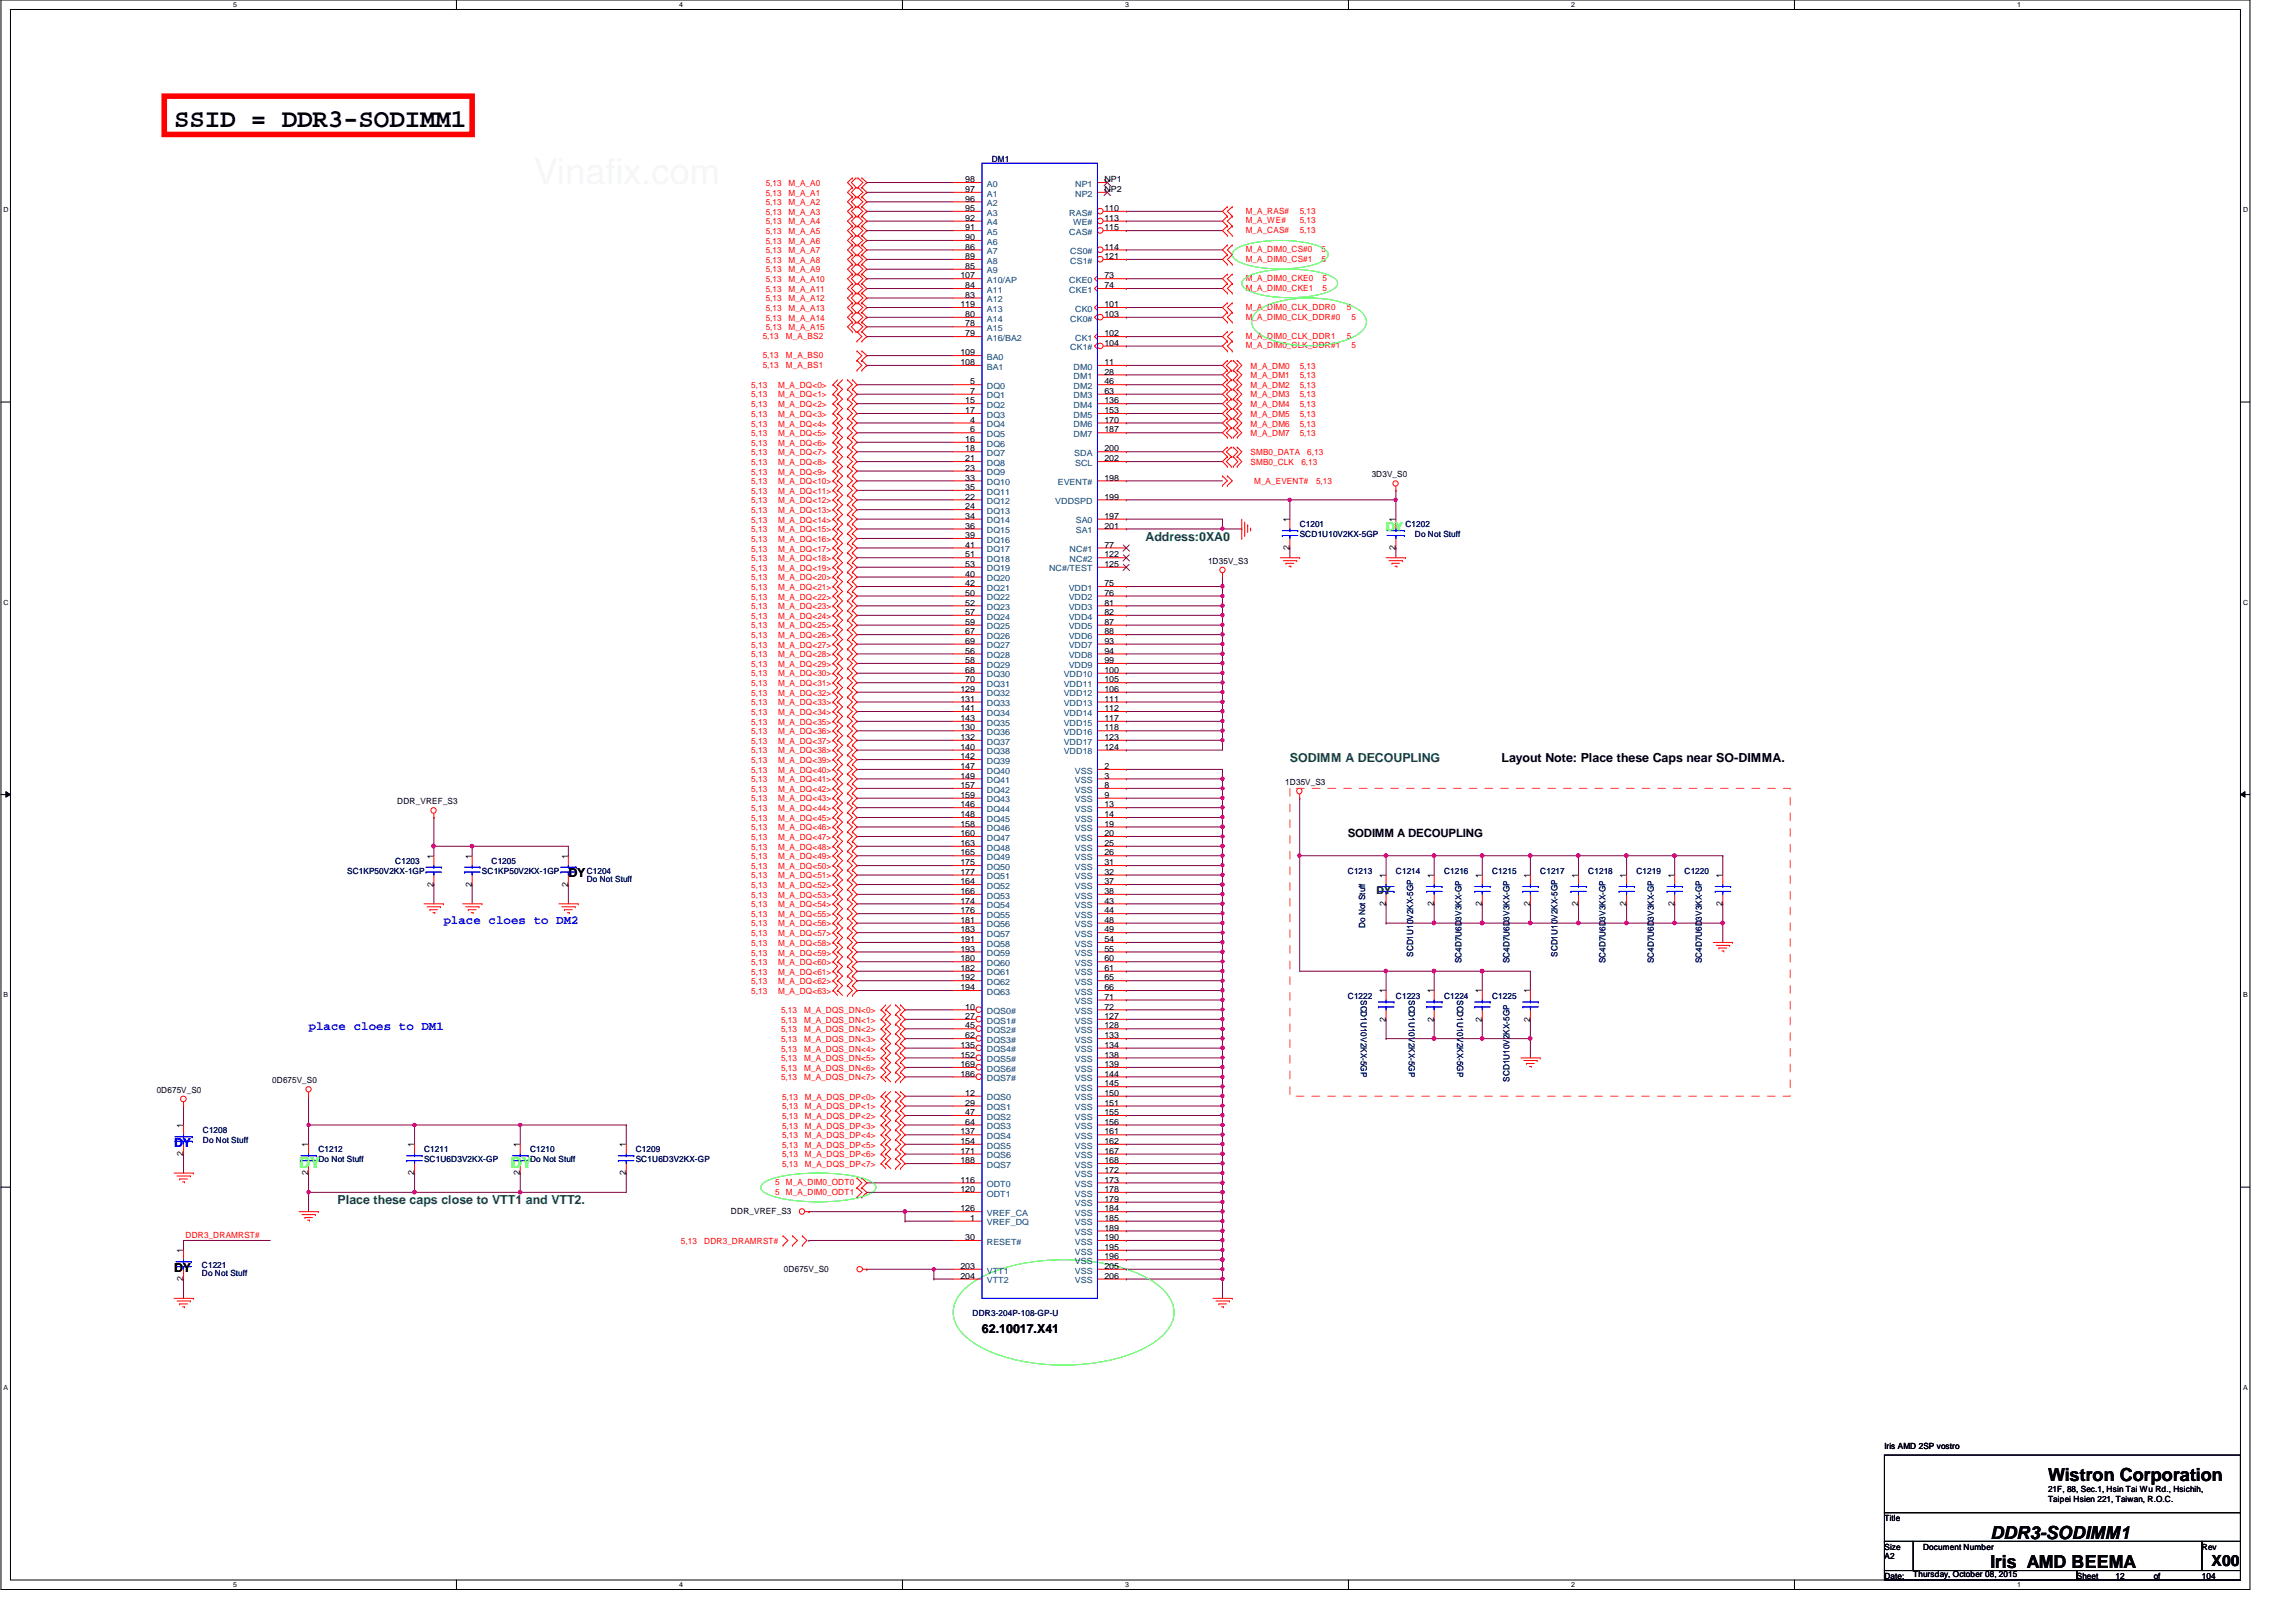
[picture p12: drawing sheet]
<svg xmlns="http://www.w3.org/2000/svg" width="297mm" height="210mm" viewBox="0 0 297 210" stroke-linecap="round" stroke-linejoin="round" font-family="sans-serif">
<defs><g id="words">
<text font-size="3.3" x="22.5" y="16.4">SSID = DDR3-SODIMM1</text>
<g font-size="2.3">
<text x="265" y="191.7">Wistron Corporation</text>
<text x="257.5" y="202.9">Iris AMD BEEMA</text>
<text x="257.5" y="199.2">DDR3-SODIMM1</text>
</g>
<g font-size="2" fill="#0f0">
<text x="38.7" y="151.2">DY</text>
<text x="66.1" y="151.2">DY</text>
</g>
<text font-size="2" x="286.1" y="202.6">X00</text>
<g font-size="1.6" fill="#008000">
<text x="148.2" y="70">Address:0XA0</text>
<text x="166.9" y="98.6">SODIMM A DECOUPLING</text>
<text x="43.7" y="155.8">Place these caps close to VTT1 and VTT2.</text>
</g>
<text font-size="1.6" fill="#0f0" x="179.3" y="68.7">DY</text>
<g font-size="1.6">
<text x="194.3" y="98.6">Layout Note: Place these Caps near SO-DIMMA.</text>
<text x="73.5" y="113.5">DY</text>
<text x="22.5" y="164.5">DY</text>
<text x="127" y="172.5">62.10017.X41</text>
</g>
<g font-size="1.6" fill="#00f">
<text x="57.4" y="119.6">place cloes to DM2</text>
<text x="39.9" y="133.3">place cloes to DM1</text>
<text x="22.5" y="148.4">DY</text>
</g>
<text font-size="1.5" x="174.4" y="108.4">SODIMM A DECOUPLING</text>
<text font-size="1.4" fill="#008000" x="178.1" y="115.7">DY</text>
<g font-size="1.1">
<text x="124.9" y="23.6">98</text>
<text x="142.9" y="23.6">NP1</text>
<text x="124.9" y="24.8">97</text>
<text x="124.9" y="26.1">96</text>
<text x="124.9" y="27.3">95</text>
<text x="124.9" y="28.6">92</text>
<text x="124.9" y="29.8">91</text>
<text x="142.9" y="24.8">NP2</text>
<text x="142.9" y="27.3">110</text>
<text x="142.9" y="28.6">113</text>
<text x="142.9" y="29.8">115</text>
<text x="124.9" y="31.1">90</text>
<text x="124.9" y="32.3">86</text>
<text x="124.9" y="33.5">89</text>
<text x="124.9" y="34.8">85</text>
<text x="142.9" y="32.3">114</text>
<text x="142.9" y="33.5">121</text>
<text x="124.2" y="36">107</text>
<text x="124.2" y="39.8">119</text>
<text x="124.9" y="37.3">84</text>
<text x="124.9" y="38.5">83</text>
<text x="124.9" y="41">80</text>
<text x="142.9" y="36">73</text>
<text x="142.9" y="37.3">74</text>
<text x="142.9" y="39.8">101</text>
<text x="142.9" y="41">103</text>
<text x="124.2" y="46">109</text>
<text x="124.2" y="47.2">108</text>
<text x="124.9" y="42.2">78</text>
<text x="124.9" y="43.5">79</text>
<text x="142.9" y="43.5">102</text>
<text x="142.9" y="44.7">104</text>
<text x="142.9" y="47.2">11</text>
<text x="124.9" y="52.2">15</text>
<text x="124.9" y="53.5">17</text>
<text x="125.5" y="49.7">5</text>
<text x="125.5" y="51">7</text>
<text x="142.9" y="48.5">28</text>
<text x="142.9" y="49.7">46</text>
<text x="142.9" y="51">63</text>
<text x="142.9" y="52.2">136</text>
<text x="142.9" y="53.5">153</text>
<text x="124.9" y="57.2">16</text>
<text x="124.9" y="58.4">18</text>
<text x="124.9" y="59.7">21</text>
<text x="125.5" y="54.7">4</text>
<text x="125.5" y="56">6</text>
<text x="142.9" y="54.7">170</text>
<text x="142.9" y="56">187</text>
<text x="142.9" y="58.4">200</text>
<text x="142.9" y="59.7">202</text>
<text x="124.9" y="60.9">23</text>
<text x="124.9" y="62.2">33</text>
<text x="124.9" y="63.4">35</text>
<text x="124.9" y="64.6">22</text>
<text x="124.9" y="65.9">24</text>
<text x="142.9" y="64.6">199</text>
<text x="142.9" y="62.2">198</text>
<text x="177.5" y="61.8">3D3V_S0</text>
<text x="124.9" y="67.1">34</text>
<text x="124.9" y="68.4">36</text>
<text x="124.9" y="69.6">39</text>
<text x="124.9" y="70.9">41</text>
<text x="142.9" y="67.1">197</text>
<text x="142.9" y="68.4">201</text>
<text x="142.9" y="70.9">77</text>
<text x="166.8" y="71.2" transform="rotate(-90 166.8 71.2)">2</text>
<text x="166.8" y="67.6" transform="rotate(-90 166.8 67.6)">1</text>
<text x="180.5" y="71.2" transform="rotate(-90 180.5 71.2)">2</text>
<text x="180.5" y="67.6" transform="rotate(-90 180.5 67.6)">1</text>
<text x="124.9" y="72.1">51</text>
<text x="124.9" y="73.4">53</text>
<text x="124.9" y="74.6">40</text>
<text x="124.9" y="75.9">42</text>
<text x="124.9" y="77.1">50</text>
<text x="142.9" y="72.1">122</text>
<text x="142.9" y="73.4">125</text>
<text x="142.9" y="75.9">75</text>
<text x="142.9" y="77.1">76</text>
<text x="156.3" y="73">1D35V_S3</text>
<text x="124.9" y="78.4">52</text>
<text x="124.9" y="79.6">57</text>
<text x="124.9" y="80.9">59</text>
<text x="124.9" y="82.1">67</text>
<text x="124.9" y="83.3">69</text>
<text x="142.9" y="78.4">81</text>
<text x="142.9" y="79.6">82</text>
<text x="142.9" y="80.9">87</text>
<text x="142.9" y="82.1">88</text>
<text x="142.9" y="83.3">93</text>
<text x="124.2" y="89.5">129</text>
<text x="124.9" y="84.6">56</text>
<text x="124.9" y="85.8">58</text>
<text x="124.9" y="87.1">68</text>
<text x="124.9" y="88.3">70</text>
<text x="142.9" y="84.6">94</text>
<text x="142.9" y="85.8">99</text>
<text x="142.9" y="87.1">100</text>
<text x="142.9" y="88.3">105</text>
<text x="142.9" y="89.5">106</text>
<text x="124.2" y="90.8">131</text>
<text x="124.2" y="92">141</text>
<text x="124.2" y="93.3">143</text>
<text x="124.2" y="94.5">130</text>
<text x="124.2" y="95.8">132</text>
<text x="142.9" y="90.8">111</text>
<text x="142.9" y="92">112</text>
<text x="142.9" y="93.3">117</text>
<text x="142.9" y="94.5">118</text>
<text x="142.9" y="95.8">123</text>
<text x="124.2" y="97">140</text>
<text x="124.2" y="98.3">142</text>
<text x="124.2" y="99.5">147</text>
<text x="124.2" y="100.8">149</text>
<text x="124.2" y="102">157</text>
<text x="142.9" y="99.5">2</text>
<text x="142.9" y="97">124</text>
<text x="142.9" y="100.8">3</text>
<text x="142.9" y="102">8</text>
<text x="166.3" y="101.6">1D35V_S3</text>
<text x="51.4" y="104.1">DDR_VREF_S3</text>
<text x="124.2" y="103.3">159</text>
<text x="124.2" y="104.5">146</text>
<text x="124.2" y="105.7">148</text>
<text x="124.2" y="107">158</text>
<text x="142.9" y="103.3">9</text>
<text x="142.9" y="104.5">13</text>
<text x="142.9" y="105.7">14</text>
<text x="142.9" y="107">19</text>
<text x="56.1" y="111.1" transform="rotate(-90 56.1 111.1)">1</text>
<text x="61" y="111.1" transform="rotate(-90 61 111.1)">1</text>
<text x="73.5" y="111.1" transform="rotate(-90 73.5 111.1)">1</text>
<text x="124.2" y="108.2">160</text>
<text x="124.2" y="109.5">163</text>
<text x="124.2" y="110.7">165</text>
<text x="124.2" y="112">175</text>
<text x="124.2" y="113.2">177</text>
<text x="142.9" y="108.2">20</text>
<text x="142.9" y="109.5">25</text>
<text x="142.9" y="110.7">26</text>
<text x="142.9" y="112">31</text>
<text x="142.9" y="113.2">32</text>
<text x="179.3" y="113.6" transform="rotate(-90 179.3 113.6)">1</text>
<text x="185.5" y="113.6" transform="rotate(-90 185.5 113.6)">1</text>
<text x="191.7" y="113.6" transform="rotate(-90 191.7 113.6)">1</text>
<text x="197.9" y="113.6" transform="rotate(-90 197.9 113.6)">1</text>
<text x="204.2" y="113.6" transform="rotate(-90 204.2 113.6)">1</text>
<text x="210.4" y="113.6" transform="rotate(-90 210.4 113.6)">1</text>
<text x="216.6" y="113.6" transform="rotate(-90 216.6 113.6)">1</text>
<text x="222.8" y="113.6" transform="rotate(-90 222.8 113.6)">1</text>
<text x="56.1" y="114.8" transform="rotate(-90 56.1 114.8)">2</text>
<text x="61" y="114.8" transform="rotate(-90 61 114.8)">2</text>
<text x="73.5" y="114.8" transform="rotate(-90 73.5 114.8)">2</text>
<text x="124.2" y="114.4">164</text>
<text x="124.2" y="115.7">166</text>
<text x="124.2" y="116.9">174</text>
<text x="124.2" y="118.2">176</text>
<text x="124.2" y="119.4">181</text>
<text x="142.9" y="114.4">37</text>
<text x="142.9" y="115.7">38</text>
<text x="142.9" y="116.9">43</text>
<text x="142.9" y="118.2">44</text>
<text x="142.9" y="119.4">48</text>
<text x="179.3" y="117.3" transform="rotate(-90 179.3 117.3)">2</text>
<text x="185.5" y="117.3" transform="rotate(-90 185.5 117.3)">2</text>
<text x="191.7" y="117.3" transform="rotate(-90 191.7 117.3)">2</text>
<text x="197.9" y="117.3" transform="rotate(-90 197.9 117.3)">2</text>
<text x="204.2" y="117.3" transform="rotate(-90 204.2 117.3)">2</text>
<text x="210.4" y="117.3" transform="rotate(-90 210.4 117.3)">2</text>
<text x="216.6" y="117.3" transform="rotate(-90 216.6 117.3)">2</text>
<text x="222.8" y="117.3" transform="rotate(-90 222.8 117.3)">2</text>
<text x="124.2" y="120.6">183</text>
<text x="124.2" y="121.9">191</text>
<text x="124.2" y="123.1">193</text>
<text x="124.2" y="124.4">180</text>
<text x="124.2" y="125.6">182</text>
<text x="142.9" y="120.6">49</text>
<text x="142.9" y="121.9">54</text>
<text x="142.9" y="123.1">55</text>
<text x="142.9" y="124.4">60</text>
<text x="142.9" y="125.6">61</text>
<text x="124.2" y="126.9">192</text>
<text x="124.2" y="128.1">194</text>
<text x="124.9" y="130.6">10</text>
<text x="124.9" y="131.9">27</text>
<text x="142.9" y="126.9">65</text>
<text x="142.9" y="128.1">66</text>
<text x="142.9" y="129.4">71</text>
<text x="142.9" y="130.6">72</text>
<text x="142.9" y="131.9">127</text>
<text x="179.3" y="128.5" transform="rotate(-90 179.3 128.5)">1</text>
<text x="185.5" y="128.5" transform="rotate(-90 185.5 128.5)">1</text>
<text x="191.7" y="128.5" transform="rotate(-90 191.7 128.5)">1</text>
<text x="197.9" y="128.5" transform="rotate(-90 197.9 128.5)">1</text>
<text x="124.2" y="135.6">135</text>
<text x="124.2" y="136.9">152</text>
<text x="124.9" y="133.1">45</text>
<text x="124.9" y="134.4">62</text>
<text x="142.9" y="133.1">128</text>
<text x="142.9" y="135.6">134</text>
<text x="142.9" y="134.4">133</text>
<text x="142.9" y="136.9">138</text>
<text x="179.3" y="132.2" transform="rotate(-90 179.3 132.2)">2</text>
<text x="185.5" y="132.2" transform="rotate(-90 185.5 132.2)">2</text>
<text x="191.7" y="132.2" transform="rotate(-90 191.7 132.2)">2</text>
<text x="197.9" y="132.2" transform="rotate(-90 197.9 132.2)">2</text>
<text x="20.3" y="141.4">0D675V_S0</text>
<text x="35.2" y="140.2">0D675V_S0</text>
<text x="124.2" y="138.1">169</text>
<text x="124.2" y="139.3">186</text>
<text x="124.9" y="141.8">12</text>
<text x="124.9" y="143.1">29</text>
<text x="142.9" y="138.1">139</text>
<text x="142.9" y="139.3">144</text>
<text x="142.9" y="140.6">145</text>
<text x="142.9" y="143.1">151</text>
<text x="142.9" y="141.8">150</text>
<text x="23.7" y="149.6" transform="rotate(-90 23.7 149.6)">2</text>
<text x="23.7" y="146" transform="rotate(-90 23.7 146)">1</text>
<text x="39.9" y="148.5" transform="rotate(-90 39.9 148.5)">1</text>
<text x="53.6" y="148.5" transform="rotate(-90 53.6 148.5)">1</text>
<text x="67.3" y="148.5" transform="rotate(-90 67.3 148.5)">1</text>
<text x="81" y="148.5" transform="rotate(-90 81 148.5)">1</text>
<text x="124.2" y="146.8">137</text>
<text x="124.2" y="148">154</text>
<text x="124.2" y="149.3">171</text>
<text x="124.9" y="144.3">47</text>
<text x="124.9" y="145.5">64</text>
<text x="142.9" y="144.3">155</text>
<text x="142.9" y="145.5">156</text>
<text x="142.9" y="146.8">161</text>
<text x="142.9" y="148">162</text>
<text x="142.9" y="149.3">167</text>
<text x="39.9" y="152.1" transform="rotate(-90 39.9 152.1)">2</text>
<text x="53.6" y="152.1" transform="rotate(-90 53.6 152.1)">2</text>
<text x="67.3" y="152.1" transform="rotate(-90 67.3 152.1)">2</text>
<text x="81" y="152.1" transform="rotate(-90 81 152.1)">2</text>
<text x="124.2" y="150.5">188</text>
<text x="124.2" y="153">116</text>
<text x="124.2" y="154.3">120</text>
<text x="142.9" y="150.5">168</text>
<text x="142.9" y="153">173</text>
<text x="142.9" y="151.8">172</text>
<text x="142.9" y="155.5">179</text>
<text x="142.9" y="154.3">178</text>
<text x="94.6" y="157.1">DDR_VREF_S3</text>
<text x="124.2" y="156.8">126</text>
<text x="124.9" y="160.5">30</text>
<text x="125.5" y="158">1</text>
<text x="142.9" y="158">185</text>
<text x="142.9" y="156.8">184</text>
<text x="142.9" y="159.3">189</text>
<text x="142.9" y="160.5">190</text>
<text x="142.9" y="161.8">195</text>
<text x="23.7" y="165.8" transform="rotate(-90 23.7 165.8)">2</text>
<text x="23.7" y="162.1" transform="rotate(-90 23.7 162.1)">1</text>
<text x="101.4" y="164.6">0D675V_S0</text>
<text x="124.2" y="164.2">203</text>
<text x="124.2" y="165.5">204</text>
<text x="142.9" y="163">196</text>
<text x="142.9" y="164.2">205</text>
<text x="142.9" y="165.5">206</text>
<text x="243.8" y="187.5">Iris AMD 2SP vostro</text>
<text x="243.8" y="196.8">Title</text>
<text x="265" y="193.1">21F, 88, Sec.1, Hsin Tai Wu Rd., Hsichih,</text>
<text x="265" y="194.4">Taipei Hsien 221, Taiwan, R.O.C.</text>
<text x="243.8" y="200.5">Size</text>
<text x="243.8" y="201.8">A2</text>
<text x="248.8" y="200.5">Document Number</text>
<text x="284.9" y="200.5">Rev</text>
<text x="243.8" y="204.3">Date:</text>
<text x="247.5" y="204">Thursday, October 08, 2015</text>
<text x="268.7" y="204.3">Sheet</text>
<text x="273.7" y="204.3">12</text>
<text x="278.6" y="204.3">of</text>
<text x="284.9" y="204.3">104</text>
</g>
<g font-size="1.1" fill="#000080">
<text x="128.3" y="21">DM1</text>
<text x="168.1" y="68.2">C1201</text>
<text x="168.1" y="69.5">SCD1U10V2KX-5GP</text>
<text x="181.8" y="68.2">C1202</text>
<text x="183" y="69.5">Do Not Stuff</text>
<text x="44.9" y="113.1">SC1KP50V2KX-1GP</text>
<text x="51.1" y="111.8">C1203</text>
<text x="62.4" y="113.1">SC1KP50V2KX-1GP</text>
<text x="63.6" y="111.8">C1205</text>
<text x="75.9" y="113.1">C1204</text>
<text x="174.4" y="113.1">C1213</text>
<text x="180.6" y="113.1">C1214</text>
<text x="186.8" y="113.1">C1216</text>
<text x="193" y="113.1">C1215</text>
<text x="199.3" y="113.1">C1217</text>
<text x="205.5" y="113.1">C1218</text>
<text x="211.7" y="113.1">C1219</text>
<text x="217.9" y="113.1">C1220</text>
<text x="75.9" y="114.2">Do Not Stuff</text>
<text x="176.6" y="120.1" transform="rotate(-90 176.6 120.1)">Do Not Stuff</text>
<text x="182.8" y="123.8" transform="rotate(-90 182.8 123.8)">SCD1U10V2KX-5GP</text>
<text x="189.1" y="124.7" transform="rotate(-90 189.1 124.7)">SC4D7U6D3V3KX-GP</text>
<text x="195.3" y="124.7" transform="rotate(-90 195.3 124.7)">SC4D7U6D3V3KX-GP</text>
<text x="201.5" y="123.8" transform="rotate(-90 201.5 123.8)">SCD1U10V2KX-5GP</text>
<text x="207.7" y="124.7" transform="rotate(-90 207.7 124.7)">SC4D7U6D3V3KX-GP</text>
<text x="213.9" y="124.7" transform="rotate(-90 213.9 124.7)">SC4D7U6D3V3KX-GP</text>
<text x="220.2" y="124.7" transform="rotate(-90 220.2 124.7)">SC4D7U6D3V3KX-GP</text>
<text x="174.4" y="129.2">C1222</text>
<text x="176.1" y="129.4" transform="rotate(90 176.1 129.4)">SCD1U10V2KX-5GP</text>
<text x="180.6" y="129.2">C1223</text>
<text x="182.3" y="129.4" transform="rotate(90 182.3 129.4)">SCD1U10V2KX-5GP</text>
<text x="186.8" y="129.2">C1224</text>
<text x="188.5" y="129.4" transform="rotate(90 188.5 129.4)">SCD1U10V2KX-5GP</text>
<text x="193" y="129.2">C1225</text>
<text x="195.3" y="140" transform="rotate(-90 195.3 140)">SCD1U10V2KX-5GP</text>
<text x="26.2" y="146.6">C1208</text>
<text x="26.2" y="147.9">Do Not Stuff</text>
<text x="41.2" y="149.1">C1212</text>
<text x="54.9" y="149.1">C1211</text>
<text x="68.6" y="149.1">C1210</text>
<text x="82.3" y="149.1">C1209</text>
<text x="41.2" y="150.4">Do Not Stuff</text>
<text x="54.9" y="150.4">SC1U6D3V2KX-GP</text>
<text x="68.6" y="150.4">Do Not Stuff</text>
<text x="82.3" y="150.4">SC1U6D3V2KX-GP</text>
<text x="26.1" y="164.1">C1221</text>
<text x="26.1" y="165.2">Do Not Stuff</text>
<text x="125.8" y="170.3">DDR3-204P-108-GP-U</text>
</g>
<g font-size="1.1" fill="#f00">
<text x="99.1" y="25.3">5,13</text>
<text x="99.1" y="24.1">5,13</text>
<text x="99.1" y="29">5,13</text>
<text x="99.1" y="27.8">5,13</text>
<text x="99.1" y="26.5">5,13</text>
<text x="102" y="25.3">M_A_A1</text>
<text x="102" y="24.1">M_A_A0</text>
<text x="102" y="29">M_A_A4</text>
<text x="102" y="27.8">M_A_A3</text>
<text x="102" y="26.5">M_A_A2</text>
<text x="161.2" y="27.7">M_A_RAS#</text>
<text x="161.2" y="28.9">M_A_WE#</text>
<text x="168.1" y="28.9">5,13</text>
<text x="168.1" y="27.7">5,13</text>
<text x="99.1" y="32.8">5,13</text>
<text x="99.1" y="31.5">5,13</text>
<text x="99.1" y="30.3">5,13</text>
<text x="99.1" y="35.3">5,13</text>
<text x="99.1" y="34">5,13</text>
<text x="102" y="32.8">M_A_A7</text>
<text x="102" y="31.5">M_A_A6</text>
<text x="102" y="30.3">M_A_A5</text>
<text x="102" y="35.3">M_A_A9</text>
<text x="102" y="34">M_A_A8</text>
<text x="161.2" y="30.2">M_A_CAS#</text>
<text x="161.2" y="32.6">M_A_DIM0_CS#0</text>
<text x="161.2" y="33.9">M_A_DIM0_CS#1</text>
<text x="168.1" y="30.2">5,13</text>
<text x="171" y="32.6">5</text>
<text x="171" y="33.9">5</text>
<text x="99.1" y="41.5">5,13</text>
<text x="99.1" y="39">5,13</text>
<text x="99.1" y="40.3">5,13</text>
<text x="99.1" y="37.8">5,13</text>
<text x="99.1" y="36.5">5,13</text>
<text x="102" y="41.5">M_A_A14</text>
<text x="102" y="39">M_A_A12</text>
<text x="102" y="40.3">M_A_A13</text>
<text x="102" y="37.8">M_A_A11</text>
<text x="102" y="36.5">M_A_A10</text>
<text x="161.2" y="40.1">M_A_DIM0_CLK_DDR0</text>
<text x="161.2" y="41.4">M_A_DIM0_CLK_DDR#0</text>
<text x="161.2" y="36.4">M_A_DIM0_CKE0</text>
<text x="161.2" y="37.6">M_A_DIM0_CKE1</text>
<text x="171.1" y="36.4">5</text>
<text x="171.1" y="37.6">5</text>
<text x="174.2" y="40.1">5</text>
<text x="174.8" y="41.4">5</text>
<text x="98.7" y="43.9">5,13</text>
<text x="98.7" y="46.4">5,13</text>
<text x="98.7" y="47.6">5,13</text>
<text x="99.1" y="42.8">5,13</text>
<text x="101.7" y="43.9">M_A_BS2</text>
<text x="101.7" y="46.4">M_A_BS0</text>
<text x="101.7" y="47.6">M_A_BS1</text>
<text x="102" y="42.8">M_A_A15</text>
<text x="161.2" y="45.1">M_A_DIM0_CLK_DDR#1</text>
<text x="161.2" y="43.9">M_A_DIM0_CLK_DDR1</text>
<text x="161.8" y="47.7">M_A_DM0</text>
<text x="168.1" y="47.7">5,13</text>
<text x="174.2" y="43.9">5</text>
<text x="174.8" y="45.1">5</text>
<text x="97.2" y="51.4">5,13</text>
<text x="97.2" y="53.9">5,13</text>
<text x="97.2" y="52.7">5,13</text>
<text x="97.2" y="50.2">5,13</text>
<text x="100.7" y="51.4">M_A_DQ&lt;1&gt;</text>
<text x="100.7" y="53.9">M_A_DQ&lt;3&gt;</text>
<text x="100.7" y="52.7">M_A_DQ&lt;2&gt;</text>
<text x="100.7" y="50.2">M_A_DQ&lt;0&gt;</text>
<text x="161.8" y="49">M_A_DM1</text>
<text x="161.8" y="50.2">M_A_DM2</text>
<text x="161.8" y="51.4">M_A_DM3</text>
<text x="161.8" y="52.7">M_A_DM4</text>
<text x="161.8" y="53.9">M_A_DM5</text>
<text x="168.1" y="49">5,13</text>
<text x="168.1" y="50.2">5,13</text>
<text x="168.1" y="51.4">5,13</text>
<text x="168.1" y="52.7">5,13</text>
<text x="168.1" y="53.9">5,13</text>
<text x="97.2" y="58.9">5,13</text>
<text x="97.2" y="55.2">5,13</text>
<text x="97.2" y="57.7">5,13</text>
<text x="97.2" y="56.4">5,13</text>
<text x="100.7" y="58.9">M_A_DQ&lt;7&gt;</text>
<text x="100.7" y="55.2">M_A_DQ&lt;4&gt;</text>
<text x="100.7" y="57.7">M_A_DQ&lt;6&gt;</text>
<text x="100.7" y="56.4">M_A_DQ&lt;5&gt;</text>
<text x="161.8" y="55.2">M_A_DM6</text>
<text x="161.8" y="56.4">M_A_DM7</text>
<text x="161.8" y="58.9">SMB0_DATA</text>
<text x="168.1" y="55.2">5,13</text>
<text x="168.1" y="56.4">5,13</text>
<text x="169.1" y="58.9">6,13</text>
<text x="97.2" y="63.9">5,13</text>
<text x="97.2" y="65.2">5,13</text>
<text x="97.2" y="62.7">5,13</text>
<text x="97.2" y="61.4">5,13</text>
<text x="97.2" y="60.2">5,13</text>
<text x="100.7" y="63.9">M_A_DQ&lt;11&gt;</text>
<text x="100.7" y="65.2">M_A_DQ&lt;12&gt;</text>
<text x="100.7" y="62.7">M_A_DQ&lt;10&gt;</text>
<text x="100.7" y="61.4">M_A_DQ&lt;9&gt;</text>
<text x="100.7" y="60.2">M_A_DQ&lt;8&gt;</text>
<text x="161.8" y="60.2">SMB0_CLK</text>
<text x="162.3" y="62.7">M_A_EVENT#</text>
<text x="168.4" y="60.2">6,13</text>
<text x="170.3" y="62.7">5,13</text>
<text x="97.2" y="67.6">5,13</text>
<text x="97.2" y="70.1">5,13</text>
<text x="97.2" y="68.9">5,13</text>
<text x="97.2" y="66.4">5,13</text>
<text x="97.2" y="71.4">5,13</text>
<text x="100.7" y="67.6">M_A_DQ&lt;14&gt;</text>
<text x="100.7" y="70.1">M_A_DQ&lt;16&gt;</text>
<text x="100.7" y="68.9">M_A_DQ&lt;15&gt;</text>
<text x="100.7" y="66.4">M_A_DQ&lt;13&gt;</text>
<text x="100.7" y="71.4">M_A_DQ&lt;17&gt;</text>
<text x="97.2" y="77.6">5,13</text>
<text x="97.2" y="73.9">5,13</text>
<text x="97.2" y="75.1">5,13</text>
<text x="97.2" y="76.3">5,13</text>
<text x="97.2" y="72.6">5,13</text>
<text x="100.7" y="77.6">M_A_DQ&lt;22&gt;</text>
<text x="100.7" y="73.9">M_A_DQ&lt;19&gt;</text>
<text x="100.7" y="75.1">M_A_DQ&lt;20&gt;</text>
<text x="100.7" y="76.3">M_A_DQ&lt;21&gt;</text>
<text x="100.7" y="72.6">M_A_DQ&lt;18&gt;</text>
<text x="97.2" y="80.1">5,13</text>
<text x="97.2" y="78.8">5,13</text>
<text x="97.2" y="83.8">5,13</text>
<text x="97.2" y="82.5">5,13</text>
<text x="97.2" y="81.3">5,13</text>
<text x="100.7" y="80.1">M_A_DQ&lt;24&gt;</text>
<text x="100.7" y="78.8">M_A_DQ&lt;23&gt;</text>
<text x="100.7" y="83.8">M_A_DQ&lt;27&gt;</text>
<text x="100.7" y="82.5">M_A_DQ&lt;26&gt;</text>
<text x="100.7" y="81.3">M_A_DQ&lt;25&gt;</text>
<text x="97.2" y="86.3">5,13</text>
<text x="97.2" y="87.5">5,13</text>
<text x="97.2" y="88.8">5,13</text>
<text x="97.2" y="85">5,13</text>
<text x="100.7" y="86.3">M_A_DQ&lt;29&gt;</text>
<text x="100.7" y="87.5">M_A_DQ&lt;30&gt;</text>
<text x="100.7" y="88.8">M_A_DQ&lt;31&gt;</text>
<text x="100.7" y="85">M_A_DQ&lt;28&gt;</text>
<text x="97.2" y="92.5">5,13</text>
<text x="97.2" y="91.3">5,13</text>
<text x="97.2" y="93.8">5,13</text>
<text x="97.2" y="95">5,13</text>
<text x="97.2" y="90">5,13</text>
<text x="100.7" y="92.5">M_A_DQ&lt;34&gt;</text>
<text x="100.7" y="91.3">M_A_DQ&lt;33&gt;</text>
<text x="100.7" y="93.8">M_A_DQ&lt;35&gt;</text>
<text x="100.7" y="95">M_A_DQ&lt;36&gt;</text>
<text x="100.7" y="90">M_A_DQ&lt;32&gt;</text>
<text x="97.2" y="100">5,13</text>
<text x="97.2" y="98.8">5,13</text>
<text x="97.2" y="97.5">5,13</text>
<text x="97.2" y="96.3">5,13</text>
<text x="97.2" y="101.2">5,13</text>
<text x="100.7" y="100">M_A_DQ&lt;40&gt;</text>
<text x="100.7" y="98.8">M_A_DQ&lt;39&gt;</text>
<text x="100.7" y="97.5">M_A_DQ&lt;38&gt;</text>
<text x="100.7" y="96.3">M_A_DQ&lt;37&gt;</text>
<text x="100.7" y="101.2">M_A_DQ&lt;41&gt;</text>
<text x="97.2" y="102.5">5,13</text>
<text x="97.2" y="107.4">5,13</text>
<text x="97.2" y="106.2">5,13</text>
<text x="97.2" y="105">5,13</text>
<text x="97.2" y="103.7">5,13</text>
<text x="100.7" y="102.5">M_A_DQ&lt;42&gt;</text>
<text x="100.7" y="107.4">M_A_DQ&lt;46&gt;</text>
<text x="100.7" y="106.2">M_A_DQ&lt;45&gt;</text>
<text x="100.7" y="105">M_A_DQ&lt;44&gt;</text>
<text x="100.7" y="103.7">M_A_DQ&lt;43&gt;</text>
<text x="97.2" y="108.7">5,13</text>
<text x="97.2" y="109.9">5,13</text>
<text x="97.2" y="112.4">5,13</text>
<text x="97.2" y="111.2">5,13</text>
<text x="97.2" y="113.7">5,13</text>
<text x="100.7" y="108.7">M_A_DQ&lt;47&gt;</text>
<text x="100.7" y="109.9">M_A_DQ&lt;48&gt;</text>
<text x="100.7" y="112.4">M_A_DQ&lt;50&gt;</text>
<text x="100.7" y="111.2">M_A_DQ&lt;49&gt;</text>
<text x="100.7" y="113.7">M_A_DQ&lt;51&gt;</text>
<text x="97.2" y="114.9">5,13</text>
<text x="97.2" y="118.7">5,13</text>
<text x="97.2" y="116.2">5,13</text>
<text x="97.2" y="119.9">5,13</text>
<text x="97.2" y="117.4">5,13</text>
<text x="100.7" y="114.9">M_A_DQ&lt;52&gt;</text>
<text x="100.7" y="118.7">M_A_DQ&lt;55&gt;</text>
<text x="100.7" y="116.2">M_A_DQ&lt;53&gt;</text>
<text x="100.7" y="119.9">M_A_DQ&lt;56&gt;</text>
<text x="100.7" y="117.4">M_A_DQ&lt;54&gt;</text>
<text x="97.2" y="123.7">5,13</text>
<text x="97.2" y="124.9">5,13</text>
<text x="97.2" y="122.4">5,13</text>
<text x="97.2" y="121.2">5,13</text>
<text x="100.7" y="123.7">M_A_DQ&lt;59&gt;</text>
<text x="100.7" y="124.9">M_A_DQ&lt;60&gt;</text>
<text x="100.7" y="122.4">M_A_DQ&lt;58&gt;</text>
<text x="100.7" y="121.2">M_A_DQ&lt;57&gt;</text>
<text x="97.2" y="127.4">5,13</text>
<text x="97.2" y="128.6">5,13</text>
<text x="97.2" y="126.1">5,13</text>
<text x="100.7" y="127.4">M_A_DQ&lt;62&gt;</text>
<text x="100.7" y="128.6">M_A_DQ&lt;63&gt;</text>
<text x="100.7" y="126.1">M_A_DQ&lt;61&gt;</text>
<text x="101" y="131.1">5,13</text>
<text x="104.1" y="131.1">M_A_DQS_DN&lt;0&gt;</text>
<text x="101" y="133.6">5,13</text>
<text x="101" y="136.1">5,13</text>
<text x="101" y="132.3">5,13</text>
<text x="101" y="134.8">5,13</text>
<text x="101" y="137.3">5,13</text>
<text x="104.1" y="133.6">M_A_DQS_DN&lt;2&gt;</text>
<text x="104.1" y="136.1">M_A_DQS_DN&lt;4&gt;</text>
<text x="104.1" y="132.3">M_A_DQS_DN&lt;1&gt;</text>
<text x="104.1" y="134.8">M_A_DQS_DN&lt;3&gt;</text>
<text x="104.1" y="137.3">M_A_DQS_DN&lt;5&gt;</text>
<text x="101" y="139.8">5,13</text>
<text x="101" y="138.6">5,13</text>
<text x="101.2" y="143.6">5,13</text>
<text x="101.2" y="142.3">5,13</text>
<text x="104.1" y="139.8">M_A_DQS_DN&lt;7&gt;</text>
<text x="104.1" y="138.6">M_A_DQS_DN&lt;6&gt;</text>
<text x="104.1" y="143.6">M_A_DQS_DP&lt;1&gt;</text>
<text x="104.1" y="142.3">M_A_DQS_DP&lt;0&gt;</text>
<text x="101.2" y="149.8">5,13</text>
<text x="101.2" y="148.5">5,13</text>
<text x="101.2" y="146">5,13</text>
<text x="101.2" y="144.8">5,13</text>
<text x="101.2" y="147.3">5,13</text>
<text x="104.1" y="149.8">M_A_DQS_DP&lt;6&gt;</text>
<text x="104.1" y="148.5">M_A_DQS_DP&lt;5&gt;</text>
<text x="104.1" y="146">M_A_DQS_DP&lt;3&gt;</text>
<text x="104.1" y="144.8">M_A_DQS_DP&lt;2&gt;</text>
<text x="104.1" y="147.3">M_A_DQS_DP&lt;4&gt;</text>
<text x="100.3" y="154.6">5</text>
<text x="100.3" y="153.4">5</text>
<text x="101.2" y="151">5,13</text>
<text x="101.7" y="154.6">M_A_DIM0_ODT1</text>
<text x="101.7" y="153.4">M_A_DIM0_ODT0</text>
<text x="104.1" y="151">M_A_DQS_DP&lt;7&gt;</text>
<text x="24" y="160.3">DDR3_DRAMRST#</text>
<text x="88.1" y="161">5,13</text>
<text x="91.1" y="161">DDR3_DRAMRST#</text>
</g>
<g font-size="1.1" fill="#004080">
<text x="127.7" y="24.2">A0</text>
<text x="127.7" y="25.4">A1</text>
<text x="127.7" y="26.7">A2</text>
<text x="127.7" y="27.9">A3</text>
<text x="127.7" y="29.2">A4</text>
<text x="138.3" y="27.9">RAS#</text>
<text x="138.9" y="29.2">WE#</text>
<text x="139.1" y="24.2">NP1</text>
<text x="139.1" y="25.4">NP2</text>
<text x="127.7" y="30.4">A5</text>
<text x="127.7" y="31.7">A6</text>
<text x="127.7" y="32.9">A7</text>
<text x="127.7" y="34.1">A8</text>
<text x="127.7" y="35.4">A9</text>
<text x="138.3" y="30.4">CAS#</text>
<text x="138.5" y="32.9">CS0#</text>
<text x="138.5" y="34.1">CS1#</text>
<text x="127.7" y="36.6">A10/AP</text>
<text x="127.7" y="37.9">A11</text>
<text x="127.7" y="39.1">A12</text>
<text x="127.7" y="40.3">A13</text>
<text x="127.7" y="41.6">A14</text>
<text x="138.3" y="36.6">CKE0</text>
<text x="138.3" y="37.9">CKE1</text>
<text x="138.5" y="41.6">CK0#</text>
<text x="139.1" y="40.3">CK0</text>
<text x="127.7" y="42.8">A15</text>
<text x="127.7" y="44.1">A16/BA2</text>
<text x="127.7" y="46.6">BA0</text>
<text x="127.7" y="47.8">BA1</text>
<text x="138.5" y="45.3">CK1#</text>
<text x="138.9" y="47.8">DM0</text>
<text x="139.1" y="44.1">CK1</text>
<text x="127.7" y="50.3">DQ0</text>
<text x="127.7" y="51.6">DQ1</text>
<text x="127.7" y="52.8">DQ2</text>
<text x="138.9" y="49.1">DM1</text>
<text x="138.9" y="50.3">DM2</text>
<text x="138.9" y="51.6">DM3</text>
<text x="138.9" y="52.8">DM4</text>
<text x="127.7" y="54.1">DQ3</text>
<text x="127.7" y="55.3">DQ4</text>
<text x="127.7" y="56.6">DQ5</text>
<text x="127.7" y="57.8">DQ6</text>
<text x="127.7" y="59">DQ7</text>
<text x="138.9" y="54.1">DM5</text>
<text x="138.9" y="55.3">DM6</text>
<text x="138.9" y="56.6">DM7</text>
<text x="139" y="59">SDA</text>
<text x="127.7" y="60.3">DQ8</text>
<text x="127.7" y="61.5">DQ9</text>
<text x="127.7" y="62.8">DQ10</text>
<text x="127.7" y="64">DQ11</text>
<text x="127.7" y="65.2">DQ12</text>
<text x="136.5" y="65.2">VDDSPD</text>
<text x="136.9" y="62.8">EVENT#</text>
<text x="139.1" y="60.3">SCL</text>
<text x="127.7" y="66.5">DQ13</text>
<text x="127.7" y="67.7">DQ14</text>
<text x="127.7" y="69">DQ15</text>
<text x="127.7" y="70.2">DQ16</text>
<text x="127.7" y="71.5">DQ17</text>
<text x="138.4" y="71.5">NC#1</text>
<text x="139.2" y="67.7">SA0</text>
<text x="139.2" y="69">SA1</text>
<text x="127.7" y="72.7">DQ18</text>
<text x="127.7" y="74">DQ19</text>
<text x="127.7" y="75.2">DQ20</text>
<text x="127.7" y="76.5">DQ21</text>
<text x="127.7" y="77.7">DQ22</text>
<text x="135.7" y="74">NC#/TEST</text>
<text x="138.3" y="76.5">VDD1</text>
<text x="138.3" y="77.7">VDD2</text>
<text x="138.4" y="72.7">NC#2</text>
<text x="127.7" y="79">DQ23</text>
<text x="127.7" y="80.2">DQ24</text>
<text x="127.7" y="81.4">DQ25</text>
<text x="127.7" y="82.7">DQ26</text>
<text x="127.7" y="83.9">DQ27</text>
<text x="138.3" y="79">VDD3</text>
<text x="138.3" y="80.2">VDD4</text>
<text x="138.3" y="81.4">VDD5</text>
<text x="138.3" y="82.7">VDD6</text>
<text x="138.3" y="83.9">VDD7</text>
<text x="127.7" y="85.2">DQ28</text>
<text x="127.7" y="86.4">DQ29</text>
<text x="127.7" y="87.7">DQ30</text>
<text x="127.7" y="88.9">DQ31</text>
<text x="137.6" y="87.7">VDD10</text>
<text x="137.6" y="88.9">VDD11</text>
<text x="138.3" y="85.2">VDD8</text>
<text x="138.3" y="86.4">VDD9</text>
<text x="127.7" y="90.1">DQ32</text>
<text x="127.7" y="91.4">DQ33</text>
<text x="127.7" y="92.6">DQ34</text>
<text x="127.7" y="93.9">DQ35</text>
<text x="127.7" y="95.1">DQ36</text>
<text x="137.6" y="91.4">VDD13</text>
<text x="137.6" y="92.6">VDD14</text>
<text x="137.6" y="93.9">VDD15</text>
<text x="137.6" y="95.1">VDD16</text>
<text x="137.6" y="90.1">VDD12</text>
<text x="127.7" y="96.4">DQ37</text>
<text x="127.7" y="97.6">DQ38</text>
<text x="127.7" y="98.8">DQ39</text>
<text x="127.7" y="100.1">DQ40</text>
<text x="127.7" y="101.3">DQ41</text>
<text x="137.6" y="97.6">VDD18</text>
<text x="137.6" y="96.4">VDD17</text>
<text x="139.1" y="100.1">VSS</text>
<text x="139.1" y="101.3">VSS</text>
<text x="127.7" y="102.6">DQ42</text>
<text x="127.7" y="103.8">DQ43</text>
<text x="127.7" y="105.1">DQ44</text>
<text x="127.7" y="106.3">DQ45</text>
<text x="127.7" y="107.6">DQ46</text>
<text x="139.1" y="102.6">VSS</text>
<text x="139.1" y="103.8">VSS</text>
<text x="139.1" y="105.1">VSS</text>
<text x="139.1" y="106.3">VSS</text>
<text x="139.1" y="107.6">VSS</text>
<text x="127.7" y="108.8">DQ47</text>
<text x="127.7" y="110.1">DQ48</text>
<text x="127.7" y="111.3">DQ49</text>
<text x="127.7" y="112.6">DQ50</text>
<text x="127.7" y="113.8">DQ51</text>
<text x="139.1" y="108.8">VSS</text>
<text x="139.1" y="110.1">VSS</text>
<text x="139.1" y="111.3">VSS</text>
<text x="139.1" y="112.6">VSS</text>
<text x="139.1" y="113.8">VSS</text>
<text x="127.7" y="115">DQ52</text>
<text x="127.7" y="116.3">DQ53</text>
<text x="127.7" y="117.5">DQ54</text>
<text x="127.7" y="118.8">DQ55</text>
<text x="139.1" y="115">VSS</text>
<text x="139.1" y="116.3">VSS</text>
<text x="139.1" y="117.5">VSS</text>
<text x="139.1" y="118.8">VSS</text>
<text x="127.7" y="120">DQ56</text>
<text x="127.7" y="121.2">DQ57</text>
<text x="127.7" y="122.5">DQ58</text>
<text x="127.7" y="123.7">DQ59</text>
<text x="127.7" y="125">DQ60</text>
<text x="139.1" y="120">VSS</text>
<text x="139.1" y="121.2">VSS</text>
<text x="139.1" y="122.5">VSS</text>
<text x="139.1" y="123.7">VSS</text>
<text x="139.1" y="125">VSS</text>
<text x="127.7" y="126.2">DQ61</text>
<text x="127.7" y="127.5">DQ62</text>
<text x="127.7" y="128.7">DQ63</text>
<text x="127.7" y="131.2">DQS0#</text>
<text x="139.1" y="126.2">VSS</text>
<text x="139.1" y="127.5">VSS</text>
<text x="139.1" y="128.7">VSS</text>
<text x="139.1" y="130">VSS</text>
<text x="139.1" y="131.2">VSS</text>
<text x="127.7" y="132.5">DQS1#</text>
<text x="127.7" y="133.7">DQS2#</text>
<text x="127.7" y="135">DQS3#</text>
<text x="127.7" y="136.2">DQS4#</text>
<text x="127.7" y="137.5">DQS5#</text>
<text x="139.1" y="132.5">VSS</text>
<text x="139.1" y="133.7">VSS</text>
<text x="139.1" y="136.2">VSS</text>
<text x="139.1" y="135">VSS</text>
<text x="139.1" y="137.5">VSS</text>
<text x="127.7" y="138.7">DQS6#</text>
<text x="127.7" y="139.9">DQS7#</text>
<text x="127.7" y="142.4">DQS0</text>
<text x="127.7" y="143.7">DQS1</text>
<text x="139.1" y="138.7">VSS</text>
<text x="139.1" y="139.9">VSS</text>
<text x="139.1" y="141.2">VSS</text>
<text x="139.1" y="143.7">VSS</text>
<text x="139.1" y="142.4">VSS</text>
<text x="127.7" y="144.9">DQS2</text>
<text x="127.7" y="146.1">DQS3</text>
<text x="127.7" y="147.4">DQS4</text>
<text x="127.7" y="148.6">DQS5</text>
<text x="127.7" y="149.9">DQS6</text>
<text x="139.1" y="144.9">VSS</text>
<text x="139.1" y="146.1">VSS</text>
<text x="139.1" y="147.4">VSS</text>
<text x="139.1" y="148.6">VSS</text>
<text x="139.1" y="149.9">VSS</text>
<text x="127.7" y="151.1">DQS7</text>
<text x="127.7" y="153.6">ODT0</text>
<text x="127.7" y="154.9">ODT1</text>
<text x="139.1" y="151.1">VSS</text>
<text x="139.1" y="153.6">VSS</text>
<text x="139.1" y="152.4">VSS</text>
<text x="139.1" y="154.9">VSS</text>
<text x="127.7" y="158.6">VREF_DQ</text>
<text x="127.7" y="157.4">VREF_CA</text>
<text x="127.7" y="161.1">RESET#</text>
<text x="139.1" y="156.1">VSS</text>
<text x="139.1" y="158.6">VSS</text>
<text x="139.1" y="157.4">VSS</text>
<text x="139.1" y="159.9">VSS</text>
<text x="139.1" y="161.1">VSS</text>
<text x="127.7" y="164.8">VTT1</text>
<text x="127.7" y="166.1">VTT2</text>
<text x="139.1" y="162.3">VSS</text>
<text x="139.1" y="163.6">VSS</text>
<text x="139.1" y="164.8">VSS</text>
<text x="139.1" y="166.1">VSS</text>
</g>
<g font-size=".9">
<text x="30.2" y=".9">5</text>
<text x="87.9" y=".9">4</text>
<text x="145.6" y=".9">3</text>
<text x="203.3" y=".9">2</text>
<text x="261" y=".9">1</text>
<text x=".5" y="27.4">D</text>
<text x="290.2" y="27.4">D</text>
<text x=".5" y="78.2">C</text>
<text x="290.2" y="78.2">C</text>
<text x=".5" y="129">B</text>
<text x="290.2" y="129">B</text>
<text x=".5" y="179.8">A</text>
<text x="290.2" y="179.8">A</text>
<text x="30.2" y="205.4">5</text>
<text x="87.9" y="205.4">4</text>
<text x="145.6" y="205.4">3</text>
<text x="203.3" y="205.4">2</text>
<text x="261" y="205.4">1</text>
</g>
</g></defs>
<path d="M.1 0h291v205.7h-291zM1.4 1.2h288.5v203.3h-288.5z" fill="none" stroke="#000" stroke-width=".13"/>
<g fill="#fff">
<path d="M30.2 .1h.5v1h-.5z"/>
<path d="M30.2 204.6h.5v1h-.5z"/>
</g>
<path d="M59.1 0v1.2M59.1 204.5v1.2" fill="none" stroke="#000" stroke-width=".13"/>
<g fill="#fff">
<path d="M87.9 .1h.5v1h-.5z"/>
<path d="M87.9 204.6h.5v1h-.5z"/>
</g>
<path d="M116.8 0v1.2M116.8 204.5v1.2" fill="none" stroke="#000" stroke-width=".13"/>
<g fill="#fff">
<path d="M145.6 .1h.5v1h-.5z"/>
<path d="M145.6 204.6h.5v1h-.5z"/>
</g>
<path d="M174.5 0v1.2M174.5 204.5v1.2" fill="none" stroke="#000" stroke-width=".13"/>
<g fill="#fff">
<path d="M203.3 .1h.5v1h-.5z"/>
<path d="M203.3 204.6h.5v1h-.5z"/>
</g>
<path d="M232.2 0v1.2M232.2 204.5v1.2" fill="none" stroke="#000" stroke-width=".13"/>
<g fill="#fff">
<path d="M261 .1h.5v1h-.5z"/>
<path d="M261 204.6h.5v1h-.5z"/>
<path d="M.5 26.6h.6v1h-.6z"/>
<path d="M290.2 26.6h.6v1h-.6z"/>
<path d="M.5 77.4h.6v1h-.6z"/>
<path d="M290.2 77.4h.6v1h-.6z"/>
</g>
<path d="M.1 52h1.3M289.9 52h1.2" fill="none" stroke="#000" stroke-width=".13"/>
<g fill="#fff">
<path d="M.5 128.2h.6v1h-.6z"/>
<path d="M290.2 128.2h.6v1h-.6z"/>
</g>
<path d="M.1 102.8h1.3M.8 102.4l.6 .4-.6 .4zM289.9 102.8l.5-.4v.8zM289.9 102.8h1.2" fill="none" stroke="#000" stroke-width=".13"/>
<path d="M.8 102.4l.6 .4-.6 .4zM289.9 102.8l.5-.4v.8z" fill="#000"/>
<g fill="#fff">
<path d="M.5 179h.5v1h-.5z"/>
<path d="M290.2 179h.5v1h-.5z"/>
</g>
<path d="M.1 153.6h1.3M289.9 153.6h1.2" fill="none" stroke="#000" stroke-width=".13"/>
<g fill="none" stroke="#800040" stroke-width=".13">
<path d="M112.1 43.6h.1M112.1 46h.1M112.1 47.3h.1M112.1 43.6h11.2M112.1 46h11.2M112.1 47.3h11.2M112.1 153.1h.1M112.1 154.3h.1M112.1 153.1h11.2M112.1 154.3h11.2M23.7 165.5h.1M23.7 160.5h.1"/>
<path d="M23.7 165.5v2.5M23.7 160.5h11.3M120.8 164.3h.1M120.8 165.5h.1M120.8 164.3h2.5M120.8 165.5h2.5M120.8 164.3v1.2"/>
</g>
<path d="M120.7 164.1h.3v.2v.1l-.2 .1-.1-.1z" fill-rule="evenodd" fill="#f0f"/>
<path d="M120.7 164.1h.3v.2v.1l-.2 .1-.1-.1z" fill="none" stroke="#f0f" stroke-width=".13"/>
<g fill="none" stroke="#800040" stroke-width=".13">
<path d="M112.1 24.9h.1M112.1 23.6h.1M112.1 32.3h.1M112.1 31.1h.1M112.1 28.6h.1M112.1 29.8h.1M112.1 27.3h.1M112.1 26.1h.1M112.1 34.8h.1M112.1 33.6h.1M112.1 38.6h.1M112.1 39.8h.1"/>
<path d="M112.1 37.3h.1M112.1 36.1h.1M112.1 24.9h11.2M112.1 23.6h11.2M112.1 32.3h11.2M112.1 31.1h11.2M112.1 28.6h11.2M112.1 29.8h11.2M112.1 27.3h11.2M112.1 26.1h11.2M112.1 34.8h11.2M112.1 33.6h11.2"/>
<path d="M112.1 38.6h11.2M112.1 39.8h11.2M112.1 37.3h11.2M112.1 36.1h11.2M145.7 27.3h.1M145.7 36.1h.1M145.7 28.6h.1M145.7 37.3h.1M145.7 29.8h.1M145.7 39.8h.1M145.7 32.3h.1M145.7 33.6h.1"/>
<path d="M145.7 32.3h12.5M145.7 28.6h12.5M145.7 29.8h12.5M145.7 27.3h12.5M145.7 33.6h12.5M145.7 39.8h12.5M145.7 37.3h12.5M145.7 36.1h12.5M112.1 42.3h.1M112.1 41.1h.1M112.1 42.3h11.2M112.1 41.1h11.2"/>
<path d="M145.7 43.6h.1M145.7 44.8h.1M145.7 41.1h.1M145.7 41.1h12.5M145.7 43.6h12.5M145.7 44.8h12.5M145.7 112h.1M145.7 112h12.5M23.7 160.5h.1M23.7 160.5v1.3M112.1 164.3h.1M112.1 164.3h8.7"/>
</g>
<path d="M158 111.8h.3l.1 .2-.1 .1-.1 .1-.2-.1z" fill-rule="evenodd" fill="#f0f"/>
<path d="M158 111.8h.3l.1 .2-.1 .1-.1 .1-.2-.1z" fill="none" stroke="#f0f" stroke-width=".13"/>
<path d="M145.7 113.2h.1M145.7 113.2h12.5" fill="none" stroke="#800040" stroke-width=".13"/>
<path d="M158 113h.3l.1 .2-.1 .2-.1 .1-.2-.1z" fill-rule="evenodd" fill="#f0f"/>
<path d="M158 113h.3l.1 .2-.1 .2-.1 .1-.2-.1z" fill="none" stroke="#f0f" stroke-width=".13"/>
<path d="M145.7 109.5h.1M145.7 109.5h12.5" fill="none" stroke="#800040" stroke-width=".13"/>
<path d="M158 109.3h.3l.1 .2-.1 .1-.1 .1-.2-.1z" fill-rule="evenodd" fill="#f0f"/>
<path d="M158 109.3h.3l.1 .2-.1 .1-.1 .1-.2-.1z" fill="none" stroke="#f0f" stroke-width=".13"/>
<path d="M145.7 110.7h.1M145.7 110.7h12.5" fill="none" stroke="#800040" stroke-width=".13"/>
<path d="M158 110.5h.3l.1 .2-.1 .2-.1 .1-.2-.1z" fill-rule="evenodd" fill="#f0f"/>
<path d="M158 110.5h.3l.1 .2-.1 .2-.1 .1-.2-.1z" fill="none" stroke="#f0f" stroke-width=".13"/>
<path d="M145.7 117h.1M145.7 118.2h.1M145.7 117h12.5M145.7 118.2h12.5" fill="none" stroke="#800040" stroke-width=".13"/>
<path d="M158 118h.3l.1 .2-.1 .1-.1 .1-.2-.1z" fill-rule="evenodd" fill="#f0f"/>
<path d="M158 118h.3l.1 .2-.1 .1-.1 .1-.2-.1z" fill="none" stroke="#f0f" stroke-width=".13"/>
<path d="M145.7 114.5h.1M145.7 114.5h12.5" fill="none" stroke="#800040" stroke-width=".13"/>
<path d="M158 114.3h.3l.1 .2-.1 .1-.1 .1-.2-.1z" fill-rule="evenodd" fill="#f0f"/>
<path d="M158 114.3h.3l.1 .2-.1 .1-.1 .1-.2-.1z" fill="none" stroke="#f0f" stroke-width=".13"/>
<path d="M145.7 93.3h.1M145.7 94.6h.1M145.7 90.8h.1M145.7 93.3h12.5M145.7 94.6h12.5M145.7 90.8h12.5M145.7 115.7h.1M145.7 115.7h12.5" fill="none" stroke="#800040" stroke-width=".13"/>
<path d="M158 90.7h.3l.1 .1-.1 .2-.1 .1-.2-.1z" fill-rule="evenodd" fill="#f0f"/>
<path d="M158 90.7h.3l.1 .1-.1 .2-.1 .1-.2-.1z" fill="none" stroke="#f0f" stroke-width=".13"/>
<path d="M145.7 92.1h.1M145.7 92.1h12.5" fill="none" stroke="#800040" stroke-width=".13"/>
<path d="M158 91.9h.3l.1 .1-.1 .2-.1 .1-.2-.1z" fill-rule="evenodd" fill="#f0f"/>
<path d="M158 91.9h.3l.1 .1-.1 .2-.1 .1-.2-.1z" fill="none" stroke="#f0f" stroke-width=".13"/>
<path d="M145.7 78.4h.1M145.7 78.4h12.5" fill="none" stroke="#800040" stroke-width=".13"/>
<path d="M158 78.2h.3l.1 .2-.1 .1-.1 .1-.2-.1z" fill-rule="evenodd" fill="#f0f"/>
<path d="M158 78.2h.3l.1 .2-.1 .1-.1 .1-.2-.1z" fill="none" stroke="#f0f" stroke-width=".13"/>
<path d="M145.7 67.2h.1M145.7 67.2h12.5M145.7 122h.1M145.7 122h12.5" fill="none" stroke="#800040" stroke-width=".13"/>
<path d="M158 121.8h.3l.1 .1-.1 .2-.1 .1-.2-.1z" fill-rule="evenodd" fill="#f0f"/>
<path d="M158 121.8h.3l.1 .1-.1 .2-.1 .1-.2-.1z" fill="none" stroke="#f0f" stroke-width=".13"/>
<path d="M145.7 123.2h.1M145.7 123.2h12.5" fill="none" stroke="#800040" stroke-width=".13"/>
<path d="M158 123h.3l.1 .1-.1 .2-.1 .1-.2-.1z" fill-rule="evenodd" fill="#f0f"/>
<path d="M158 123h.3l.1 .1-.1 .2-.1 .1-.2-.1z" fill="none" stroke="#f0f" stroke-width=".13"/>
<path d="M145.7 119.5h.1M145.7 119.5h12.5" fill="none" stroke="#800040" stroke-width=".13"/>
<path d="M158 119.3h.3l.1 .1-.1 .2-.1 .1-.2-.1z" fill-rule="evenodd" fill="#f0f"/>
<path d="M158 119.3h.3l.1 .1-.1 .2-.1 .1-.2-.1z" fill="none" stroke="#f0f" stroke-width=".13"/>
<path d="M145.7 120.7h.1M145.7 120.7h12.5" fill="none" stroke="#800040" stroke-width=".13"/>
<path d="M158 120.5h.3l.1 .2-.1 .1-.1 .1-.2-.1z" fill-rule="evenodd" fill="#f0f"/>
<path d="M158 120.5h.3l.1 .2-.1 .1-.1 .1-.2-.1z" fill="none" stroke="#f0f" stroke-width=".13"/>
<path d="M145.7 126.9h.1M145.7 126.9h12.5" fill="none" stroke="#800040" stroke-width=".13"/>
<path d="M158 126.8h.3l.1 .1-.1 .2h-.1h-.2z" fill-rule="evenodd" fill="#f0f"/>
<path d="M158 126.8h.3l.1 .1-.1 .2h-.1h-.2z" fill="none" stroke="#f0f" stroke-width=".13"/>
<path d="M145.7 128.2h.1M145.7 128.2h12.5" fill="none" stroke="#800040" stroke-width=".13"/>
<path d="M158 128h.3l.1 .1-.1 .2-.1 .1-.2-.1z" fill-rule="evenodd" fill="#f0f"/>
<path d="M158 128h.3l.1 .1-.1 .2-.1 .1-.2-.1z" fill="none" stroke="#f0f" stroke-width=".13"/>
<path d="M145.7 124.5h.1M145.7 124.5h12.5" fill="none" stroke="#800040" stroke-width=".13"/>
<path d="M158 124.3h.3l.1 .1-.1 .2h-.1h-.2z" fill-rule="evenodd" fill="#f0f"/>
<path d="M158 124.3h.3l.1 .1-.1 .2h-.1h-.2z" fill="none" stroke="#f0f" stroke-width=".13"/>
<path d="M145.7 125.7h.1M145.7 125.7h12.5" fill="none" stroke="#800040" stroke-width=".13"/>
<path d="M158 125.5h.3l.1 .1-.1 .2-.1 .1-.2-.1z" fill-rule="evenodd" fill="#f0f"/>
<path d="M158 125.5h.3l.1 .1-.1 .2-.1 .1-.2-.1z" fill="none" stroke="#f0f" stroke-width=".13"/>
<path d="M145.7 59.7h.1M145.7 59.7h12.5M145.7 79.6h.1M145.7 79.6h12.5M145.7 95.8h.1M145.7 95.8h12.5" fill="none" stroke="#800040" stroke-width=".13"/>
<path d="M158 79.4h.3l.1 .2-.1 .2h-.1h-.2z" fill-rule="evenodd" fill="#f0f"/>
<path d="M158 79.4h.3l.1 .2-.1 .2h-.1h-.2z" fill="none" stroke="#f0f" stroke-width=".13"/>
<g fill="none" stroke="#800040" stroke-width=".13">
<path d="M158.2 99.6h.1M158.2 99.6v1.2M158.2 118.2h.1M158.2 110.7h.1M158.2 110.7v1.3M158.2 118.2v1.3M158.2 134.4h.1M158.2 138.1h.1M158.2 134.4v1.2M158.2 138.1v1.3M158.2 150.6h.1M158.2 159.3h.1"/>
<path d="M158.2 148.1h.1M158.2 148.1v1.3M158.2 150.6v1.2M158.2 159.3v1.2M158.2 164.3h.1M158.2 164.3v1.2"/>
</g>
<path d="M158 147.9h.3l.1 .1-.1 .2-.1 .1-.2-.1z" fill-rule="evenodd" fill="#f0f"/>
<path d="M158 147.9h.3l.1 .1-.1 .2-.1 .1-.2-.1z" fill="none" stroke="#f0f" stroke-width=".13"/>
<path d="M158.2 141.9h.1M158.2 155.6h.1M158.2 141.9v1.2M158.2 155.6v1.2" fill="none" stroke="#800040" stroke-width=".13"/>
<path d="M158 155.4h.3l.1 .1-.1 .2h-.1h-.2z" fill-rule="evenodd" fill="#f0f"/>
<path d="M158 155.4h.3l.1 .1-.1 .2h-.1h-.2z" fill="none" stroke="#f0f" stroke-width=".13"/>
<path d="M158.2 104.5h.1M158.2 104.5v1.3M158.2 145.6h.1M158.2 145.6v1.3" fill="none" stroke="#800040" stroke-width=".13"/>
<path d="M158 145.4h.3l.1 .2-.1 .1-.1 .1-.2-.1z" fill-rule="evenodd" fill="#f0f"/>
<path d="M158 145.4h.3l.1 .2-.1 .1-.1 .1-.2-.1z" fill="none" stroke="#f0f" stroke-width=".13"/>
<path d="M158.2 105.8h.1M158.2 105.8v1.2M158.2 126.9h.1M158.2 129.4h.1M158.2 126.9v1.3M158.2 129.4v1.3M158.2 144.4h.1M158.2 156.8h.1M158.2 144.4v1.2M158.2 156.8v1.2" fill="none" stroke="#800040" stroke-width=".13"/>
<path d="M158 156.6h.3l.1 .2-.1 .1-.1 .1-.2-.1z" fill-rule="evenodd" fill="#f0f"/>
<path d="M158 156.6h.3l.1 .2-.1 .1-.1 .1-.2-.1z" fill="none" stroke="#f0f" stroke-width=".13"/>
<path d="M158.2 115.7h.1M158.2 115.7v1.3M158.2 130.7h.1M158.2 128.2h.1M158.2 128.2v1.2M158.2 130.7v1.2M158.2 143.1h.1M158.2 143.1v1.3" fill="none" stroke="#800040" stroke-width=".13"/>
<path d="M158 115.5h.3l.1 .2-.1 .2-.1 .1-.2-.1z" fill-rule="evenodd" fill="#f0f"/>
<path d="M158 115.5h.3l.1 .2-.1 .2-.1 .1-.2-.1z" fill="none" stroke="#f0f" stroke-width=".13"/>
<g fill="none" stroke="#800040" stroke-width=".13">
<path d="M158.2 103.3h.1M158.2 103.3v1.2M158.2 139.4h.1M158.2 120.7h.1M158.2 131.9h.1M158.2 123.2h.1M158.2 135.6h.1M158.2 120.7v1.3M158.2 123.2v1.3M158.2 131.9v1.2M158.2 135.6v1.3M158.2 139.4v2.5"/>
<path d="M158.2 140.6h.1M158.2 165.5h.1M158.2 165.5v2.5"/>
</g>
<path d="M158 135.4h.3l.1 .2-.1 .2h-.1h-.2z" fill-rule="evenodd" fill="#f0f"/>
<path d="M158 135.4h.3l.1 .2-.1 .2h-.1h-.2z" fill="none" stroke="#f0f" stroke-width=".13"/>
<path d="M158.2 125.7h.1M158.2 125.7v1.2M158.2 154.3h.1M158.2 154.3v1.3M158.2 161.8h.1M158.2 161.8v1.2" fill="none" stroke="#800040" stroke-width=".13"/>
<path d="M158 154.1h.3l.1 .2-.1 .1-.1 .1-.2-.1z" fill-rule="evenodd" fill="#f0f"/>
<path d="M158 154.1h.3l.1 .2-.1 .1-.1 .1-.2-.1z" fill="none" stroke="#f0f" stroke-width=".13"/>
<path d="M158.2 93.3h.1M158.2 93.3v1.3M158.2 113.2h.1M158.2 113.2v1.3" fill="none" stroke="#800040" stroke-width=".13"/>
<path d="M158 93.1h.3l.1 .2-.1 .1-.1 .1-.2-.1z" fill-rule="evenodd" fill="#f0f"/>
<path d="M158 93.1h.3l.1 .2-.1 .1-.1 .1-.2-.1z" fill="none" stroke="#f0f" stroke-width=".13"/>
<path d="M158.2 92.1h.1M158.2 85.9h.1M158.2 85.9v1.2M158.2 92.1v1.2M158.2 112h.1M158.2 108.2h.1M158.2 108.2v1.3M158.2 112v1.2M158.2 122h.1M158.2 124.5h.1M158.2 122v1.2M158.2 124.5v1.2" fill="none" stroke="#800040" stroke-width=".13"/>
<path d="M158 85.7h.3l.1 .1-.1 .2-.1 .1-.2-.1z" fill-rule="evenodd" fill="#f0f"/>
<path d="M158 85.7h.3l.1 .1-.1 .2-.1 .1-.2-.1z" fill="none" stroke="#f0f" stroke-width=".13"/>
<path d="M158.2 84.6h.1M158.2 84.6v1.3" fill="none" stroke="#800040" stroke-width=".13"/>
<path d="M158 84.4h.3l.1 .2-.1 .2h-.1h-.2z" fill-rule="evenodd" fill="#f0f"/>
<path d="M158 84.4h.3l.1 .2-.1 .2h-.1h-.2z" fill="none" stroke="#f0f" stroke-width=".13"/>
<path d="M158.2 87.1h.1M158.2 87.1v1.2" fill="none" stroke="#800040" stroke-width=".13"/>
<path d="M158 86.9h.3l.1 .2-.1 .1-.1 .1-.2-.1z" fill-rule="evenodd" fill="#f0f"/>
<path d="M158 86.9h.3l.1 .2-.1 .1-.1 .1-.2-.1z" fill="none" stroke="#f0f" stroke-width=".13"/>
<path d="M158.2 79.6h.1M158.2 79.6v1.3M158.2 90.8h.1M158.2 90.8v1.3M158.2 114.5h.1M158.2 114.5v1.2M158.2 160.5h.1M158.2 160.5v1.3" fill="none" stroke="#800040" stroke-width=".13"/>
<path d="M158 114.3h.3l.1 .2-.1 .1-.1 .1-.2-.1z" fill-rule="evenodd" fill="#f0f"/>
<path d="M158 114.3h.3l.1 .2-.1 .1-.1 .1-.2-.1z" fill="none" stroke="#f0f" stroke-width=".13"/>
<path d="M158.2 75.9h.1M158.2 75.9v1.2M158.2 89.6h.1M158.2 83.4h.1M158.2 83.4v1.2M158.2 89.6v1.2M158.2 100.8h.1M158.2 102h.1M158.2 100.8v2.5" fill="none" stroke="#800040" stroke-width=".13"/>
<path d="M158 75.7h.3l.1 .2-.1 .1-.1 .1-.2-.1z" fill-rule="evenodd" fill="#f0f"/>
<path d="M158 75.7h.3l.1 .2-.1 .1-.1 .1-.2-.1z" fill="none" stroke="#f0f" stroke-width=".13"/>
<path d="M158.2 80.9h.1M158.2 80.9v1.2" fill="none" stroke="#800040" stroke-width=".13"/>
<path d="M158 80.7h.3l.1 .2-.1 .1-.1 .1-.2-.1z" fill-rule="evenodd" fill="#f0f"/>
<path d="M158 80.7h.3l.1 .2-.1 .1-.1 .1-.2-.1z" fill="none" stroke="#f0f" stroke-width=".13"/>
<path d="M158.2 77.1h.1M158.2 77.1v1.3M158.2 153.1h.1M158.2 153.1v1.2" fill="none" stroke="#800040" stroke-width=".13"/>
<path d="M158 77h.3l.1 .1-.1 .2h-.1h-.2z" fill-rule="evenodd" fill="#f0f"/>
<path d="M158 77h.3l.1 .1-.1 .2h-.1h-.2z" fill="none" stroke="#f0f" stroke-width=".13"/>
<g fill="none" stroke="#800040" stroke-width=".13">
<path d="M145.7 68.5h.1M145.7 68.5h12.5M158.2 78.4h.1M158.2 74.7h.1M158.2 74.7v1.2M158.2 78.4v1.2M158.2 88.3h.1M158.2 82.1h.1M158.2 82.1v1.3M158.2 88.3v1.3M158.2 119.5h.1M158.2 119.5v1.2"/>
<path d="M158.2 151.8h.1M158.2 151.8v1.3"/>
</g>
<path d="M158 68.3h.3l.1 .1-.1 .1-.1 .1-.2-.1z" fill-rule="evenodd" fill="#f0f"/>
<path d="M158 68.3h.3l.1 .1-.1 .1-.1 .1-.2-.1z" fill="none" stroke="#f0f" stroke-width=".13"/>
<path d="M145.7 131.9h.1M145.7 131.9h12.5" fill="none" stroke="#800040" stroke-width=".13"/>
<path d="M158 131.7h.3l.1 .2-.1 .1-.1 .1-.2-.1z" fill-rule="evenodd" fill="#f0f"/>
<path d="M158 131.7h.3l.1 .2-.1 .1-.1 .1-.2-.1z" fill="none" stroke="#f0f" stroke-width=".13"/>
<path d="M145.7 133.1h.1M145.7 133.1h12.5" fill="none" stroke="#800040" stroke-width=".13"/>
<path d="M158 133h.3l.1 .1-.1 .2h-.1h-.2z" fill-rule="evenodd" fill="#f0f"/>
<path d="M158 133h.3l.1 .1-.1 .2h-.1h-.2z" fill="none" stroke="#f0f" stroke-width=".13"/>
<path d="M145.7 129.4h.1M145.7 129.4h12.5" fill="none" stroke="#800040" stroke-width=".13"/>
<path d="M158 129.2h.3l.1 .2-.1 .1-.1 .1-.2-.1z" fill-rule="evenodd" fill="#f0f"/>
<path d="M158 129.2h.3l.1 .2-.1 .1-.1 .1-.2-.1z" fill="none" stroke="#f0f" stroke-width=".13"/>
<path d="M145.7 130.7h.1M145.7 130.7h12.5" fill="none" stroke="#800040" stroke-width=".13"/>
<path d="M158 130.5h.3l.1 .1-.1 .2-.1 .1-.2-.1z" fill-rule="evenodd" fill="#f0f"/>
<path d="M158 130.5h.3l.1 .1-.1 .2-.1 .1-.2-.1z" fill="none" stroke="#f0f" stroke-width=".13"/>
<path d="M145.7 136.9h.1M145.7 138.1h.1M145.7 136.9h12.5M145.7 138.1h12.5" fill="none" stroke="#800040" stroke-width=".13"/>
<path d="M158 137.9h.3l.1 .2-.1 .2h-.1h-.2z" fill-rule="evenodd" fill="#f0f"/>
<path d="M158 137.9h.3l.1 .2-.1 .2h-.1h-.2z" fill="none" stroke="#f0f" stroke-width=".13"/>
<path d="M145.7 134.4h.1M145.7 134.4h12.5" fill="none" stroke="#800040" stroke-width=".13"/>
<path d="M158 134.2h.3l.1 .2-.1 .1-.1 .1-.2-.1z" fill-rule="evenodd" fill="#f0f"/>
<path d="M158 134.2h.3l.1 .2-.1 .1-.1 .1-.2-.1z" fill="none" stroke="#f0f" stroke-width=".13"/>
<path d="M145.7 135.6h.1M145.7 135.6h12.5" fill="none" stroke="#800040" stroke-width=".13"/>
<path d="M158 135.4h.3l.1 .2-.1 .2h-.1h-.2z" fill-rule="evenodd" fill="#f0f"/>
<path d="M158 135.4h.3l.1 .2-.1 .2h-.1h-.2z" fill="none" stroke="#f0f" stroke-width=".13"/>
<path d="M145.7 97.1h.1M145.7 97.1h12.5M145.7 141.9h.1M145.7 141.9h12.5" fill="none" stroke="#800040" stroke-width=".13"/>
<path d="M158 141.7h.3l.1 .1-.1 .2-.1 .1-.2-.1z" fill-rule="evenodd" fill="#f0f"/>
<path d="M158 141.7h.3l.1 .1-.1 .2-.1 .1-.2-.1z" fill="none" stroke="#f0f" stroke-width=".13"/>
<path d="M145.7 143.1h.1M145.7 143.1h12.5" fill="none" stroke="#800040" stroke-width=".13"/>
<path d="M158 142.9h.3l.1 .2-.1 .1-.1 .1-.2-.1z" fill-rule="evenodd" fill="#f0f"/>
<path d="M158 142.9h.3l.1 .2-.1 .1-.1 .1-.2-.1z" fill="none" stroke="#f0f" stroke-width=".13"/>
<path d="M145.7 139.4h.1M145.7 139.4h12.5" fill="none" stroke="#800040" stroke-width=".13"/>
<path d="M158 139.2h.3l.1 .2-.1 .1-.1 .1-.2-.1z" fill-rule="evenodd" fill="#f0f"/>
<path d="M158 139.2h.3l.1 .2-.1 .1-.1 .1-.2-.1z" fill="none" stroke="#f0f" stroke-width=".13"/>
<path d="M145.7 140.6h.1M145.7 140.6h12.5" fill="none" stroke="#800040" stroke-width=".13"/>
<path d="M158 140.4h.3l.1 .2-.1 .2h-.1h-.2z" fill-rule="evenodd" fill="#f0f"/>
<path d="M158 140.4h.3l.1 .2-.1 .2h-.1h-.2z" fill="none" stroke="#f0f" stroke-width=".13"/>
<path d="M145.7 146.9h.1M145.7 148.1h.1M145.7 144.4h.1M145.7 146.9h12.5M145.7 148.1h12.5M145.7 144.4h12.5" fill="none" stroke="#800040" stroke-width=".13"/>
<path d="M158 144.2h.3l.1 .1-.1 .2-.1 .1-.2-.1z" fill-rule="evenodd" fill="#f0f"/>
<path d="M158 144.2h.3l.1 .1-.1 .2-.1 .1-.2-.1z" fill="none" stroke="#f0f" stroke-width=".13"/>
<path d="M145.7 145.6h.1M145.7 145.6h12.5" fill="none" stroke="#800040" stroke-width=".13"/>
<path d="M158 145.4h.3l.1 .2-.1 .1-.1 .1-.2-.1z" fill-rule="evenodd" fill="#f0f"/>
<path d="M158 145.4h.3l.1 .2-.1 .1-.1 .1-.2-.1z" fill="none" stroke="#f0f" stroke-width=".13"/>
<path d="M166.9 70.9h.1M166.9 70.9v1.3M180.6 70.9h.1M180.6 70.9v1.3M145.7 102h.1M145.7 102h12.5" fill="none" stroke="#800040" stroke-width=".13"/>
<path d="M158 101.9h.3l.1 .1-.1 .2h-.1h-.2z" fill-rule="evenodd" fill="#f0f"/>
<path d="M158 101.9h.3l.1 .1-.1 .2h-.1h-.2z" fill="none" stroke="#f0f" stroke-width=".13"/>
<path d="M145.7 103.3h.1M145.7 103.3h12.5" fill="none" stroke="#800040" stroke-width=".13"/>
<path d="M158 103.1h.3l.1 .2-.1 .1-.1 .1-.2-.1z" fill-rule="evenodd" fill="#f0f"/>
<path d="M158 103.1h.3l.1 .2-.1 .1-.1 .1-.2-.1z" fill="none" stroke="#f0f" stroke-width=".13"/>
<path d="M145.7 99.6h.1M145.7 99.6h12.5M145.7 100.8h.1M145.7 100.8h12.5" fill="none" stroke="#800040" stroke-width=".13"/>
<path d="M158 100.6h.3l.1 .2-.1 .1-.1 .1-.2-.1z" fill-rule="evenodd" fill="#f0f"/>
<path d="M158 100.6h.3l.1 .2-.1 .1-.1 .1-.2-.1z" fill="none" stroke="#f0f" stroke-width=".13"/>
<path d="M158.2 94.6h.1M158.2 94.6v1.2" fill="none" stroke="#800040" stroke-width=".13"/>
<path d="M158 95.6h.3l.1 .2-.1 .1-.1 .1-.2-.1z" fill-rule="evenodd" fill="#f0f"/>
<path d="M158 95.6h.3l.1 .2-.1 .1-.1 .1-.2-.1z" fill="none" stroke="#f0f" stroke-width=".13"/>
<path d="M158 94.4h.3l.1 .1-.1 .2-.1 .1-.2-.1z" fill-rule="evenodd" fill="#f0f"/>
<path d="M158 94.4h.3l.1 .1-.1 .2-.1 .1-.2-.1z" fill="none" stroke="#f0f" stroke-width=".13"/>
<path d="M158.2 95.8h.1M158.2 95.8v1.3M145.7 149.4h.1M145.7 149.4h12.5" fill="none" stroke="#800040" stroke-width=".13"/>
<path d="M158 149.2h.3l.1 .1-.1 .1-.1 .1-.2-.1z" fill-rule="evenodd" fill="#f0f"/>
<path d="M158 149.2h.3l.1 .1-.1 .1-.1 .1-.2-.1z" fill="none" stroke="#f0f" stroke-width=".13"/>
<path d="M145.7 150.6h.1M145.7 150.6h12.5" fill="none" stroke="#800040" stroke-width=".13"/>
<path d="M158 150.4h.3l.1 .1-.1 .2-.1 .1-.2-.1z" fill-rule="evenodd" fill="#f0f"/>
<path d="M158 150.4h.3l.1 .1-.1 .2-.1 .1-.2-.1z" fill="none" stroke="#f0f" stroke-width=".13"/>
<path d="M145.7 151.8h.1M145.7 151.8h12.5" fill="none" stroke="#800040" stroke-width=".13"/>
<path d="M158 151.7h.3l.1 .1-.1 .1-.1 .1-.2-.1z" fill-rule="evenodd" fill="#f0f"/>
<path d="M158 151.7h.3l.1 .1-.1 .1-.1 .1-.2-.1z" fill="none" stroke="#f0f" stroke-width=".13"/>
<path d="M145.7 153.1h.1M145.7 153.1h12.5" fill="none" stroke="#800040" stroke-width=".13"/>
<path d="M158 152.9h.3l.1 .1-.1 .2-.1 .1-.2-.1z" fill-rule="evenodd" fill="#f0f"/>
<path d="M158 152.9h.3l.1 .1-.1 .2-.1 .1-.2-.1z" fill="none" stroke="#f0f" stroke-width=".13"/>
<path d="M145.7 156.8h.1M145.7 158h.1M145.7 154.3h.1M145.7 156.8h12.5M145.7 158h12.5M145.7 154.3h12.5" fill="none" stroke="#800040" stroke-width=".13"/>
<path d="M158 154.1h.3l.1 .2-.1 .1-.1 .1-.2-.1z" fill-rule="evenodd" fill="#f0f"/>
<path d="M158 154.1h.3l.1 .2-.1 .1-.1 .1-.2-.1z" fill="none" stroke="#f0f" stroke-width=".13"/>
<path d="M145.7 83.4h.1M145.7 83.4h12.5M145.7 155.6h.1M145.7 155.6h12.5" fill="none" stroke="#800040" stroke-width=".13"/>
<path d="M158 83.2h.3l.1 .2-.1 .1-.1 .1-.2-.1z" fill-rule="evenodd" fill="#f0f"/>
<path d="M158 83.2h.3l.1 .2-.1 .1-.1 .1-.2-.1z" fill="none" stroke="#f0f" stroke-width=".13"/>
<path d="M145.7 84.6h.1M145.7 80.9h.1M145.7 82.1h.1M145.7 84.6h12.5M145.7 80.9h12.5M145.7 82.1h12.5" fill="none" stroke="#800040" stroke-width=".13"/>
<path d="M158 81.9h.3l.1 .2-.1 .2h-.1h-.2z" fill-rule="evenodd" fill="#f0f"/>
<path d="M158 81.9h.3l.1 .2-.1 .2h-.1h-.2z" fill="none" stroke="#f0f" stroke-width=".13"/>
<path d="M145.7 75.9h.1M145.7 64.7h.1M145.7 75.9h12.5M145.7 64.7h21.2M166.9 64.7h.1M166.9 64.7v2.5M145.7 107h.1M145.7 107h12.5" fill="none" stroke="#800040" stroke-width=".13"/>
<path d="M158 106.8h.3l.1 .2-.1 .2h-.1h-.2z" fill-rule="evenodd" fill="#f0f"/>
<path d="M158 106.8h.3l.1 .2-.1 .2h-.1h-.2z" fill="none" stroke="#f0f" stroke-width=".13"/>
<path d="M145.7 108.2h.1M145.7 108.2h12.5" fill="none" stroke="#800040" stroke-width=".13"/>
<path d="M158 108.1h.3l.1 .1-.1 .2-.1 .1-.2-.1z" fill-rule="evenodd" fill="#f0f"/>
<path d="M158 108.1h.3l.1 .1-.1 .2-.1 .1-.2-.1z" fill="none" stroke="#f0f" stroke-width=".13"/>
<path d="M145.7 104.5h.1M145.7 104.5h12.5" fill="none" stroke="#800040" stroke-width=".13"/>
<path d="M158 104.3h.3l.1 .2-.1 .2h-.1h-.2z" fill-rule="evenodd" fill="#f0f"/>
<path d="M158 104.3h.3l.1 .2-.1 .2h-.1h-.2z" fill="none" stroke="#f0f" stroke-width=".13"/>
<path d="M145.7 105.8h.1M145.7 105.8h12.5" fill="none" stroke="#800040" stroke-width=".13"/>
<path d="M158 105.6h.3l.1 .1-.1 .2-.1 .1-.2-.1z" fill-rule="evenodd" fill="#f0f"/>
<path d="M158 105.6h.3l.1 .1-.1 .2-.1 .1-.2-.1z" fill="none" stroke="#f0f" stroke-width=".13"/>
<path d="M145.7 58.5h.1M145.7 58.5h12.5M145.7 161.8h.1M145.7 161.8h12.5" fill="none" stroke="#800040" stroke-width=".13"/>
<path d="M158 161.6h.3l.1 .2-.1 .1-.1 .1-.2-.1z" fill-rule="evenodd" fill="#f0f"/>
<path d="M158 161.6h.3l.1 .2-.1 .1-.1 .1-.2-.1z" fill="none" stroke="#f0f" stroke-width=".13"/>
<path d="M145.7 163h.1M145.7 163h12.5" fill="none" stroke="#800040" stroke-width=".13"/>
<path d="M158 162.8h.3l.1 .2-.1 .2h-.1h-.2z" fill-rule="evenodd" fill="#f0f"/>
<path d="M158 162.8h.3l.1 .2-.1 .2h-.1h-.2z" fill="none" stroke="#f0f" stroke-width=".13"/>
<path d="M145.7 159.3h.1M145.7 159.3h12.5" fill="none" stroke="#800040" stroke-width=".13"/>
<path d="M158 159.1h.3l.1 .2-.1 .1-.1 .1-.2-.1z" fill-rule="evenodd" fill="#f0f"/>
<path d="M158 159.1h.3l.1 .2-.1 .1-.1 .1-.2-.1z" fill="none" stroke="#f0f" stroke-width=".13"/>
<path d="M145.7 160.5h.1M145.7 160.5h12.5" fill="none" stroke="#800040" stroke-width=".13"/>
<path d="M158 160.3h.3l.1 .2-.1 .2h-.1h-.2z" fill-rule="evenodd" fill="#f0f"/>
<path d="M158 160.3h.3l.1 .2-.1 .2h-.1h-.2z" fill="none" stroke="#f0f" stroke-width=".13"/>
<path d="M145.7 164.3h.1M145.7 164.3h12.5" fill="none" stroke="#800040" stroke-width=".13"/>
<path d="M158 164.1h.3l.1 .2-.1 .1-.1 .1-.2-.1z" fill-rule="evenodd" fill="#f0f"/>
<path d="M158 164.1h.3l.1 .2-.1 .1-.1 .1-.2-.1z" fill="none" stroke="#f0f" stroke-width=".13"/>
<path d="M145.7 165.5h.1M145.7 165.5h12.5" fill="none" stroke="#800040" stroke-width=".13"/>
<path d="M158 165.3h.3l.1 .2-.1 .2h-.1h-.2z" fill-rule="evenodd" fill="#f0f"/>
<path d="M158 165.3h.3l.1 .2-.1 .2h-.1h-.2z" fill="none" stroke="#f0f" stroke-width=".13"/>
<path d="M145.7 88.3h.1M145.7 88.3h12.5" fill="none" stroke="#800040" stroke-width=".13"/>
<path d="M158 88.2h.3l.1 .1-.1 .2-.1 .1-.2-.1z" fill-rule="evenodd" fill="#f0f"/>
<path d="M158 88.2h.3l.1 .1-.1 .2-.1 .1-.2-.1z" fill="none" stroke="#f0f" stroke-width=".13"/>
<path d="M145.7 89.6h.1M145.7 89.6h12.5" fill="none" stroke="#800040" stroke-width=".13"/>
<path d="M158 89.4h.3l.1 .2-.1 .1-.1 .1-.2-.1z" fill-rule="evenodd" fill="#f0f"/>
<path d="M158 89.4h.3l.1 .2-.1 .1-.1 .1-.2-.1z" fill="none" stroke="#f0f" stroke-width=".13"/>
<path d="M145.7 85.9h.1M145.7 87.1h.1M145.7 85.9h12.5M145.7 87.1h12.5M168.1 110.7h.1M168.1 110.7v15" fill="none" stroke="#800040" stroke-width=".13"/>
<path d="M167.9 110.5h.3l.1 .2-.1 .2-.1 .1-.2-.1z" fill-rule="evenodd" fill="#f0f"/>
<path d="M167.9 110.5h.3l.1 .2-.1 .2-.1 .1-.2-.1z" fill="none" stroke="#f0f" stroke-width=".13"/>
<path d="M145.7 77.1h.1M145.7 77.1h12.5M166.9 64.7h.1M166.9 64.7h13.7" fill="none" stroke="#800040" stroke-width=".13"/>
<path d="M180.4 64.5h.3l.1 .2-.1 .1-.2 .1-.1-.1z" fill-rule="evenodd" fill="#f0f"/>
<path d="M180.4 64.5h.3l.1 .2-.1 .1-.2 .1-.1-.1z" fill="none" stroke="#f0f" stroke-width=".13"/>
<path d="M166.7 64.5h.3l.1 .2-.1 .1-.2 .1-.1-.1z" fill-rule="evenodd" fill="#f0f"/>
<path d="M166.7 64.5h.3l.1 .2-.1 .1-.2 .1-.1-.1z" fill="none" stroke="#f0f" stroke-width=".13"/>
<path d="M145.7 62.2h.1M145.7 62.2h12.5M180.6 64.7h.1M180.6 63.5h.1M180.6 63.5v3.7M158.2 107h.1M158.2 107v1.2" fill="none" stroke="#800040" stroke-width=".13"/>
<path d="M158 106.8h.3l.1 .2-.1 .2h-.1h-.2z" fill-rule="evenodd" fill="#f0f"/>
<path d="M158 106.8h.3l.1 .2-.1 .2h-.1h-.2z" fill="none" stroke="#f0f" stroke-width=".13"/>
<path d="M158.2 133.1h.1M158.2 133.1v1.3" fill="none" stroke="#800040" stroke-width=".13"/>
<path d="M158 133h.3l.1 .1-.1 .2h-.1h-.2z" fill-rule="evenodd" fill="#f0f"/>
<path d="M158 133h.3l.1 .1-.1 .2h-.1h-.2z" fill="none" stroke="#f0f" stroke-width=".13"/>
<path d="M158.2 163h.1M158.2 163v1.3" fill="none" stroke="#800040" stroke-width=".13"/>
<path d="M158 162.8h.3l.1 .2-.1 .2h-.1h-.2z" fill-rule="evenodd" fill="#f0f"/>
<path d="M158 162.8h.3l.1 .2-.1 .2h-.1h-.2z" fill="none" stroke="#f0f" stroke-width=".13"/>
<path d="M158.2 136.9h.1M158.2 136.9v1.2" fill="none" stroke="#800040" stroke-width=".13"/>
<path d="M158 136.7h.3l.1 .2-.1 .1-.1 .1-.2-.1z" fill-rule="evenodd" fill="#f0f"/>
<path d="M158 136.7h.3l.1 .2-.1 .1-.1 .1-.2-.1z" fill="none" stroke="#f0f" stroke-width=".13"/>
<path d="M158.2 117h.1M158.2 117v1.2" fill="none" stroke="#800040" stroke-width=".13"/>
<path d="M158 116.8h.3l.1 .1-.1 .2-.1 .1-.2-.1z" fill-rule="evenodd" fill="#f0f"/>
<path d="M158 116.8h.3l.1 .1-.1 .2-.1 .1-.2-.1z" fill="none" stroke="#f0f" stroke-width=".13"/>
<path d="M158.2 149.4h.1M158.2 149.4v1.2" fill="none" stroke="#800040" stroke-width=".13"/>
<path d="M158 149.2h.3l.1 .1-.1 .1-.1 .1-.2-.1z" fill-rule="evenodd" fill="#f0f"/>
<path d="M158 149.2h.3l.1 .1-.1 .1-.1 .1-.2-.1z" fill="none" stroke="#f0f" stroke-width=".13"/>
<path d="M158.2 146.9h.1M158.2 146.9v1.2" fill="none" stroke="#800040" stroke-width=".13"/>
<path d="M158 146.7h.3l.1 .1-.1 .2-.1 .1-.2-.1z" fill-rule="evenodd" fill="#f0f"/>
<path d="M158 146.7h.3l.1 .1-.1 .2-.1 .1-.2-.1z" fill="none" stroke="#f0f" stroke-width=".13"/>
<path d="M158.2 109.5h.1M158.2 109.5v1.2" fill="none" stroke="#800040" stroke-width=".13"/>
<path d="M158 109.3h.3l.1 .2-.1 .1-.1 .1-.2-.1z" fill-rule="evenodd" fill="#f0f"/>
<path d="M158 109.3h.3l.1 .2-.1 .1-.1 .1-.2-.1z" fill="none" stroke="#f0f" stroke-width=".13"/>
<path d="M158.2 158h.1M158.2 158v1.3" fill="none" stroke="#800040" stroke-width=".13"/>
<path d="M158 157.9h.3l.1 .1-.1 .2h-.1h-.2z" fill-rule="evenodd" fill="#f0f"/>
<path d="M158 157.9h.3l.1 .1-.1 .2h-.1h-.2z" fill="none" stroke="#f0f" stroke-width=".13"/>
<g fill="none" stroke="#800040" stroke-width=".13">
<path d="M145.7 47.3h.1M145.7 48.5h.1M145.7 49.8h.1M145.7 51h.1M145.7 52.2h.1M145.7 53.5h.1M145.7 54.7h.1M145.7 56h.1M145.7 47.3h12.5M145.7 48.5h12.5M145.7 49.8h12.5M145.7 51h12.5"/>
<path d="M145.7 52.2h12.5M145.7 53.5h12.5M145.7 54.7h12.5M145.7 56h12.5M56.1 109.5h.1M56.1 109.5v1.2"/>
</g>
<path d="M55.9 109.3h.3l.1 .2-.1 .1-.1 .1-.2-.1z" fill-rule="evenodd" fill="#f0f"/>
<path d="M55.9 109.3h.3l.1 .2-.1 .1-.1 .1-.2-.1z" fill="none" stroke="#f0f" stroke-width=".13"/>
<g fill="none" stroke="#800040" stroke-width=".13">
<path d="M56.1 114.5h.1M56.1 105.8h.1M56.1 105.8v3.7M56.1 114.5v2.5M61.1 114.5h.1M61.1 109.5h.1M61.1 114.5v2.5M61.1 109.5h12.4M73.5 114.5h.1M73.5 114.5v2.5M23.7 143.1h.1M23.7 143.1v2.5"/>
<path d="M39.9 154.3h.1M39.9 141.9h.1M39.9 141.9v3.7M39.9 154.3v2.5M53.6 154.3h.1M53.6 151.8h.1M53.6 151.8v2.5M67.3 154.3h.1M81 151.8h.1M81 151.8v2.5h-41.1"/>
</g>
<path d="M53.4 154.1h.4v.2v.1l-.2 .1-.2-.1z" fill-rule="evenodd" fill="#f0f"/>
<path d="M53.4 154.1h.4v.2v.1l-.2 .1-.2-.1z" fill="none" stroke="#f0f" stroke-width=".13"/>
<path d="M39.8 154.1h.3v.2v.1l-.2 .1-.1-.1z" fill-rule="evenodd" fill="#f0f"/>
<path d="M39.8 154.1h.3v.2v.1l-.2 .1-.1-.1z" fill="none" stroke="#f0f" stroke-width=".13"/>
<path d="M39.9 151.8h.1M39.9 145.6h.1M39.9 145.6v2.5M39.9 151.8v2.5M39.9 145.6h13.7" fill="none" stroke="#800040" stroke-width=".13"/>
<path d="M53.4 145.4h.4v.2v.1l-.2 .1-.2-.1z" fill-rule="evenodd" fill="#f0f"/>
<path d="M53.4 145.4h.4v.2v.1l-.2 .1-.2-.1z" fill="none" stroke="#f0f" stroke-width=".13"/>
<path d="M39.8 145.4h.3v.2v.1l-.2 .1-.1-.1z" fill-rule="evenodd" fill="#f0f"/>
<path d="M39.8 145.4h.3v.2v.1l-.2 .1-.1-.1z" fill="none" stroke="#f0f" stroke-width=".13"/>
<path d="M53.6 145.6h.1M53.6 145.6v2.5M67.3 145.6h.1M67.3 145.6v2.5" fill="none" stroke="#800040" stroke-width=".13"/>
<path d="M67.1 145.4h.3l.1 .2-.1 .1-.1 .1-.2-.1z" fill-rule="evenodd" fill="#f0f"/>
<path d="M67.1 145.4h.3l.1 .2-.1 .1-.1 .1-.2-.1z" fill="none" stroke="#f0f" stroke-width=".13"/>
<path d="M53.6 145.6h.1M53.6 145.6h27.4M67.3 145.6h.1M67.3 151.8h.1M67.3 151.8v2.5M81 145.6h.1M81 145.6v2.5" fill="none" stroke="#800040" stroke-width=".13"/>
<path d="M67.1 154.1h.3l.1 .2-.1 .1-.1 .1-.2-.1z" fill-rule="evenodd" fill="#f0f"/>
<path d="M67.1 154.1h.3l.1 .2-.1 .1-.1 .1-.2-.1z" fill="none" stroke="#f0f" stroke-width=".13"/>
<path d="M61.1 109.5h.1M61.1 109.5v1.2M23.7 149.4h.1M23.7 149.4v2.4" fill="none" stroke="#800040" stroke-width=".13"/>
<path d="M60.9 109.3h.3l.1 .2-.1 .1-.2 .1-.1-.1z" fill-rule="evenodd" fill="#f0f"/>
<path d="M60.9 109.3h.3l.1 .2-.1 .1-.2 .1-.1-.1z" fill="none" stroke="#f0f" stroke-width=".13"/>
<g fill="none" stroke="#800040" stroke-width=".13">
<path d="M110.9 49.8h.1M110.9 59.7h.1M110.9 57.2h.1M110.9 53.5h.1M110.9 58.5h.1M110.9 52.2h.1M110.9 56h.1M110.9 51h.1M110.9 54.7h.1M110.9 49.8h12.4M110.9 59.7h12.4M110.9 57.2h12.4"/>
<path d="M110.9 53.5h12.4M110.9 58.5h12.4M110.9 52.2h12.4M110.9 56h12.4M110.9 51h12.4M110.9 54.7h12.4M110.9 62.2h.1M110.9 63.5h.1M110.9 61h.1M110.9 66h.1M110.9 67.2h.1M110.9 64.7h.1"/>
<path d="M110.9 68.5h.1M110.9 69.7h.1M110.9 78.4h.1M110.9 75.9h.1M110.9 73.4h.1M110.9 72.2h.1M110.9 77.1h.1M110.9 74.7h.1M110.9 70.9h.1M110.9 79.6h.1M110.9 62.2h12.4M110.9 63.5h12.4"/>
<path d="M110.9 61h12.4M110.9 66h12.4M110.9 67.2h12.4M110.9 64.7h12.4M110.9 68.5h12.4M110.9 69.7h12.4M110.9 78.4h12.4M110.9 75.9h12.4M110.9 73.4h12.4M110.9 72.2h12.4M110.9 77.1h12.4M110.9 74.7h12.4"/>
<path d="M110.9 70.9h12.4M110.9 79.6h12.4M110.9 98.3h.1M110.9 97.1h.1M110.9 95.8h.1M110.9 94.6h.1M110.9 90.8h.1M110.9 89.6h.1M110.9 92.1h.1M110.9 93.3h.1M110.9 99.6h.1M110.9 84.6h.1"/>
<path d="M110.9 87.1h.1M110.9 82.1h.1M110.9 85.9h.1M110.9 80.9h.1M110.9 83.4h.1M110.9 88.3h.1M110.9 98.3h12.4M110.9 97.1h12.4M110.9 95.8h12.4M110.9 94.6h12.4M110.9 90.8h12.4M110.9 89.6h12.4"/>
<path d="M110.9 92.1h12.4M110.9 93.3h12.4M110.9 99.6h12.4M110.9 84.6h12.4M110.9 87.1h12.4M110.9 82.1h12.4M110.9 85.9h12.4M110.9 80.9h12.4M110.9 83.4h12.4M110.9 88.3h12.4M73.5 110.7h.1M73.5 109.5v1.2"/>
<path d="M110.9 119.5h.1M110.9 100.8h.1M110.9 105.8h.1M110.9 107h.1M110.9 108.2h.1M110.9 104.5h.1M110.9 103.3h.1M110.9 102h.1M110.9 109.5h.1M110.9 110.7h.1M110.9 112h.1M110.9 113.2h.1"/>
<path d="M110.9 117h.1M110.9 114.5h.1M110.9 115.7h.1M110.9 118.2h.1M110.9 119.5h12.4M110.9 100.8h12.4M110.9 105.8h12.4M110.9 107h12.4M110.9 108.2h12.4M110.9 104.5h12.4M110.9 103.3h12.4M110.9 102h12.4"/>
<path d="M110.9 109.5h12.4M110.9 110.7h12.4M110.9 112h12.4M110.9 113.2h12.4M110.9 117h12.4M110.9 114.5h12.4M110.9 115.7h12.4M110.9 118.2h12.4M110.9 125.7h.1M110.9 122h.1M110.9 123.2h.1M110.9 120.7h.1"/>
<path d="M110.9 126.9h.1M110.9 128.2h.1M110.9 124.5h.1M110.9 125.7h12.4M110.9 122h12.4M110.9 123.2h12.4M110.9 120.7h12.4M110.9 126.9h12.4M110.9 128.2h12.4M110.9 124.5h12.4M117.1 131.9h.1M117.1 130.7h.1"/>
<path d="M117.1 139.4h.1M117.1 138.1h.1M117.1 135.6h.1M117.1 136.9h.1M117.1 134.4h.1M117.1 133.1h.1M117.1 131.9h6.2M117.1 130.7h6.2M117.1 139.4h6.2M117.1 138.1h6.2M117.1 135.6h6.2M117.1 136.9h6.2"/>
<path d="M117.1 134.4h6.2M117.1 133.1h6.2M117.1 143.1h.1M117.1 141.9h.1M117.1 150.6h.1M117.1 149.4h.1M117.1 146.9h.1M117.1 148.1h.1M117.1 145.6h.1M117.1 144.4h.1M117.1 158h.1M117.1 156.8h.1"/>
<path d="M117.1 143.1h6.2M117.1 141.9h6.2M117.1 150.6h6.2M117.1 149.4h6.2M117.1 146.9h6.2M117.1 148.1h6.2M117.1 145.6h6.2M117.1 144.4h6.2M117.1 158h6.2M117.1 156.8h6.2M104.6 160.5h.1M104.6 160.5h18.7"/>
</g>
<path d="M116.9 156.6h.3l.1 .2-.1 .1-.2 .1-.1-.1z" fill-rule="evenodd" fill="#f0f"/>
<path d="M116.9 156.6h.3l.1 .2-.1 .1-.2 .1-.1-.1z" fill="none" stroke="#f0f" stroke-width=".13"/>
<path d="M158.2 68.5h.1M158.2 67.2v1.3M158.2 68.5h2.5M160.7 68.5h.1M168.1 125.7h11.2M179.3 125.7h.1M185.5 134.4h.1M185.5 134.4h6.3M104.6 156.8h.1M104.6 156.8h12.5M117.1 156.8h.1M117.1 156.8v1.2" fill="none" stroke="#800040" stroke-width=".13"/>
<path d="M185.3 134.2h.4l.1 .2-.1 .1-.2 .1-.2-.1z" fill-rule="evenodd" fill="#f0f"/>
<path d="M185.3 134.2h.4l.1 .2-.1 .1-.2 .1-.2-.1z" fill="none" stroke="#f0f" stroke-width=".13"/>
<path d="M191.8 134.4h.1M191.8 134.4h6.2" fill="none" stroke="#800040" stroke-width=".13"/>
<path d="M197.8 134.2h.3l.1 .2-.1 .1-.2 .1-.1-.1z" fill-rule="evenodd" fill="#f0f"/>
<path d="M197.8 134.2h.3l.1 .2-.1 .1-.2 .1-.1-.1z" fill="none" stroke="#f0f" stroke-width=".13"/>
<path d="M191.6 134.2h.3l.1 .2-.1 .1-.2 .1-.1-.1z" fill-rule="evenodd" fill="#f0f"/>
<path d="M191.6 134.2h.3l.1 .2-.1 .1-.2 .1-.1-.1z" fill="none" stroke="#f0f" stroke-width=".13"/>
<path d="M198 119.5h.1M204.2 117h.1M204.2 117v2.5h-6.2" fill="none" stroke="#800040" stroke-width=".13"/>
<path d="M204 119.3h.3l.1 .1-.1 .2-.1 .1-.2-.1z" fill-rule="evenodd" fill="#f0f"/>
<path d="M204 119.3h.3l.1 .1-.1 .2-.1 .1-.2-.1z" fill="none" stroke="#f0f" stroke-width=".13"/>
<path d="M191.8 110.7h.1M191.8 110.7h6.2" fill="none" stroke="#800040" stroke-width=".13"/>
<path d="M197.8 110.5h.3l.1 .2-.1 .2-.2 .1-.1-.1z" fill-rule="evenodd" fill="#f0f"/>
<path d="M197.8 110.5h.3l.1 .2-.1 .2-.2 .1-.1-.1z" fill="none" stroke="#f0f" stroke-width=".13"/>
<path d="M191.6 110.5h.3l.1 .2-.1 .2-.2 .1-.1-.1z" fill-rule="evenodd" fill="#f0f"/>
<path d="M191.6 110.5h.3l.1 .2-.1 .2-.2 .1-.1-.1z" fill="none" stroke="#f0f" stroke-width=".13"/>
<path d="M191.8 110.7h.1M191.8 110.7v2.5M204.2 119.5h.1M204.2 119.5h6.2M216.7 110.7h.1M216.7 110.7v2.5" fill="none" stroke="#800040" stroke-width=".13"/>
<path d="M216.5 110.5h.3l.1 .2-.1 .2-.2 .1-.1-.1z" fill-rule="evenodd" fill="#f0f"/>
<path d="M216.5 110.5h.3l.1 .2-.1 .2-.2 .1-.1-.1z" fill="none" stroke="#f0f" stroke-width=".13"/>
<path d="M179.3 117h.1M179.3 117v2.5M185.5 110.7h.1M185.5 110.7h6.3" fill="none" stroke="#800040" stroke-width=".13"/>
<path d="M185.3 110.5h.4l.1 .2-.1 .2-.2 .1-.2-.1z" fill-rule="evenodd" fill="#f0f"/>
<path d="M185.3 110.5h.4l.1 .2-.1 .2-.2 .1-.2-.1z" fill="none" stroke="#f0f" stroke-width=".13"/>
<path d="M185.5 110.7h.1M185.5 110.7v2.5M210.4 117h.1M210.4 110.7h.1M210.4 117v2.5M210.4 110.7h6.3M222.9 119.5h.1M222.9 119.5v2.5" fill="none" stroke="#800040" stroke-width=".13"/>
<path d="M210.2 110.5h.4v.2v.2l-.2 .1-.2-.1z" fill-rule="evenodd" fill="#f0f"/>
<path d="M210.2 110.5h.4v.2v.2l-.2 .1-.2-.1z" fill="none" stroke="#f0f" stroke-width=".13"/>
<path d="M179.3 119.5h.1M179.3 110.7h.1M179.3 110.7h6.2M185.5 117h.1M185.5 117v2.5h-6.2M204.2 110.7h.1M204.2 110.7h6.2M198 131.9h.1M198 131.9v2.5" fill="none" stroke="#800040" stroke-width=".13"/>
<path d="M179.1 110.5h.4v.2v.2l-.2 .1-.2-.1z" fill-rule="evenodd" fill="#f0f"/>
<path d="M179.1 110.5h.4v.2v.2l-.2 .1-.2-.1z" fill="none" stroke="#f0f" stroke-width=".13"/>
<path d="M216.7 119.5h.1M216.7 119.5h6.2" fill="none" stroke="#800040" stroke-width=".13"/>
<path d="M222.7 119.3h.3l.1 .1-.1 .2-.2 .1-.1-.1z" fill-rule="evenodd" fill="#f0f"/>
<path d="M222.7 119.3h.3l.1 .1-.1 .2-.2 .1-.1-.1z" fill="none" stroke="#f0f" stroke-width=".13"/>
<path d="M216.5 119.3h.3l.1 .1-.1 .2-.2 .1-.1-.1z" fill-rule="evenodd" fill="#f0f"/>
<path d="M216.5 119.3h.3l.1 .1-.1 .2-.2 .1-.1-.1z" fill="none" stroke="#f0f" stroke-width=".13"/>
<path d="M185.5 119.5h.1M185.5 119.5h6.3M210.4 110.7h.1M210.4 110.7v2.5" fill="none" stroke="#800040" stroke-width=".13"/>
<path d="M191.6 119.3h.3l.1 .1-.1 .2-.2 .1-.1-.1z" fill-rule="evenodd" fill="#f0f"/>
<path d="M191.6 119.3h.3l.1 .1-.1 .2-.2 .1-.1-.1z" fill="none" stroke="#f0f" stroke-width=".13"/>
<path d="M185.3 119.3h.4l.1 .1-.1 .2-.2 .1-.2-.1z" fill-rule="evenodd" fill="#f0f"/>
<path d="M185.3 119.3h.4l.1 .1-.1 .2-.2 .1-.2-.1z" fill="none" stroke="#f0f" stroke-width=".13"/>
<path d="M168.1 110.7h.1M168.1 110.7h11.2M179.3 110.7h.1M179.3 110.7v2.5M191.8 117h.1M191.8 119.5h.1M191.8 117v2.5M191.8 119.5h6.2M204.2 110.7h.1M204.2 110.7v2.5" fill="none" stroke="#800040" stroke-width=".13"/>
<path d="M197.8 119.3h.3l.1 .1-.1 .2-.2 .1-.1-.1z" fill-rule="evenodd" fill="#f0f"/>
<path d="M197.8 119.3h.3l.1 .1-.1 .2-.2 .1-.1-.1z" fill="none" stroke="#f0f" stroke-width=".13"/>
<path d="M191.6 119.3h.3l.1 .1-.1 .2-.2 .1-.1-.1z" fill-rule="evenodd" fill="#f0f"/>
<path d="M191.6 119.3h.3l.1 .1-.1 .2-.2 .1-.1-.1z" fill="none" stroke="#f0f" stroke-width=".13"/>
<path d="M198 117h.1M198 117v2.5M216.7 117h.1M216.7 110.7h.1M216.7 117v2.5M216.7 110.7h6.2M222.9 110.7h.1M222.9 110.7v2.5M185.5 125.7h.1M185.5 125.7h6.3M198 134.4h.1M198 134.4v2.5" fill="none" stroke="#800040" stroke-width=".13"/>
<path d="M191.6 125.5h.3l.1 .1-.1 .2-.2 .1-.1-.1z" fill-rule="evenodd" fill="#f0f"/>
<path d="M191.6 125.5h.3l.1 .1-.1 .2-.2 .1-.1-.1z" fill="none" stroke="#f0f" stroke-width=".13"/>
<path d="M185.3 125.5h.4l.1 .1-.1 .2-.2 .1-.2-.1z" fill-rule="evenodd" fill="#f0f"/>
<path d="M185.3 125.5h.4l.1 .1-.1 .2-.2 .1-.2-.1z" fill="none" stroke="#f0f" stroke-width=".13"/>
<path d="M179.3 125.7h.1M179.3 125.7h6.2M185.5 125.7h.1M185.5 125.7v2.5" fill="none" stroke="#800040" stroke-width=".13"/>
<path d="M179.1 125.5h.4v.1v.2l-.2 .1-.2-.1z" fill-rule="evenodd" fill="#f0f"/>
<path d="M179.1 125.5h.4v.1v.2l-.2 .1-.2-.1z" fill="none" stroke="#f0f" stroke-width=".13"/>
<path d="M179.3 125.7h.1M179.3 131.9h.1M179.3 134.4h.1M179.3 125.7v2.5M179.3 131.9v2.5M179.3 134.4h6.2" fill="none" stroke="#800040" stroke-width=".13"/>
<path d="M185.3 134.2h.4l.1 .2-.1 .1-.2 .1-.2-.1z" fill-rule="evenodd" fill="#f0f"/>
<path d="M185.3 134.2h.4l.1 .2-.1 .1-.2 .1-.2-.1z" fill="none" stroke="#f0f" stroke-width=".13"/>
<path d="M198 110.7h.1M198 110.7h6.2M185.5 131.9h.1M185.5 131.9v2.5M191.8 131.9h.1M191.8 125.7h.1M191.8 125.7v2.5M191.8 131.9v2.5M191.8 125.7h6.2M198 125.7h.1M198 125.7v2.5" fill="none" stroke="#800040" stroke-width=".13"/>
<path d="M204 110.5h.3l.1 .2-.1 .2-.1 .1-.2-.1z" fill-rule="evenodd" fill="#f0f"/>
<path d="M204 110.5h.3l.1 .2-.1 .2-.1 .1-.2-.1z" fill="none" stroke="#f0f" stroke-width=".13"/>
<path d="M198 110.7h.1M198 110.7v2.5M210.4 119.5h.1M210.4 119.5h6.3" fill="none" stroke="#800040" stroke-width=".13"/>
<path d="M210.2 119.3h.4v.1v.2l-.2 .1-.2-.1z" fill-rule="evenodd" fill="#f0f"/>
<path d="M210.2 119.3h.4v.1v.2l-.2 .1-.2-.1z" fill="none" stroke="#f0f" stroke-width=".13"/>
<path d="M56.1 109.5h.1M56.1 109.5h5M168.1 103.3h.1M168.1 103.3v7.4M222.9 117h.1M222.9 117v2.5" fill="none" stroke="#800040" stroke-width=".13"/>
<path d="M55.9 109.3h.3l.1 .2-.1 .1-.1 .1-.2-.1z" fill-rule="evenodd" fill="#f0f"/>
<path d="M55.9 109.3h.3l.1 .2-.1 .1-.1 .1-.2-.1z" fill="none" stroke="#f0f" stroke-width=".13"/>
<g fill="none" stroke="#f00" stroke-width=".13">
<path d="M110.3 25.5h.1M110.3 24.3h.1M110.3 23h.1M110.3 33h.1M110.3 31.7h.1M110.3 30.5h.1M110.3 29.3h.1M110.3 28h.1M110.3 26.8h.1M110.3 35.5h.1M110.3 34.2h.1M110.3 39.2h.1"/>
<path d="M110.3 37.9h.1M110.3 36.7h.1M110.3 24.3l-.7 .6 .7 .6M110.3 25.5l-.7 .6 .7 .7M110.3 23l-.7 .6 .7 .7M110.3 34.2l-.7 .6 .7 .7M110.3 29.3l-.7 .5 .7 .7M110.3 31.7l-.7 .6 .7 .7M110.3 28l-.7 .6 .7 .7M110.3 30.5l-.7 .6 .7 .6M110.3 26.8l-.7 .5 .7 .7M110.3 36.7l-.7 .6 .7 .6"/>
<path d="M110.3 33l-.7 .6 .7 .6M110.3 37.9l-.7 .7 .7 .6M110.3 35.5l-.7 .6 .7 .6M110.3 39.2l-.7 .6 .7 .6M110.7 24.3h.1M110.7 25.5h.1M110.7 23h.1M110.7 31.7h.1M110.7 33h.1M110.7 30.5h.1M110.7 28h.1M110.7 29.3h.1"/>
<path d="M110.7 26.8h.1M110.7 34.2h.1M110.7 35.5h.1M110.7 37.9h.1M110.7 39.2h.1M110.7 36.7h.1M110.7 24.3l-.6 .6 .6 .6M110.7 23l-.6 .6 .6 .7M110.7 31.7l-.6 .6 .6 .7M110.7 30.5l-.6 .6 .6 .6M110.7 28l-.6 .6 .6 .7M110.7 29.3l-.6 .5 .6 .7"/>
<path d="M110.7 26.8l-.6 .5 .6 .7M110.7 25.5l-.6 .6 .6 .7M110.7 34.2l-.6 .6 .6 .7M110.7 33l-.6 .6 .6 .6M110.7 37.9l-.6 .7 .6 .6M110.7 39.2l-.6 .6 .6 .6M110.7 36.7l-.6 .6 .6 .6M110.7 35.5l-.6 .6 .6 .6M111 24.3h.1M111 25.5h.1M111 23h.1M111 31.7h.1"/>
<path d="M111 33h.1M111 30.5h.1M111 28h.1M111 29.3h.1M111 26.8h.1M111 34.2h.1M111 35.5h.1M111 37.9h.1M111 39.2h.1M111 36.7h.1M111 24.3l.6 .6-.6 .6M111 23l.6 .6-.6 .7"/>
<path d="M111 31.7l.6 .6-.6 .7M111 30.5l.6 .6-.6 .6M111 28l.6 .6-.6 .7M111 29.3l.6 .5-.6 .7M111 26.8l.6 .5-.6 .7M111 25.5l.6 .6-.6 .7M111 34.2l.6 .6-.6 .7M111 33l.6 .6-.6 .6M111 37.9l.6 .7-.6 .6M111 39.2l.6 .6-.6 .6M111 36.7l.6 .6-.6 .6M111 35.5l.6 .6-.6 .6"/>
<path d="M111.5 25.5h.1M111.5 24.3h.1M111.5 23h.1M111.5 33h.1M111.5 31.7h.1M111.5 30.5h.1M111.5 29.3h.1M111.5 28h.1M111.5 26.8h.1M111.5 35.5h.1M111.5 34.2h.1M111.5 39.2h.1"/>
<path d="M111.5 37.9h.1M111.5 36.7h.1M111.5 24.3l.6 .6-.6 .6M111.5 23l.6 .6-.6 .7M111.5 25.5l.6 .6-.6 .7M111.5 31.7l.6 .6-.6 .7M111.5 29.3l.6 .5-.6 .7M111.5 30.5l.6 .6-.6 .6M111.5 28l.6 .6-.6 .7M111.5 26.8l.6 .5-.6 .7M111.5 34.2l.6 .6-.6 .7M111.5 36.7l.6 .6-.6 .6"/>
<path d="M111.5 33l.6 .6-.6 .6M111.5 37.9l.6 .7-.6 .6M111.5 35.5l.6 .6-.6 .6M111.5 39.2l.6 .6-.6 .6M123.3 23.6h3.7M123.3 24.9h3.7M123.3 26.1h3.7M123.3 27.3h3.7M123.3 28.6h3.7M123.3 29.8h3.7M123.3 31.1h3.7M123.3 32.3h3.7"/>
<path d="M123.3 33.6h3.7M123.3 34.8h3.7M123.3 36.1h3.7M123.3 37.3h3.7M123.3 38.6h3.7M123.3 39.8h3.7M158.8 28h.1M158.8 26.8h.1M158.8 29.3h.1M158.8 30.5h.1M158.8 39.2h.1M158.8 33h.1"/>
<path d="M158.8 31.7h.1M158.8 34.2h.1M158.8 36.7h.1M158.8 35.5h.1M158.8 37.9h.1M158.8 26.8l-.6 .5 .6 .7M158.8 28l-.6 .6 .6 .7M158.8 29.3l-.6 .5 .6 .7M158.8 39.2l-.6 .6 .6 .6M158.8 31.7l-.6 .6 .6 .7M158.8 33l-.6 .6 .6 .6M158.8 35.5l-.6 .6 .6 .6"/>
<path d="M158.8 36.7l-.6 .6 .6 .6M159.4 26.8h.1M159.4 28h.1M159.4 29.3h.1M159.4 30.5h.1M159.4 39.2h.1M159.4 31.7h.1M159.4 33h.1M159.4 34.2h.1M159.4 35.5h.1M159.4 36.7h.1M159.4 37.9h.1"/>
<path d="M159.4 26.8l-.6 .5 .6 .7M159.4 28l-.6 .6 .6 .7M159.4 29.3l-.6 .5 .6 .7M159.4 39.2l-.6 .6 .6 .6M159.4 31.7l-.6 .6 .6 .7M159.4 33l-.6 .6 .6 .6M159.4 35.5l-.6 .6 .6 .6M159.4 36.7l-.6 .6 .6 .6M107.8 51h.1M107.8 58.5h.1M107.8 54.7h.1M107.8 59.7h.1"/>
<path d="M107.8 53.5h.1M107.8 57.2h.1M107.8 52.2h.1M107.8 56h.1M107.8 49.8h.1M107.8 51l.6 .6-.6 .6M107.8 49.8l.6 .6-.6 .6M107.8 59.7l.6 .7-.6 .6M107.8 58.5l.6 .6-.6 .6M107.8 57.2l.6 .7-.6 .6M107.8 54.7l.6 .7-.6 .6M107.8 53.5l.6 .6-.6 .6"/>
<path d="M107.8 52.2l.6 .7-.6 .6M107.8 56l.6 .6-.6 .6M108.4 51h.1M108.4 58.5h.1M108.4 54.7h.1M108.4 59.7h.1M108.4 53.5h.1M108.4 57.2h.1M108.4 52.2h.1M108.4 56h.1M108.4 49.8h.1M108.4 51l.6 .6-.6 .6"/>
<path d="M108.4 49.8l.6 .6-.6 .6M108.4 58.5l.6 .6-.6 .6M108.4 59.7l.6 .7-.6 .6M108.4 57.2l.6 .7-.6 .6M108.4 52.2l.6 .7-.6 .6M108.4 54.7l.6 .7-.6 .6M108.4 53.5l.6 .6-.6 .6M108.4 56l.6 .6-.6 .6M108.4 49.1l-.6 .7M109 49.1l-.6 .7M109.6 51.6h.1M109.6 50.4h.1"/>
<path d="M109.6 59.1h.1M109.6 57.9h.1M109.6 55.4h.1M109.6 54.1h.1M109.6 52.9h.1M109.6 56.6h.1M109.6 49.1h.1M109.6 50.4l.7 .6-.7 .6M109.6 57.9l.7 .6-.7 .6M109.6 54.1l.7 .6-.7 .7M109.6 51.6l.7 .6-.7 .7M109.6 59.1l.7 .6-.7 .7"/>
<path d="M109.6 52.9l.7 .6-.7 .6M109.6 56.6l.7 .6-.7 .7M109.6 55.4l.7 .6-.7 .6M109.6 49.1l.7 .7-.7 .6M110.3 42.9h.1M110.3 41.7h.1M110.3 40.4h.1M110.3 50.4h.1M110.3 51.6h.1M110.3 57.9h.1M110.3 59.1h.1M110.3 54.1h.1"/>
<path d="M110.3 55.4h.1M110.3 52.9h.1M110.3 56.6h.1M110.3 49.1h.1M110.3 40.4l-.7 .7 .7 .6M110.3 41.7l-.7 .6 .7 .6M110.3 50.4l.6 .6-.6 .6M110.3 57.9l.6 .6-.6 .6M110.3 54.1l.6 .6-.6 .7M110.3 59.1l.6 .6-.6 .7M110.3 52.9l.6 .6-.6 .6M110.3 56.6l.6 .6-.6 .7"/>
<path d="M110.3 51.6l.6 .6-.6 .7M110.3 55.4l.6 .6-.6 .6M110.3 49.1l.6 .7-.6 .6M110.7 41.7h.1M110.7 42.9h.1M110.7 40.4h.1M110.7 41.7l-.6 .6 .6 .6M110.7 40.4l-.6 .7 .6 .6M110.9 42.9h.1M110.9 44.2h.1M110.9 45.4h.1M110.9 46.7h.1"/>
<path d="M110.9 47.9h.1M110.9 42.9l.6 .7-.6 .6M110.9 45.4l.6 .6-.6 .7M110.9 46.7l.6 .6-.6 .6M111 41.7h.1M111 42.9h.1M111 40.4h.1M111 41.7l.6 .6-.6 .6M111 40.4l.6 .7-.6 .6M111.5 44.2h.1M111.5 42.9h.1M111.5 46.7h.1"/>
<path d="M111.5 45.4h.1M111.5 47.9h.1M111.5 41.7h.1M111.5 40.4h.1M111.5 42.9l.6 .7-.6 .6M111.5 45.4l.6 .6-.6 .7M111.5 46.7l.6 .6-.6 .6M111.5 41.7l.6 .6-.6 .6M111.5 40.4l.6 .7-.6 .6M123.3 41.1h3.7M123.3 42.3h3.7M123.3 43.6h3.7"/>
<path d="M123.3 46h3.7M123.3 47.3h3.7M123.3 49.8h3.7M123.3 51h3.7M123.3 52.2h3.7M123.3 53.5h3.7M123.3 54.7h3.7M123.3 56h3.7M123.3 57.2h3.7M123.3 58.5h3.7M123.3 59.7h3.7M158.8 59.1h.1"/>
<path d="M158.8 40.4h.1M158.8 41.7h.1M158.8 47.9h.1M158.8 46.7h.1M158.8 49.1h.1M158.8 50.4h.1M158.8 51.6h.1M158.8 52.9h.1M158.8 54.1h.1M158.8 55.4h.1M158.8 56.6h.1M158.8 57.9h.1"/>
<path d="M158.8 45.4h.1M158.8 44.2h.1M158.8 42.9h.1M158.8 59.1l-.6 .6 .6 .7M158.8 40.4l-.6 .7 .6 .6M158.8 46.7l-.6 .6 .6 .6M158.8 47.9l-.6 .6 .6 .6M158.8 49.1l-.6 .7 .6 .6M158.8 50.4l-.6 .6 .6 .6M158.8 51.6l-.6 .6 .6 .7M158.8 52.9l-.6 .6 .6 .6M158.8 54.1l-.6 .6 .6 .7"/>
<path d="M158.8 55.4l-.6 .6 .6 .6M158.8 57.9l-.6 .6 .6 .6M158.8 44.2l-.6 .6 .6 .6M158.8 42.9l-.6 .7 .6 .6M159.3 59.1h.1M159.3 46.7h.1M159.3 47.9h.1M159.3 49.1h.1M159.3 50.4h.1M159.3 51.6h.1M159.3 52.9h.1M159.3 54.1h.1"/>
<path d="M159.3 55.4h.1M159.3 56.6h.1M159.3 57.9h.1M159.3 59.1l-.6 .6 .6 .7M159.3 46.7l-.6 .6 .6 .6M159.3 47.9l-.6 .6 .6 .6M159.3 49.1l-.6 .7 .6 .6M159.3 50.4l-.6 .6 .6 .6M159.3 51.6l-.6 .6 .6 .7M159.3 52.9l-.6 .6 .6 .6M159.3 54.1l-.6 .6 .6 .7M159.3 55.4l-.6 .6 .6 .6"/>
<path d="M159.3 57.9l-.6 .6 .6 .6M159.4 40.4h.1M159.4 41.7h.1M159.4 44.2h.1M159.4 45.4h.1M159.4 42.9h.1M159.4 40.4l-.6 .7 .6 .6M159.4 44.2l-.6 .6 .6 .6M159.4 42.9l-.6 .7 .6 .6M159.6 59.1h.1M159.6 46.7h.1M159.6 47.9h.1"/>
<path d="M159.6 49.1h.1M159.6 50.4h.1M159.6 51.6h.1M159.6 52.9h.1M159.6 54.1h.1M159.6 55.4h.1M159.6 56.6h.1M159.6 57.9h.1M159.6 59.1l.5 .6-.5 .7M159.6 46.7l.5 .6-.5 .6M159.6 47.9l.5 .6-.5 .6M159.6 49.1l.5 .7-.5 .6"/>
<path d="M159.6 50.4l.5 .6-.5 .6M159.6 51.6l.5 .6-.5 .7M159.6 52.9l.5 .6-.5 .6M159.6 54.1l.5 .6-.5 .7M159.6 55.4l.5 .6-.5 .6M159.6 57.9l.5 .6-.5 .6M160.1 59.1h.1M160.1 47.9h.1M160.1 46.7h.1M160.1 49.1h.1M160.1 50.4h.1M160.1 51.6h.1"/>
<path d="M160.1 52.9h.1M160.1 54.1h.1M160.1 55.4h.1M160.1 56.6h.1M160.1 57.9h.1M160.1 59.1l.6 .6-.6 .7M160.1 46.7l.6 .6-.6 .6M160.1 47.9l.6 .6-.6 .6M160.1 49.1l.6 .7-.6 .6M160.1 50.4l.6 .6-.6 .6M160.1 54.1l.6 .6-.6 .7M160.1 51.6l.6 .6-.6 .7"/>
<path d="M160.1 52.9l.6 .6-.6 .6M160.1 55.4l.6 .6-.6 .6M160.1 57.9l.6 .6-.6 .6M107.8 63.5h.1M107.8 64.7h.1M107.8 62.2h.1M107.8 61h.1M107.8 67.2h.1M107.8 69.7h.1M107.8 68.5h.1M107.8 66h.1M107.8 70.9h.1"/>
<path d="M107.8 79.6h.1M107.8 77.1h.1M107.8 73.4h.1M107.8 74.7h.1M107.8 78.4h.1M107.8 75.9h.1M107.8 72.2h.1M107.8 63.5l.6 .6-.6 .6M107.8 62.2l.6 .6-.6 .7M107.8 66l.6 .6-.6 .6M107.8 64.7l.6 .6-.6 .7M107.8 61l.6 .6-.6 .6"/>
<path d="M107.8 67.2l.6 .6-.6 .7M107.8 69.7l.6 .6-.6 .6M107.8 68.5l.6 .5-.6 .7M107.8 72.2l.6 .6-.6 .6M107.8 70.9l.6 .6-.6 .7M107.8 79.6l.6 .7-.6 .6M107.8 78.4l.6 .6-.6 .6M107.8 77.1l.6 .7-.6 .6M107.8 75.9l.6 .6-.6 .6M107.8 73.4l.6 .6-.6 .7M107.8 74.7l.6 .6-.6 .6M108.4 63.5h.1"/>
<path d="M108.4 64.7h.1M108.4 62.2h.1M108.4 61h.1M108.4 67.2h.1M108.4 69.7h.1M108.4 68.5h.1M108.4 66h.1M108.4 70.9h.1M108.4 79.6h.1M108.4 77.1h.1M108.4 73.4h.1M108.4 74.7h.1"/>
<path d="M108.4 78.4h.1M108.4 75.9h.1M108.4 72.2h.1M108.4 63.5l.6 .6-.6 .6M108.4 62.2l.6 .6-.6 .7M108.4 64.7l.6 .6-.6 .7M108.4 61l.6 .6-.6 .6M108.4 67.2l.6 .6-.6 .7M108.4 66l.6 .6-.6 .6M108.4 69.7l.6 .6-.6 .6M108.4 68.5l.6 .5-.6 .7M108.4 70.9l.6 .6-.6 .7"/>
<path d="M108.4 77.1l.6 .7-.6 .6M108.4 79.6l.6 .7-.6 .6M108.4 78.4l.6 .6-.6 .6M108.4 75.9l.6 .6-.6 .6M108.4 73.4l.6 .6-.6 .7M108.4 72.2l.6 .6-.6 .6M108.4 74.7l.6 .6-.6 .6M109.6 64.1h.1M109.6 62.8h.1M109.6 65.3h.1M109.6 61.6h.1M109.6 60.4h.1"/>
<path d="M109.6 67.8h.1M109.6 66.6h.1M109.6 70.3h.1M109.6 69h.1M109.6 71.5h.1M109.6 79h.1M109.6 77.8h.1M109.6 76.5h.1M109.6 74h.1M109.6 72.8h.1M109.6 75.3h.1M109.6 62.8l.7 .7-.7 .6"/>
<path d="M109.6 64.1l.7 .6-.7 .6M109.6 61.6l.7 .6-.7 .6M109.6 60.4l.7 .6-.7 .6M109.6 66.6l.7 .6-.7 .6M109.6 69l.7 .7-.7 .6M109.6 67.8l.7 .7-.7 .5M109.6 65.3l.7 .7-.7 .6M109.6 70.3l.7 .6-.7 .6M109.6 79l.7 .6-.7 .7M109.6 76.5l.7 .6-.7 .7M109.6 72.8l.7 .6-.7 .6M109.6 74l.7 .7-.7 .6"/>
<path d="M109.6 77.8l.7 .6-.7 .6M109.6 75.3l.7 .6-.7 .6M109.6 71.5l.7 .7-.7 .6M110.3 62.8h.1M110.3 64.1h.1M110.3 65.3h.1M110.3 61.6h.1M110.3 60.4h.1M110.3 66.6h.1M110.3 67.8h.1M110.3 69h.1M110.3 70.3h.1"/>
<path d="M110.3 71.5h.1M110.3 79h.1M110.3 76.5h.1M110.3 77.8h.1M110.3 72.8h.1M110.3 74h.1M110.3 75.3h.1M110.3 62.8l.6 .7-.6 .6M110.3 64.1l.6 .6-.6 .6M110.3 66.6l.6 .6-.6 .6M110.3 61.6l.6 .6-.6 .6M110.3 60.4l.6 .6-.6 .6"/>
<path d="M110.3 69l.6 .7-.6 .6M110.3 67.8l.6 .7-.6 .5M110.3 65.3l.6 .7-.6 .6M110.3 70.3l.6 .6-.6 .6M110.3 79l.6 .6-.6 .7M110.3 76.5l.6 .6-.6 .7M110.3 72.8l.6 .6-.6 .6M110.3 74l.6 .7-.6 .6M110.3 77.8l.6 .6-.6 .6M110.3 75.3l.6 .6-.6 .6M110.3 71.5l.6 .7-.6 .6M123.3 72.2h3.7"/>
<path d="M123.3 61h3.7M123.3 62.2h3.7M123.3 63.5h3.7M123.3 64.7h3.7M123.3 66h3.7M123.3 67.2h3.7M123.3 68.5h3.7M123.3 69.7h3.7M123.3 70.9h3.7M123.3 73.4h3.7M123.3 74.7h3.7M123.3 75.9h3.7"/>
<path d="M123.3 77.1h3.7M123.3 78.4h3.7M123.3 79.6h3.7M158.2 74.7h.1M158.2 62.8h.1M158.2 61.6h.1M158.2 74.2v.5M158.2 61.6l.6 .6-.6 .6M158.8 62.8h.1M158.8 61.6h.1M158.8 60.4h.1M158.8 61.6l.6 .6-.6 .6"/>
<path d="M159.3 60.4h.1M159.6 60.4h.1M160.1 60.4h.1M160.7 69.7h.1M160.7 67.2v2.5M161 69.3h.1M161 67.6v1.7M161.4 67.9h.1M161.4 67.9v1M161.8 68.6h.1M161.8 68.3v.3M165.6 72.2h2.5"/>
<path d="M166 72.6h1.8M166.4 72.9h.1M166.4 72.9h1M166.7 73.3h.3M167 73.3h.1M167.8 72.6h.1M168.1 72.2h.1M179.3 72.2h2.5M179.7 72.6h1.7M180.1 72.9h.1M180.1 72.9h1M180.5 73.3h.2"/>
<path d="M180.6 63.5h.1M180.6 62.9v.6M180.7 73.3h.1M181.4 72.6h.1M181.8 72.2h.1M107.8 99.6h.1M107.8 98.3h.1M107.8 97.1h.1M107.8 95.8h.1M107.8 92.1h.1M107.8 90.8h.1M107.8 93.3h.1"/>
<path d="M107.8 94.6h.1M107.8 83.4h.1M107.8 82.1h.1M107.8 80.9h.1M107.8 85.9h.1M107.8 87.1h.1M107.8 88.3h.1M107.8 89.6h.1M107.8 84.6h.1M107.8 94.6l.6 .6-.6 .6M107.8 82.1l.6 .7-.6 .6M107.8 99.6l.6 .6-.6 .6"/>
<path d="M107.8 98.3l.6 .6-.6 .7M107.8 97.1l.6 .6-.6 .6M107.8 95.8l.6 .6-.6 .7M107.8 92.1l.6 .6-.6 .6M107.8 90.8l.6 .7-.6 .6M107.8 89.6l.6 .6-.6 .6M107.8 93.3l.6 .6-.6 .7M107.8 84.6l.6 .7-.6 .6M107.8 83.4l.6 .6-.6 .6M107.8 80.9l.6 .6-.6 .6M107.8 85.9l.6 .6-.6 .6M107.8 87.1l.6 .6-.6 .6"/>
<path d="M107.8 88.3l.6 .7-.6 .6M108.4 99.6h.1M108.4 98.3h.1M108.4 97.1h.1M108.4 95.8h.1M108.4 92.1h.1M108.4 90.8h.1M108.4 93.3h.1M108.4 94.6h.1M108.4 83.4h.1M108.4 82.1h.1M108.4 80.9h.1"/>
<path d="M108.4 85.9h.1M108.4 87.1h.1M108.4 88.3h.1M108.4 89.6h.1M108.4 84.6h.1M108.4 89.6l.6 .6-.6 .6M108.4 95.8l.6 .6-.6 .7M108.4 99.6l.6 .6-.6 .6M108.4 93.3l.6 .6-.6 .7M108.4 80.9l.6 .6-.6 .6M108.4 85.9l.6 .6-.6 .6M108.4 98.3l.6 .6-.6 .7"/>
<path d="M108.4 97.1l.6 .6-.6 .6M108.4 94.6l.6 .6-.6 .6M108.4 92.1l.6 .6-.6 .6M108.4 90.8l.6 .7-.6 .6M108.4 83.4l.6 .6-.6 .6M108.4 82.1l.6 .7-.6 .6M108.4 84.6l.6 .7-.6 .6M108.4 87.1l.6 .6-.6 .6M108.4 88.3l.6 .7-.6 .6M109.6 98.9h.1M109.6 97.7h.1M109.6 96.4h.1"/>
<path d="M109.6 95.2h.1M109.6 92.7h.1M109.6 91.5h.1M109.6 90.2h.1M109.6 93.9h.1M109.6 80.3h.1M109.6 84h.1M109.6 82.8h.1M109.6 81.5h.1M109.6 86.5h.1M109.6 85.3h.1M109.6 87.7h.1"/>
<path d="M109.6 89h.1M109.6 91.5l.7 .6-.7 .6M109.6 85.3l.7 .6-.7 .6M109.6 98.9l.7 .7-.7 .6M109.6 97.7l.7 .6-.7 .6M109.6 95.2l.7 .6-.7 .6M109.6 96.4l.7 .7-.7 .6M109.6 89l.7 .6-.7 .6M109.6 90.2l.7 .6-.7 .7M109.6 92.7l.7 .6-.7 .6M109.6 93.9l.7 .7-.7 .6M109.6 82.8l.7 .6-.7 .6"/>
<path d="M109.6 81.5l.7 .6-.7 .7M109.6 80.3l.7 .6-.7 .6M109.6 86.5l.7 .6-.7 .6M109.6 87.7l.7 .6-.7 .7M109.6 84l.7 .6-.7 .7M110.3 98.9h.1M110.3 97.7h.1M110.3 96.4h.1M110.3 95.2h.1M110.3 91.5h.1M110.3 92.7h.1M110.3 90.2h.1"/>
<path d="M110.3 93.9h.1M110.3 80.3h.1M110.3 82.8h.1M110.3 84h.1M110.3 81.5h.1M110.3 85.3h.1M110.3 86.5h.1M110.3 87.7h.1M110.3 89h.1M110.3 98.9l.6 .7-.6 .6M110.3 97.7l.6 .6-.6 .6M110.3 96.4l.6 .7-.6 .6"/>
<path d="M110.3 95.2l.6 .6-.6 .6M110.3 91.5l.6 .6-.6 .6M110.3 90.2l.6 .6-.6 .7M110.3 92.7l.6 .6-.6 .6M110.3 93.9l.6 .7-.6 .6M110.3 82.8l.6 .6-.6 .6M110.3 85.3l.6 .6-.6 .6M110.3 81.5l.6 .6-.6 .7M110.3 80.3l.6 .6-.6 .6M110.3 86.5l.6 .6-.6 .6M110.3 87.7l.6 .6-.6 .7M110.3 89l.6 .6-.6 .6"/>
<path d="M110.3 84l.6 .6-.6 .7M123.3 80.9h3.7M123.3 82.1h3.7M123.3 83.4h3.7M123.3 84.6h3.7M123.3 85.9h3.7M123.3 87.1h3.7M123.3 88.3h3.7M123.3 89.6h3.7M123.3 90.8h3.7M123.3 92.1h3.7M123.3 93.3h3.7"/>
<path d="M123.3 94.6h3.7M123.3 95.8h3.7M123.3 97.1h3.7M123.3 98.3h3.7M123.3 99.6h3.7M54.9 117h2.5M55.2 117.3h1.8M55.6 117.7h.1M55.6 117.7h1M56 118.1h.3M56.1 105.8h.1M56.1 105.3v.5"/>
<path d="M56.1 110.7v1.3M56.1 113.2v1.3M56.3 118.1h.1M57 117.3h.1M57.4 117h.1M59.9 117h2.5M60.2 117.3h1.8M60.6 117.7h.1M60.6 117.7h1M61 118.1h.2M61.2 118.1h.1M62 117.3h.1"/>
<path d="M62.4 117h.1M72.3 117h2.5M72.7 117.3h1.7M73 117.7h.1M73 117.7h1M73.4 118.1h.3M73.7 118.1h.1M74.4 117.3h.1M74.8 117h.1M107.8 102h.1M107.8 100.8h.1M107.8 107h.1"/>
<path d="M107.8 108.2h.1M107.8 109.5h.1M107.8 105.8h.1M107.8 104.5h.1M107.8 103.3h.1M107.8 112h.1M107.8 110.7h.1M107.8 113.2h.1M107.8 114.5h.1M107.8 118.2h.1M107.8 115.7h.1M107.8 119.5h.1"/>
<path d="M107.8 117h.1M107.8 103.3l.6 .6-.6 .6M107.8 102l.6 .7-.6 .6M107.8 100.8l.6 .6-.6 .6M107.8 119.5l.6 .6-.6 .6M107.8 107l.6 .7-.6 .5M107.8 105.8l.6 .6-.6 .6M107.8 109.5l.6 .7-.6 .5M107.8 108.2l.6 .7-.6 .6M107.8 104.5l.6 .7-.6 .6M107.8 112l.6 .6-.6 .6M107.8 110.7l.6 .7-.6 .6"/>
<path d="M107.8 113.2l.6 .7-.6 .6M107.8 115.7l.6 .7-.6 .6M107.8 114.5l.6 .6-.6 .6M107.8 118.2l.6 .6-.6 .7M107.8 117l.6 .6-.6 .6M108.4 102h.1M108.4 100.8h.1M108.4 107h.1M108.4 108.2h.1M108.4 109.5h.1M108.4 105.8h.1M108.4 104.5h.1"/>
<path d="M108.4 103.3h.1M108.4 112h.1M108.4 110.7h.1M108.4 113.2h.1M108.4 114.5h.1M108.4 118.2h.1M108.4 115.7h.1M108.4 119.5h.1M108.4 117h.1M108.4 108.2l.6 .7-.6 .6M108.4 102l.6 .7-.6 .6M108.4 100.8l.6 .6-.6 .6"/>
<path d="M108.4 119.5l.6 .6-.6 .6M108.4 107l.6 .7-.6 .5M108.4 105.8l.6 .6-.6 .6M108.4 109.5l.6 .7-.6 .5M108.4 104.5l.6 .7-.6 .6M108.4 103.3l.6 .6-.6 .6M108.4 112l.6 .6-.6 .6M108.4 110.7l.6 .7-.6 .6M108.4 113.2l.6 .7-.6 .6M108.4 114.5l.6 .6-.6 .6M108.4 118.2l.6 .6-.6 .7M108.4 117l.6 .6-.6 .6"/>
<path d="M108.4 115.7l.6 .7-.6 .6M109.6 100.2h.1M109.6 102.7h.1M109.6 101.4h.1M109.6 107.7h.1M109.6 106.4h.1M109.6 108.9h.1M109.6 110.2h.1M109.6 105.2h.1M109.6 103.9h.1M109.6 112.6h.1M109.6 111.4h.1"/>
<path d="M109.6 113.9h.1M109.6 115.1h.1M109.6 118.8h.1M109.6 117.6h.1M109.6 116.4h.1M109.6 101.4l.7 .6-.7 .7M109.6 100.2l.7 .6-.7 .6M109.6 106.4l.7 .6-.7 .7M109.6 107.7l.7 .5-.7 .7M109.6 108.9l.7 .6-.7 .7M109.6 105.2l.7 .6-.7 .6M109.6 103.9l.7 .6-.7 .7"/>
<path d="M109.6 102.7l.7 .6-.7 .6M109.6 111.4l.7 .6-.7 .6M109.6 110.2l.7 .5-.7 .7M109.6 112.6l.7 .6-.7 .7M109.6 113.9l.7 .6-.7 .6M109.6 117.6l.7 .6-.7 .6M109.6 115.1l.7 .6-.7 .7M109.6 118.8l.7 .7-.7 .6M109.6 116.4l.7 .6-.7 .6M110.3 100.2h.1M110.3 101.4h.1M110.3 102.7h.1"/>
<path d="M110.3 106.4h.1M110.3 107.7h.1M110.3 108.9h.1M110.3 110.2h.1M110.3 105.2h.1M110.3 103.9h.1M110.3 111.4h.1M110.3 112.6h.1M110.3 113.9h.1M110.3 115.1h.1M110.3 117.6h.1M110.3 118.8h.1"/>
<path d="M110.3 116.4h.1M110.3 112.6l.6 .6-.6 .7M110.3 103.9l.6 .6-.6 .7M110.3 105.2l.6 .6-.6 .6M110.3 101.4l.6 .6-.6 .7M110.3 100.2l.6 .6-.6 .6M110.3 106.4l.6 .6-.6 .7M110.3 107.7l.6 .5-.6 .7M110.3 110.2l.6 .5-.6 .7M110.3 108.9l.6 .6-.6 .7M110.3 102.7l.6 .6-.6 .6M110.3 111.4l.6 .6-.6 .6"/>
<path d="M110.3 113.9l.6 .6-.6 .6M110.3 116.4l.6 .6-.6 .6M110.3 117.6l.6 .6-.6 .6M110.3 115.1l.6 .6-.6 .7M110.3 118.8l.6 .7-.6 .6M123.3 117h3.7M123.3 100.8h3.7M123.3 102h3.7M123.3 103.3h3.7M123.3 104.5h3.7M123.3 105.8h3.7M123.3 107h3.7"/>
<path d="M123.3 108.2h3.7M123.3 109.5h3.7M123.3 110.7h3.7M123.3 112h3.7M123.3 113.2h3.7M123.3 114.5h3.7M123.3 115.7h3.7M123.3 118.2h3.7M123.3 119.5h3.7M168.1 103.3h.1M168.1 102.8v.5M185.5 113.2v1.3"/>
<path d="M185.5 115.7v1.3M191.8 113.2v1.3M191.8 115.7v1.3M198 113.2v1.3M198 115.7v1.3M107.8 126.9h.1M107.8 123.2h.1M107.8 124.5h.1M107.8 122h.1M107.8 128.2h.1M107.8 120.7h.1M107.8 125.7h.1"/>
<path d="M107.8 126.9l.6 .7-.6 .6M107.8 125.7l.6 .6-.6 .6M107.8 123.2l.6 .6-.6 .7M107.8 122l.6 .6-.6 .6M107.8 124.5l.6 .6-.6 .6M107.8 120.7l.6 .6-.6 .7M107.8 128.2l.6 .6M108.4 126.9h.1M108.4 123.2h.1M108.4 124.5h.1M108.4 122h.1M108.4 128.2h.1"/>
<path d="M108.4 120.7h.1M108.4 125.7h.1M108.4 126.9l.6 .7-.6 .6M108.4 125.7l.6 .6-.6 .6M108.4 123.2l.6 .6-.6 .7M108.4 122l.6 .6-.6 .6M108.4 124.5l.6 .6-.6 .6M108.4 120.7l.6 .6-.6 .7M108.4 128.2l.6 .6M109.6 127.6h.1M109.6 126.3h.1M109.6 123.8h.1"/>
<path d="M109.6 122.6h.1M109.6 125.1h.1M109.6 121.3h.1M109.6 128.8h.1M109.6 120.1h.1M109.6 126.3l.7 .6-.7 .7M109.6 122.6l.7 .6-.7 .6M109.6 120.1l.7 .6-.7 .6M109.6 123.8l.7 .7-.7 .6M109.6 121.3l.7 .7-.7 .6M109.6 127.6l.7 .6-.7 .6M109.6 125.1l.7 .6-.7 .6"/>
<path d="M110.3 126.3h.1M110.3 127.6h.1M110.3 122.6h.1M110.3 123.8h.1M110.3 125.1h.1M110.3 121.3h.1M110.3 128.8h.1M110.3 120.1h.1M110.3 126.3l.6 .6-.6 .7M110.3 122.6l.6 .6-.6 .6M110.3 123.8l.6 .7-.6 .6M110.3 121.3l.6 .7-.6 .6"/>
<path d="M110.3 127.6l.6 .6-.6 .6M110.3 120.1l.6 .6-.6 .6M110.3 125.1l.6 .6-.6 .6M114 139.4h.1M114 130.7h.1M114 133.1h.1M114 135.6h.1M114 131.9h.1M114 134.4h.1M114 136.9h.1M114 138.1h.1M114 130.7l.6 .6-.6 .6"/>
<path d="M114 139.4l.6 .6M114 138.1l.6 .7-.6 .6M114 134.4l.6 .6-.6 .6M114 133.1l.6 .7-.6 .6M114 131.9l.6 .6-.6 .6M114 135.6l.6 .7-.6 .6M114 136.9l.6 .6-.6 .6M114.6 139.4h.1M114.6 130.7h.1M114.6 133.1h.1M114.6 135.6h.1M114.6 131.9h.1"/>
<path d="M114.6 134.4h.1M114.6 136.9h.1M114.6 138.1h.1M114.6 133.1l.6 .7-.6 .6M114.6 131.9l.6 .6-.6 .6M114.6 139.4l.6 .6M114.6 138.1l.6 .7-.6 .6M114.6 130.7l.6 .6-.6 .6M114.6 130l-.6 .7M114.6 135.6l.6 .7-.6 .6M114.6 134.4l.6 .6-.6 .6M114.6 136.9l.6 .6-.6 .6"/>
<path d="M115.2 130l-.6 .7M115.9 140h.1M115.9 138.8h.1M115.9 131.3h.1M115.9 130h.1M115.9 133.8h.1M115.9 132.5h.1M115.9 136.3h.1M115.9 135h.1M115.9 137.5h.1M115.9 133.8l.6 .6-.6 .6M115.9 138.8l.6 .6-.6 .6"/>
<path d="M115.9 130l.6 .7-.6 .6M115.9 132.5l.6 .6-.6 .7M115.9 135l.6 .6-.6 .7M115.9 131.3l.6 .6-.6 .6M115.9 136.3l.6 .6-.6 .6M115.9 137.5l.6 .6-.6 .7M116.5 138.8h.1M116.5 140h.1M116.5 130h.1M116.5 131.3h.1M116.5 132.5h.1M116.5 133.8h.1"/>
<path d="M116.5 135h.1M116.5 136.3h.1M116.5 137.5h.1M116.5 132.5l.6 .6-.6 .7M116.5 135l.6 .6-.6 .7M116.5 136.3l.6 .6-.6 .6M116.5 137.5l.6 .6-.6 .7M116.5 138.8l.6 .6-.6 .6M116.5 130l.6 .7-.6 .6M116.5 131.3l.6 .6-.6 .6M116.5 133.8l.6 .6-.6 .6M123.3 122h3.7"/>
<path d="M123.3 120.7h3.7M123.3 123.2h3.7M123.3 124.5h3.7M123.3 125.7h3.7M123.3 126.9h3.7M123.3 128.2h3.7M191.8 128.2v1.2M191.8 130.7v1.2M196.8 136.9h2.5M197.1 137.2h1.8M197.5 137.6h.1M197.5 137.6h1"/>
<path d="M197.9 138h.2M198 128.2v1.2M198 130.7v1.2M198.1 138h.1M198.9 137.2h.1M199.3 136.9h.1M221.7 122h2.5M222 122.3h1.8M222.4 122.7h.1M222.4 122.7h1M222.8 123.1h.2M223 123.1h.1"/>
<path d="M223.8 122.3h.1M224.2 122h.1M22.5 151.8h2.5M22.9 152.2h1.7M23.2 152.6h.1M23.2 152.6h1.1M23.6 153h.3M23.7 143.1h.1M23.7 142.6v.5M23.9 153h.1M24.6 152.2h.1M25 151.8h.1"/>
<path d="M38.7 156.8h2.5M39.1 157.2h1.7M39.5 157.6h.1M39.5 157.6h.9M39.8 157.9h.2M39.9 141.9h.1M39.9 141.4v.5M40 157.9h.1M40.8 157.2h.1M41.2 156.8h.1M101.3 159.9h.1M101.3 159.9l.6 .6-.6 .7"/>
<path d="M102.5 159.9h.1M102.5 159.9l.7 .6-.7 .7M103.8 159.9h.1M103.8 159.9l.6 .6-.6 .7M104.1 156.8h.5M104.6 156.8h.1M110.9 153.7h.1M110.9 154.9h.1M110.9 152.4h.1M110.9 153.7l.6 .6-.6 .6M110.9 152.4l.6 .7-.6 .6M111.5 154.9h.1"/>
<path d="M111.5 153.7h.1M111.5 152.4h.1M111.5 153.7l.6 .6-.6 .6M111.5 152.4l.6 .7-.6 .6M114 149.4h.1M114 148.1h.1M114 143.1h.1M114 145.6h.1M114 141.9h.1M114 144.4h.1M114 146.9h.1M114 150.6h.1"/>
<path d="M114 149.4l.6 .5-.6 .7M114 148.1l.6 .6-.6 .7M114 146.9l.6 .6-.6 .6M114 143.1l.6 .6-.6 .7M114 141.9l.6 .6-.6 .6M114 145.6l.6 .6-.6 .7M114 144.4l.6 .6-.6 .6M114 150.6l.6 .6M114.6 149.4h.1M114.6 148.1h.1M114.6 143.1h.1M114.6 145.6h.1"/>
<path d="M114.6 141.9h.1M114.6 144.4h.1M114.6 146.9h.1M114.6 150.6h.1M114.6 141.3l-.6 .6M114.6 149.4l.6 .5-.6 .7M114.6 148.1l.6 .6-.6 .7M114.6 145.6l.6 .6-.6 .7M114.6 146.9l.6 .6-.6 .6M114.6 143.1l.6 .6-.6 .7M114.6 141.9l.6 .6-.6 .6M114.6 144.4l.6 .6-.6 .6"/>
<path d="M114.6 150.6l.6 .6M115.2 141.3l-.6 .6M115.9 149.9h.1M115.9 148.7h.1M115.9 147.5h.1M115.9 143.7h.1M115.9 142.5h.1M115.9 146.2h.1M115.9 145h.1M115.9 141.3h.1M115.9 151.2h.1M115.9 147.5l.6 .6-.6 .6"/>
<path d="M115.9 148.7l.6 .7-.6 .5M115.9 145l.6 .6-.6 .6M115.9 142.5l.6 .6-.6 .6M115.9 141.3l.6 .6-.6 .6M115.9 143.7l.6 .7-.6 .6M115.9 146.2l.6 .7-.6 .6M115.9 149.9l.6 .7-.6 .6M116.5 148.7h.1M116.5 149.9h.1M116.5 147.5h.1M116.5 142.5h.1M116.5 143.7h.1"/>
<path d="M116.5 145h.1M116.5 146.2h.1M116.5 141.3h.1M116.5 151.2h.1M116.5 148.7l.6 .7-.6 .5M116.5 141.3l.6 .6-.6 .6M116.5 147.5l.6 .6-.6 .6M116.5 142.5l.6 .6-.6 .6M116.5 145l.6 .6-.6 .6M116.5 143.7l.6 .7-.6 .6M116.5 146.2l.6 .7-.6 .6M116.5 149.9l.6 .7-.6 .6"/>
<path d="M22.5 168h2.5M22.9 168.4h1.7M23.2 168.7h.1M23.2 168.7h1.1M23.6 169.1h.3M23.7 161.8v1.2M23.7 164.3v1.2M23.9 169.1h.1M24.6 168.4h.1M25 168h.1M101.3 161.2h.1M102.5 161.2h.1"/>
<path d="M103.8 161.2h.1M111.6 164.3h.5M112.1 164.3h.1M156.9 168h2.5M157.3 168.4h1.7M157.7 168.7h.1M157.7 168.7h1M158 169.1h.3M158.3 169.1h.1M159 168.4h.1M159.4 168h.1"/>
<circle cx="158.1" cy="73.8" r=".35"/>
<circle cx="180.5" cy="62.6" r=".34"/>
<circle cx="56.1" cy="104.9" r=".35"/>
<circle cx="168.1" cy="102.4" r=".35"/>
<circle cx="23.7" cy="142.2" r=".37"/>
<circle cx="39.9" cy="141" r=".34"/>
<circle cx="103.7" cy="156.8" r=".35"/>
<circle cx="111.2" cy="164.2" r=".36"/>
</g>
<path d="M243.8 188.3h46.1v7.4h-46.1zM243.8 195.7h46.1v3.8h-46.1zM243.8 199.5h3.7v3.7h-3.7zM247.5 199.5h37.4v3.7h-37.4zM284.9 199.5h5v3.7h-5zM243.8 203.2h24.9v1.3h-24.9zM268.7 203.2h21.2v1.3h-21.2z" fill="none" stroke="#000" stroke-width=".13"/>
<path d="M21.2 12.4h39.9v5h-39.9z" fill="none" stroke="#f00" stroke-width=".72"/>
<path d="M166.9 102h64.7v39.9h-64.7z" fill="none" stroke="#ff8000" stroke-width=".13" stroke-dasharray="1 1 1 1 1 1 1 1"/>
<path d="M159.8 32.3a9.4 9.4 0 0 1 4.7-1.2 15.4 15.4 0 0 1 6.5 .9l.7 .6 .1 .3a1.8 1.8 0 0 1-1.4 1.2 17.2 17.2 0 0 1-9.5 0 1.78 1.78 0 0 1-1.5-1.2l.1-.3zM161 36a9.4 9.4 0 0 1 4.7-1.1 15.4 15.4 0 0 1 6.5 .8l.8 .6 .1 .4a1.8 1.8 0 0 1-1.5 1.2 17.2 17.2 0 0 1-9.5 0 1.78 1.78 0 0 1-1.4-1.2l.1-.4zM162.3 40.7a7.5 7.5 0 0 1 4.7-2 14.7 14.7 0 0 1 8.3 1.1 2.32 2.32 0 0 1 1.5 1.9 2.32 2.32 0 0 1-1.5 1.8 15 15 0 0 1-11.2 .3 3.6 3.6 0 0 1-2.1-1.6l-.1-.5 .1-.6zM98.5 153.3a4.5 4.5 0 0 1 2.6-1.1 26.1 26.1 0 0 1 10.5 .3l1.3 .5 .3 .3 .1 .4-.1 .3a4.6 4.6 0 0 1-2.5 1.1 25.4 25.4 0 0 1-10.5-.2l-1.3-.6-.4-.3-.1-.3zM125 166.6a15.7 15.7 0 0 1 7.4-3.1 27.4 27.4 0 0 1 14.7 1.2 9 9 0 0 1 4.3 3.5 3.5 3.5 0 0 1-.5 4.1 12.7 12.7 0 0 1-6.6 3.6 27.1 27.1 0 0 1-16.2-1 9 9 0 0 1-4.4-3.4 3.5 3.5 0 0 1 .6-4.1z" fill="none" stroke="#0f0" stroke-width=".13"/>
<g fill="none" stroke="#00f" stroke-width=".13">
<path d="M55.1 112.9h.1M55.1 112.2h2M55.1 112.9h2M56.1 112.2h.1M56.1 112.9h.1M56.1 112v.2M56.1 112.9v.3M57.1 112.2h.1M184.6 115.4h.1M184.6 114.7h2M184.6 115.4h2M185.5 114.7h.1"/>
<path d="M185.5 115.4h.1M185.5 114.5v.2M185.5 115.4v.3M186.6 114.7h.1M190.8 115.4h.1M190.8 114.7h2M190.8 115.4h2M191.8 114.7h.1M191.8 115.4h.1M191.8 114.5v.2M191.8 115.4v.3M192.8 114.7h.1"/>
<path d="M197 115.4h.1M197 114.7h2M197 115.4h2M198 114.7h.1M198 115.4h.1M198 114.5v.2M198 115.4v.3M199 114.7h.1M190.8 130.3h.1M190.8 129.7h2M190.8 130.3h2M191.8 129.7h.1"/>
<path d="M191.8 130.3h.1M191.8 129.4v.3M191.8 130.3v.4M192.8 129.7h.1M197 130.3h.1M197 129.7h2M197 130.3h2M198 129.7h.1M198 130.3h.1M198 129.4v.3M198 130.3v.4M199 129.7h.1"/>
<path d="M22.8 163.9h.1M22.8 163.3h2M22.8 163.9h2M23.7 163.3h.1M23.7 163.9h.1M23.7 163v.3M23.7 163.9v.4M24.8 163.3h.1"/>
</g>
<circle cx="126.6" cy="130.7" r=".37" fill="#fff"/>
<g fill="none" stroke="#f00" stroke-width=".13">
<path d="M123.3 130.7h3"/>
<circle cx="126.6" cy="130.7" r=".37"/>
</g>
<circle cx="126.6" cy="131.9" r=".37" fill="#fff"/>
<g fill="none" stroke="#f00" stroke-width=".13">
<path d="M123.3 131.9h3"/>
<circle cx="126.6" cy="131.9" r=".37"/>
</g>
<circle cx="126.6" cy="133.1" r=".37" fill="#fff"/>
<g fill="none" stroke="#f00" stroke-width=".13">
<path d="M123.3 133.1h3"/>
<circle cx="126.6" cy="133.1" r=".37"/>
</g>
<circle cx="126.6" cy="134.4" r=".37" fill="#fff"/>
<g fill="none" stroke="#f00" stroke-width=".13">
<path d="M123.3 134.4h3"/>
<circle cx="126.6" cy="134.4" r=".37"/>
</g>
<circle cx="126.6" cy="135.6" r=".37" fill="#fff"/>
<g fill="none" stroke="#f00" stroke-width=".13">
<path d="M123.3 135.6h3"/>
<circle cx="126.6" cy="135.6" r=".37"/>
</g>
<circle cx="126.6" cy="136.9" r=".37" fill="#fff"/>
<g fill="none" stroke="#f00" stroke-width=".13">
<path d="M123.3 136.9h3"/>
<circle cx="126.6" cy="136.9" r=".37"/>
</g>
<circle cx="126.6" cy="138.1" r=".37" fill="#fff"/>
<g fill="none" stroke="#f00" stroke-width=".13">
<path d="M123.3 138.1h3"/>
<circle cx="126.6" cy="138.1" r=".37"/>
</g>
<circle cx="126.6" cy="139.3" r=".37" fill="#fff"/>
<g fill="none" stroke="#f00" stroke-width=".13">
<path d="M142 23.6h1.3M142 24.9h1.3M142 99.6h3.7M123.3 139.4h3M123.3 141.9h3.7M123.3 143.1h3.7M123.3 144.4h3.7M123.3 145.6h3.7M123.3 146.9h3.7M123.3 148.1h3.7M123.3 149.4h3.7M123.3 150.6h3.7"/>
<path d="M123.3 153.1h3.7M123.3 154.3h3.7M123.3 158h3.7"/>
<circle cx="126.6" cy="139.3" r=".37"/>
</g>
<path d="M142.9 23.2l.8 .8M142.9 24.5l.8 .8M143.6 23.2l-.8 .8M143.6 24.5l-.8 .8" fill="none" stroke="#804000" stroke-width=".13"/>
<circle cx="142.3" cy="27.3" r=".37" fill="#fff"/>
<g fill="none" stroke="#f00" stroke-width=".13">
<path d="M142.7 27.3h3"/>
<circle cx="142.3" cy="27.3" r=".37"/>
</g>
<circle cx="142.3" cy="28.6" r=".37" fill="#fff"/>
<g fill="none" stroke="#f00" stroke-width=".13">
<path d="M142.7 28.6h3"/>
<circle cx="142.3" cy="28.6" r=".37"/>
</g>
<circle cx="142.3" cy="29.8" r=".37" fill="#fff"/>
<g fill="none" stroke="#f00" stroke-width=".13">
<path d="M142.7 29.8h3"/>
<circle cx="142.3" cy="29.8" r=".37"/>
</g>
<circle cx="142.3" cy="32.3" r=".37" fill="#fff"/>
<g fill="none" stroke="#f00" stroke-width=".13">
<path d="M142.7 32.3h3"/>
<circle cx="142.3" cy="32.3" r=".37"/>
</g>
<circle cx="142.3" cy="33.5" r=".37" fill="#fff"/>
<g fill="none" stroke="#f00" stroke-width=".13">
<path d="M142 35.7l-.4 .4 .4 .3M142 36.1h3.7M142 37l-.4 .3 .4 .4M142 37.3h3.7M142 39.4l-.4 .4 .4 .4M142 39.8h3.7M142.7 33.6h3M142 40.7l-.4 .4 .4 .3"/>
<circle cx="142.3" cy="33.5" r=".37"/>
</g>
<circle cx="142.3" cy="41" r=".37" fill="#fff"/>
<g fill="none" stroke="#f00" stroke-width=".13">
<path d="M142 43.2l-.4 .4 .4 .3M142 43.6h3.7M142 44.4l-.4 .4 .4 .4M142.7 41.1h3"/>
<circle cx="142.3" cy="41" r=".37"/>
</g>
<circle cx="142.3" cy="44.8" r=".37" fill="#fff"/>
<g fill="none" stroke="#f00" stroke-width=".13">
<path d="M142 47.3h3.7M142 48.5h3.7M142 49.8h3.7M142 51h3.7M142 52.2h3.7M142 53.5h3.7M142 54.7h3.7M142 56h3.7M142 58.5h3.7M142 59.7h3.7M142.7 44.8h3M142 64.7h3.7"/>
<path d="M142 67.2h3.7M142 68.5h3.7M142 70.9h3.7M142 72.2h3.7M142 73.4h3.7M142 78.4h3.7M142 79.6h3.7M142 75.9h3.7M142 77.1h3.7M142 62.2h3.7M166.9 67.2v1.3M166.9 69.7v1.2"/>
<path d="M180.6 67.2v1.3M180.6 69.7v1.2M142 97.1h3.7M142 80.9h3.7M142 82.1h3.7M142 83.4h3.7M142 84.6h3.7M142 85.9h3.7M142 87.1h3.7M142 90.8h3.7M142 92.1h3.7M142 93.3h3.7"/>
<path d="M142 94.6h3.7M142 88.3h3.7M142 89.6h3.7M142 95.8h3.7M61.1 110.7v1.3M61.1 113.2v1.3M73.5 110.7v1.3M73.5 113.2v1.3M142 100.8h3.7M142 102h3.7M142 103.3h3.7M142 104.5h3.7"/>
<path d="M142 105.8h3.7M142 107h3.7M142 108.2h3.7M142 109.5h3.7M142 110.7h3.7M142 112h3.7M142 113.2h3.7M142 114.5h3.7M142 115.7h3.7M142 117h3.7M142 118.2h3.7M142 119.5h3.7"/>
<path d="M179.3 113.2v1.3M179.3 115.7v1.3M204.2 113.2v1.3M204.2 115.7v1.3M210.4 113.2v1.3M210.4 115.7v1.3M216.7 113.2v1.3M216.7 115.7v1.3M222.9 113.2v1.3M222.9 115.7v1.3M142 120.7h3.7M142 122h3.7"/>
<path d="M142 123.2h3.7M142 124.5h3.7M142 125.7h3.7M142 126.9h3.7M142 128.2h3.7M142 129.4h3.7M142 130.7h3.7M142 131.9h3.7M142 133.1h3.7M142 135.6h3.7M142 134.4h3.7M142 136.9h3.7"/>
<path d="M142 138.1h3.7M142 139.4h3.7M179.3 128.2v1.2M179.3 130.7v1.2M185.5 128.2v1.2M185.5 130.7v1.2M23.7 145.6v1.3M23.7 148.1v1.3M39.9 148.1v1.3M39.9 150.6v1.2M53.6 148.1v1.3M53.6 150.6v1.2"/>
<path d="M67.3 148.1v1.3M67.3 150.6v1.2M81 148.1v1.3M81 150.6v1.2M123.3 156.8h3.7M142 156.8h3.7M142 140.6h3.7M142 143.1h3.7M142 141.9h3.7M142 144.4h3.7M142 145.6h3.7M142 146.9h3.7"/>
<path d="M142 148.1h3.7M142 149.4h3.7M142 150.6h3.7M142 153.1h3.7M142 151.8h3.7M142 155.6h3.7M142 154.3h3.7M142 158h3.7M142 159.3h3.7M123.3 160.5h3.7M123.3 164.3h3.7M123.3 165.5h3.7"/>
<path d="M142 160.5h3.7M142 161.8h3.7M142 163h3.7M142 164.3h3.7M142 165.5h3.7"/>
<circle cx="142.3" cy="44.8" r=".37"/>
</g>
<path d="M145.3 70.5l.8 .8M145.3 71.8l.8 .8M145.3 73l.8 .8M146.1 70.5l-.8 .8M146.1 71.8l-.8 .8M146.1 73l-.8 .8" fill="none" stroke="#804000" stroke-width=".13"/>
<g fill="none" stroke="#00f" stroke-width=".13">
<path d="M127 21.1h15v146.9h-15zM165.9 69.3h.1M165.9 68.7h2M165.9 69.3h2M166.9 68.7h.1M166.9 69.3h.1M166.9 68.5v.2M166.9 69.3v.4M167.9 68.7h.1M179.4 68.7h2.3M179.4 69.3h2.3M180.6 68.7h.1"/>
<path d="M180.6 69.3h.1M180.6 68.5v.2M180.6 69.3v.4M181.7 69.3h.1M181.7 68.7h.1M60.1 112.9h.1M60.1 112.2h2M60.1 112.9h2M61.1 112.2h.1M61.1 112.9h.1M61.1 112v.2M61.1 112.9v.3"/>
<path d="M62.1 112.2h.1M72.6 112.9h.1M72.6 112.2h1.9M72.6 112.9h1.9M73.5 112.2h.1M73.5 112.9h.1M73.5 112v.2M73.5 112.9v.3M74.5 112.2h.1M178.3 114.7h.1M178.3 114.7h2M178.3 115.4h2"/>
<path d="M179.3 114.7h.1M179.3 115.4h.1M179.3 114.5v.2M179.3 115.4v.3M180.3 115.4h.1M203.2 115.4h.1M203.2 114.7h2M203.2 115.4h2M204.2 114.7h.1M204.2 115.4h.1M204.2 114.5v.2M204.2 115.4v.3"/>
<path d="M205.2 114.7h.1M209.5 115.4h.1M209.5 114.7h2M209.5 115.4h2M210.4 114.7h.1M210.4 115.4h.1M210.4 114.5v.2M210.4 115.4v.3M211.5 114.7h.1M215.7 115.4h.1M215.7 114.7h2M215.7 115.4h2"/>
<path d="M216.7 114.7h.1M216.7 115.4h.1M216.7 114.5v.2M216.7 115.4v.3M217.7 114.7h.1M221.9 115.4h.1M221.9 114.7h2M221.9 115.4h2M222.9 114.7h.1M222.9 115.4h.1M222.9 114.5v.2M222.9 115.4v.3"/>
<path d="M223.9 114.7h.1M178.3 130.3h.1M178.3 129.7h2M178.3 130.3h2M179.3 129.7h.1M179.3 130.3h.1M179.3 129.4v.3M179.3 130.3v.4M180.3 129.7h.1M184.6 130.3h.1M184.6 129.7h2M184.6 130.3h2"/>
<path d="M185.5 129.7h.1M185.5 130.3h.1M185.5 129.4v.3M185.5 130.3v.4M186.6 129.7h.1M22.6 147.7h2.3M22.6 147.1h2.3M23.7 147.1h.1M23.7 147.7h.1M23.7 146.9v.2M23.7 147.7v.4M24.9 147.7h.1"/>
<path d="M24.9 147.1h.1M38.9 150.2h.1M38.9 149.6h2M38.9 150.2h2M39.9 149.6h.1M39.9 150.2h.1M39.9 149.4v.2M39.9 150.2v.4M40.9 149.6h.1M52.6 150.2h.1M52.6 149.6h2M52.6 150.2h2"/>
<path d="M53.6 149.6h.1M53.6 150.2h.1M53.6 149.4v.2M53.6 150.2v.4M54.6 149.6h.1M66.3 150.2h.1M66.3 149.6h2M66.3 150.2h2M67.3 149.6h.1M67.3 150.2h.1M67.3 149.4v.2M67.3 150.2v.4"/>
<path d="M68.3 149.6h.1M80 150.2h.1M80 149.6h2M80 150.2h2M81 149.6h.1M81 150.2h.1M81 149.4v.2M81 150.2v.4M82 149.6h.1"/>
</g>
<path d="M120.7 164.1h.3v.2v.1l-.2 .1-.1-.1z" fill-rule="evenodd" fill="#f0f"/>
<path d="M120.7 164.1h.3v.2v.1l-.2 .1-.1-.1z" fill="none" stroke="#f0f" stroke-width=".13"/>
<path d="M158 111.8h.3l.1 .2-.1 .1-.1 .1-.2-.1z" fill-rule="evenodd" fill="#f0f"/>
<path d="M158 111.8h.3l.1 .2-.1 .1-.1 .1-.2-.1z" fill="none" stroke="#f0f" stroke-width=".13"/>
<path d="M158 113h.3l.1 .2-.1 .2-.1 .1-.2-.1z" fill-rule="evenodd" fill="#f0f"/>
<path d="M158 113h.3l.1 .2-.1 .2-.1 .1-.2-.1z" fill="none" stroke="#f0f" stroke-width=".13"/>
<path d="M158 109.3h.3l.1 .2-.1 .1-.1 .1-.2-.1z" fill-rule="evenodd" fill="#f0f"/>
<path d="M158 109.3h.3l.1 .2-.1 .1-.1 .1-.2-.1z" fill="none" stroke="#f0f" stroke-width=".13"/>
<path d="M158 110.5h.3l.1 .2-.1 .2-.1 .1-.2-.1z" fill-rule="evenodd" fill="#f0f"/>
<path d="M158 110.5h.3l.1 .2-.1 .2-.1 .1-.2-.1z" fill="none" stroke="#f0f" stroke-width=".13"/>
<path d="M158 118h.3l.1 .2-.1 .1-.1 .1-.2-.1z" fill-rule="evenodd" fill="#f0f"/>
<path d="M158 118h.3l.1 .2-.1 .1-.1 .1-.2-.1z" fill="none" stroke="#f0f" stroke-width=".13"/>
<path d="M158 114.3h.3l.1 .2-.1 .1-.1 .1-.2-.1z" fill-rule="evenodd" fill="#f0f"/>
<path d="M158 114.3h.3l.1 .2-.1 .1-.1 .1-.2-.1z" fill="none" stroke="#f0f" stroke-width=".13"/>
<path d="M158 90.7h.3l.1 .1-.1 .2-.1 .1-.2-.1z" fill-rule="evenodd" fill="#f0f"/>
<path d="M158 90.7h.3l.1 .1-.1 .2-.1 .1-.2-.1z" fill="none" stroke="#f0f" stroke-width=".13"/>
<path d="M158 91.9h.3l.1 .1-.1 .2-.1 .1-.2-.1z" fill-rule="evenodd" fill="#f0f"/>
<path d="M158 91.9h.3l.1 .1-.1 .2-.1 .1-.2-.1z" fill="none" stroke="#f0f" stroke-width=".13"/>
<path d="M158 78.2h.3l.1 .2-.1 .1-.1 .1-.2-.1z" fill-rule="evenodd" fill="#f0f"/>
<path d="M158 78.2h.3l.1 .2-.1 .1-.1 .1-.2-.1z" fill="none" stroke="#f0f" stroke-width=".13"/>
<path d="M158 121.8h.3l.1 .1-.1 .2-.1 .1-.2-.1z" fill-rule="evenodd" fill="#f0f"/>
<path d="M158 121.8h.3l.1 .1-.1 .2-.1 .1-.2-.1z" fill="none" stroke="#f0f" stroke-width=".13"/>
<path d="M158 123h.3l.1 .1-.1 .2-.1 .1-.2-.1z" fill-rule="evenodd" fill="#f0f"/>
<path d="M158 123h.3l.1 .1-.1 .2-.1 .1-.2-.1z" fill="none" stroke="#f0f" stroke-width=".13"/>
<path d="M158 119.3h.3l.1 .1-.1 .2-.1 .1-.2-.1z" fill-rule="evenodd" fill="#f0f"/>
<path d="M158 119.3h.3l.1 .1-.1 .2-.1 .1-.2-.1z" fill="none" stroke="#f0f" stroke-width=".13"/>
<path d="M158 120.5h.3l.1 .2-.1 .1-.1 .1-.2-.1z" fill-rule="evenodd" fill="#f0f"/>
<path d="M158 120.5h.3l.1 .2-.1 .1-.1 .1-.2-.1z" fill="none" stroke="#f0f" stroke-width=".13"/>
<path d="M158 126.8h.3l.1 .1-.1 .2h-.1h-.2z" fill-rule="evenodd" fill="#f0f"/>
<path d="M158 126.8h.3l.1 .1-.1 .2h-.1h-.2z" fill="none" stroke="#f0f" stroke-width=".13"/>
<path d="M158 128h.3l.1 .1-.1 .2-.1 .1-.2-.1z" fill-rule="evenodd" fill="#f0f"/>
<path d="M158 128h.3l.1 .1-.1 .2-.1 .1-.2-.1z" fill="none" stroke="#f0f" stroke-width=".13"/>
<path d="M158 124.3h.3l.1 .1-.1 .2h-.1h-.2z" fill-rule="evenodd" fill="#f0f"/>
<path d="M158 124.3h.3l.1 .1-.1 .2h-.1h-.2z" fill="none" stroke="#f0f" stroke-width=".13"/>
<path d="M158 125.5h.3l.1 .1-.1 .2-.1 .1-.2-.1z" fill-rule="evenodd" fill="#f0f"/>
<path d="M158 125.5h.3l.1 .1-.1 .2-.1 .1-.2-.1z" fill="none" stroke="#f0f" stroke-width=".13"/>
<path d="M158 79.4h.3l.1 .2-.1 .2h-.1h-.2z" fill-rule="evenodd" fill="#f0f"/>
<path d="M158 79.4h.3l.1 .2-.1 .2h-.1h-.2z" fill="none" stroke="#f0f" stroke-width=".13"/>
<path d="M158 147.9h.3l.1 .1-.1 .2-.1 .1-.2-.1z" fill-rule="evenodd" fill="#f0f"/>
<path d="M158 147.9h.3l.1 .1-.1 .2-.1 .1-.2-.1z" fill="none" stroke="#f0f" stroke-width=".13"/>
<path d="M158 155.4h.3l.1 .1-.1 .2h-.1h-.2z" fill-rule="evenodd" fill="#f0f"/>
<path d="M158 155.4h.3l.1 .1-.1 .2h-.1h-.2z" fill="none" stroke="#f0f" stroke-width=".13"/>
<path d="M158 145.4h.3l.1 .2-.1 .1-.1 .1-.2-.1z" fill-rule="evenodd" fill="#f0f"/>
<path d="M158 145.4h.3l.1 .2-.1 .1-.1 .1-.2-.1z" fill="none" stroke="#f0f" stroke-width=".13"/>
<path d="M158 156.6h.3l.1 .2-.1 .1-.1 .1-.2-.1z" fill-rule="evenodd" fill="#f0f"/>
<path d="M158 156.6h.3l.1 .2-.1 .1-.1 .1-.2-.1z" fill="none" stroke="#f0f" stroke-width=".13"/>
<path d="M158 115.5h.3l.1 .2-.1 .2-.1 .1-.2-.1z" fill-rule="evenodd" fill="#f0f"/>
<path d="M158 115.5h.3l.1 .2-.1 .2-.1 .1-.2-.1z" fill="none" stroke="#f0f" stroke-width=".13"/>
<path d="M158 135.4h.3l.1 .2-.1 .2h-.1h-.2z" fill-rule="evenodd" fill="#f0f"/>
<path d="M158 135.4h.3l.1 .2-.1 .2h-.1h-.2z" fill="none" stroke="#f0f" stroke-width=".13"/>
<path d="M158 154.1h.3l.1 .2-.1 .1-.1 .1-.2-.1z" fill-rule="evenodd" fill="#f0f"/>
<path d="M158 154.1h.3l.1 .2-.1 .1-.1 .1-.2-.1z" fill="none" stroke="#f0f" stroke-width=".13"/>
<path d="M158 93.1h.3l.1 .2-.1 .1-.1 .1-.2-.1z" fill-rule="evenodd" fill="#f0f"/>
<path d="M158 93.1h.3l.1 .2-.1 .1-.1 .1-.2-.1z" fill="none" stroke="#f0f" stroke-width=".13"/>
<path d="M158 85.7h.3l.1 .1-.1 .2-.1 .1-.2-.1z" fill-rule="evenodd" fill="#f0f"/>
<path d="M158 85.7h.3l.1 .1-.1 .2-.1 .1-.2-.1z" fill="none" stroke="#f0f" stroke-width=".13"/>
<path d="M158 84.4h.3l.1 .2-.1 .2h-.1h-.2z" fill-rule="evenodd" fill="#f0f"/>
<path d="M158 84.4h.3l.1 .2-.1 .2h-.1h-.2z" fill="none" stroke="#f0f" stroke-width=".13"/>
<path d="M158 86.9h.3l.1 .2-.1 .1-.1 .1-.2-.1z" fill-rule="evenodd" fill="#f0f"/>
<path d="M158 86.9h.3l.1 .2-.1 .1-.1 .1-.2-.1z" fill="none" stroke="#f0f" stroke-width=".13"/>
<path d="M158 114.3h.3l.1 .2-.1 .1-.1 .1-.2-.1z" fill-rule="evenodd" fill="#f0f"/>
<path d="M158 114.3h.3l.1 .2-.1 .1-.1 .1-.2-.1z" fill="none" stroke="#f0f" stroke-width=".13"/>
<path d="M158 75.7h.3l.1 .2-.1 .1-.1 .1-.2-.1z" fill-rule="evenodd" fill="#f0f"/>
<path d="M158 75.7h.3l.1 .2-.1 .1-.1 .1-.2-.1z" fill="none" stroke="#f0f" stroke-width=".13"/>
<path d="M158 80.7h.3l.1 .2-.1 .1-.1 .1-.2-.1z" fill-rule="evenodd" fill="#f0f"/>
<path d="M158 80.7h.3l.1 .2-.1 .1-.1 .1-.2-.1z" fill="none" stroke="#f0f" stroke-width=".13"/>
<path d="M158 77h.3l.1 .1-.1 .2h-.1h-.2z" fill-rule="evenodd" fill="#f0f"/>
<path d="M158 77h.3l.1 .1-.1 .2h-.1h-.2z" fill="none" stroke="#f0f" stroke-width=".13"/>
<path d="M158 68.3h.3l.1 .1-.1 .1-.1 .1-.2-.1z" fill-rule="evenodd" fill="#f0f"/>
<path d="M158 68.3h.3l.1 .1-.1 .1-.1 .1-.2-.1z" fill="none" stroke="#f0f" stroke-width=".13"/>
<path d="M158 131.7h.3l.1 .2-.1 .1-.1 .1-.2-.1z" fill-rule="evenodd" fill="#f0f"/>
<path d="M158 131.7h.3l.1 .2-.1 .1-.1 .1-.2-.1z" fill="none" stroke="#f0f" stroke-width=".13"/>
<path d="M158 133h.3l.1 .1-.1 .2h-.1h-.2z" fill-rule="evenodd" fill="#f0f"/>
<path d="M158 133h.3l.1 .1-.1 .2h-.1h-.2z" fill="none" stroke="#f0f" stroke-width=".13"/>
<path d="M158 129.2h.3l.1 .2-.1 .1-.1 .1-.2-.1z" fill-rule="evenodd" fill="#f0f"/>
<path d="M158 129.2h.3l.1 .2-.1 .1-.1 .1-.2-.1z" fill="none" stroke="#f0f" stroke-width=".13"/>
<path d="M158 130.5h.3l.1 .1-.1 .2-.1 .1-.2-.1z" fill-rule="evenodd" fill="#f0f"/>
<path d="M158 130.5h.3l.1 .1-.1 .2-.1 .1-.2-.1z" fill="none" stroke="#f0f" stroke-width=".13"/>
<path d="M158 137.9h.3l.1 .2-.1 .2h-.1h-.2z" fill-rule="evenodd" fill="#f0f"/>
<path d="M158 137.9h.3l.1 .2-.1 .2h-.1h-.2z" fill="none" stroke="#f0f" stroke-width=".13"/>
<path d="M158 134.2h.3l.1 .2-.1 .1-.1 .1-.2-.1z" fill-rule="evenodd" fill="#f0f"/>
<path d="M158 134.2h.3l.1 .2-.1 .1-.1 .1-.2-.1z" fill="none" stroke="#f0f" stroke-width=".13"/>
<path d="M158 135.4h.3l.1 .2-.1 .2h-.1h-.2z" fill-rule="evenodd" fill="#f0f"/>
<path d="M158 135.4h.3l.1 .2-.1 .2h-.1h-.2z" fill="none" stroke="#f0f" stroke-width=".13"/>
<path d="M158 141.7h.3l.1 .1-.1 .2-.1 .1-.2-.1z" fill-rule="evenodd" fill="#f0f"/>
<path d="M158 141.7h.3l.1 .1-.1 .2-.1 .1-.2-.1z" fill="none" stroke="#f0f" stroke-width=".13"/>
<path d="M158 142.9h.3l.1 .2-.1 .1-.1 .1-.2-.1z" fill-rule="evenodd" fill="#f0f"/>
<path d="M158 142.9h.3l.1 .2-.1 .1-.1 .1-.2-.1z" fill="none" stroke="#f0f" stroke-width=".13"/>
<path d="M158 139.2h.3l.1 .2-.1 .1-.1 .1-.2-.1z" fill-rule="evenodd" fill="#f0f"/>
<path d="M158 139.2h.3l.1 .2-.1 .1-.1 .1-.2-.1z" fill="none" stroke="#f0f" stroke-width=".13"/>
<path d="M158 140.4h.3l.1 .2-.1 .2h-.1h-.2z" fill-rule="evenodd" fill="#f0f"/>
<path d="M158 140.4h.3l.1 .2-.1 .2h-.1h-.2z" fill="none" stroke="#f0f" stroke-width=".13"/>
<path d="M158 144.2h.3l.1 .1-.1 .2-.1 .1-.2-.1z" fill-rule="evenodd" fill="#f0f"/>
<path d="M158 144.2h.3l.1 .1-.1 .2-.1 .1-.2-.1z" fill="none" stroke="#f0f" stroke-width=".13"/>
<path d="M158 145.4h.3l.1 .2-.1 .1-.1 .1-.2-.1z" fill-rule="evenodd" fill="#f0f"/>
<path d="M158 145.4h.3l.1 .2-.1 .1-.1 .1-.2-.1z" fill="none" stroke="#f0f" stroke-width=".13"/>
<path d="M158 101.9h.3l.1 .1-.1 .2h-.1h-.2z" fill-rule="evenodd" fill="#f0f"/>
<path d="M158 101.9h.3l.1 .1-.1 .2h-.1h-.2z" fill="none" stroke="#f0f" stroke-width=".13"/>
<path d="M158 103.1h.3l.1 .2-.1 .1-.1 .1-.2-.1z" fill-rule="evenodd" fill="#f0f"/>
<path d="M158 103.1h.3l.1 .2-.1 .1-.1 .1-.2-.1z" fill="none" stroke="#f0f" stroke-width=".13"/>
<path d="M158 100.6h.3l.1 .2-.1 .1-.1 .1-.2-.1z" fill-rule="evenodd" fill="#f0f"/>
<path d="M158 100.6h.3l.1 .2-.1 .1-.1 .1-.2-.1z" fill="none" stroke="#f0f" stroke-width=".13"/>
<path d="M158 95.6h.3l.1 .2-.1 .1-.1 .1-.2-.1z" fill-rule="evenodd" fill="#f0f"/>
<path d="M158 95.6h.3l.1 .2-.1 .1-.1 .1-.2-.1z" fill="none" stroke="#f0f" stroke-width=".13"/>
<path d="M158 94.4h.3l.1 .1-.1 .2-.1 .1-.2-.1z" fill-rule="evenodd" fill="#f0f"/>
<path d="M158 94.4h.3l.1 .1-.1 .2-.1 .1-.2-.1z" fill="none" stroke="#f0f" stroke-width=".13"/>
<path d="M158 149.2h.3l.1 .1-.1 .1-.1 .1-.2-.1z" fill-rule="evenodd" fill="#f0f"/>
<path d="M158 149.2h.3l.1 .1-.1 .1-.1 .1-.2-.1z" fill="none" stroke="#f0f" stroke-width=".13"/>
<path d="M158 150.4h.3l.1 .1-.1 .2-.1 .1-.2-.1z" fill-rule="evenodd" fill="#f0f"/>
<path d="M158 150.4h.3l.1 .1-.1 .2-.1 .1-.2-.1z" fill="none" stroke="#f0f" stroke-width=".13"/>
<path d="M158 151.7h.3l.1 .1-.1 .1-.1 .1-.2-.1z" fill-rule="evenodd" fill="#f0f"/>
<path d="M158 151.7h.3l.1 .1-.1 .1-.1 .1-.2-.1z" fill="none" stroke="#f0f" stroke-width=".13"/>
<path d="M158 152.9h.3l.1 .1-.1 .2-.1 .1-.2-.1z" fill-rule="evenodd" fill="#f0f"/>
<path d="M158 152.9h.3l.1 .1-.1 .2-.1 .1-.2-.1z" fill="none" stroke="#f0f" stroke-width=".13"/>
<path d="M158 154.1h.3l.1 .2-.1 .1-.1 .1-.2-.1z" fill-rule="evenodd" fill="#f0f"/>
<path d="M158 154.1h.3l.1 .2-.1 .1-.1 .1-.2-.1z" fill="none" stroke="#f0f" stroke-width=".13"/>
<path d="M158 83.2h.3l.1 .2-.1 .1-.1 .1-.2-.1z" fill-rule="evenodd" fill="#f0f"/>
<path d="M158 83.2h.3l.1 .2-.1 .1-.1 .1-.2-.1z" fill="none" stroke="#f0f" stroke-width=".13"/>
<path d="M158 81.9h.3l.1 .2-.1 .2h-.1h-.2z" fill-rule="evenodd" fill="#f0f"/>
<path d="M158 81.9h.3l.1 .2-.1 .2h-.1h-.2z" fill="none" stroke="#f0f" stroke-width=".13"/>
<path d="M158 106.8h.3l.1 .2-.1 .2h-.1h-.2z" fill-rule="evenodd" fill="#f0f"/>
<path d="M158 106.8h.3l.1 .2-.1 .2h-.1h-.2z" fill="none" stroke="#f0f" stroke-width=".13"/>
<path d="M158 108.1h.3l.1 .1-.1 .2-.1 .1-.2-.1z" fill-rule="evenodd" fill="#f0f"/>
<path d="M158 108.1h.3l.1 .1-.1 .2-.1 .1-.2-.1z" fill="none" stroke="#f0f" stroke-width=".13"/>
<path d="M158 104.3h.3l.1 .2-.1 .2h-.1h-.2z" fill-rule="evenodd" fill="#f0f"/>
<path d="M158 104.3h.3l.1 .2-.1 .2h-.1h-.2z" fill="none" stroke="#f0f" stroke-width=".13"/>
<path d="M158 105.6h.3l.1 .1-.1 .2-.1 .1-.2-.1z" fill-rule="evenodd" fill="#f0f"/>
<path d="M158 105.6h.3l.1 .1-.1 .2-.1 .1-.2-.1z" fill="none" stroke="#f0f" stroke-width=".13"/>
<path d="M158 161.6h.3l.1 .2-.1 .1-.1 .1-.2-.1z" fill-rule="evenodd" fill="#f0f"/>
<path d="M158 161.6h.3l.1 .2-.1 .1-.1 .1-.2-.1z" fill="none" stroke="#f0f" stroke-width=".13"/>
<path d="M158 162.8h.3l.1 .2-.1 .2h-.1h-.2z" fill-rule="evenodd" fill="#f0f"/>
<path d="M158 162.8h.3l.1 .2-.1 .2h-.1h-.2z" fill="none" stroke="#f0f" stroke-width=".13"/>
<path d="M158 159.1h.3l.1 .2-.1 .1-.1 .1-.2-.1z" fill-rule="evenodd" fill="#f0f"/>
<path d="M158 159.1h.3l.1 .2-.1 .1-.1 .1-.2-.1z" fill="none" stroke="#f0f" stroke-width=".13"/>
<path d="M158 160.3h.3l.1 .2-.1 .2h-.1h-.2z" fill-rule="evenodd" fill="#f0f"/>
<path d="M158 160.3h.3l.1 .2-.1 .2h-.1h-.2z" fill="none" stroke="#f0f" stroke-width=".13"/>
<path d="M158 164.1h.3l.1 .2-.1 .1-.1 .1-.2-.1z" fill-rule="evenodd" fill="#f0f"/>
<path d="M158 164.1h.3l.1 .2-.1 .1-.1 .1-.2-.1z" fill="none" stroke="#f0f" stroke-width=".13"/>
<path d="M158 165.3h.3l.1 .2-.1 .2h-.1h-.2z" fill-rule="evenodd" fill="#f0f"/>
<path d="M158 165.3h.3l.1 .2-.1 .2h-.1h-.2z" fill="none" stroke="#f0f" stroke-width=".13"/>
<path d="M158 88.2h.3l.1 .1-.1 .2-.1 .1-.2-.1z" fill-rule="evenodd" fill="#f0f"/>
<path d="M158 88.2h.3l.1 .1-.1 .2-.1 .1-.2-.1z" fill="none" stroke="#f0f" stroke-width=".13"/>
<path d="M158 89.4h.3l.1 .2-.1 .1-.1 .1-.2-.1z" fill-rule="evenodd" fill="#f0f"/>
<path d="M158 89.4h.3l.1 .2-.1 .1-.1 .1-.2-.1z" fill="none" stroke="#f0f" stroke-width=".13"/>
<path d="M167.9 110.5h.3l.1 .2-.1 .2-.1 .1-.2-.1z" fill-rule="evenodd" fill="#f0f"/>
<path d="M167.9 110.5h.3l.1 .2-.1 .2-.1 .1-.2-.1z" fill="none" stroke="#f0f" stroke-width=".13"/>
<path d="M180.4 64.5h.3l.1 .2-.1 .1-.2 .1-.1-.1z" fill-rule="evenodd" fill="#f0f"/>
<path d="M180.4 64.5h.3l.1 .2-.1 .1-.2 .1-.1-.1z" fill="none" stroke="#f0f" stroke-width=".13"/>
<path d="M166.7 64.5h.3l.1 .2-.1 .1-.2 .1-.1-.1z" fill-rule="evenodd" fill="#f0f"/>
<path d="M166.7 64.5h.3l.1 .2-.1 .1-.2 .1-.1-.1z" fill="none" stroke="#f0f" stroke-width=".13"/>
<path d="M158 106.8h.3l.1 .2-.1 .2h-.1h-.2z" fill-rule="evenodd" fill="#f0f"/>
<path d="M158 106.8h.3l.1 .2-.1 .2h-.1h-.2z" fill="none" stroke="#f0f" stroke-width=".13"/>
<path d="M158 133h.3l.1 .1-.1 .2h-.1h-.2z" fill-rule="evenodd" fill="#f0f"/>
<path d="M158 133h.3l.1 .1-.1 .2h-.1h-.2z" fill="none" stroke="#f0f" stroke-width=".13"/>
<path d="M158 162.8h.3l.1 .2-.1 .2h-.1h-.2z" fill-rule="evenodd" fill="#f0f"/>
<path d="M158 162.8h.3l.1 .2-.1 .2h-.1h-.2z" fill="none" stroke="#f0f" stroke-width=".13"/>
<path d="M158 136.7h.3l.1 .2-.1 .1-.1 .1-.2-.1z" fill-rule="evenodd" fill="#f0f"/>
<path d="M158 136.7h.3l.1 .2-.1 .1-.1 .1-.2-.1z" fill="none" stroke="#f0f" stroke-width=".13"/>
<path d="M158 116.8h.3l.1 .1-.1 .2-.1 .1-.2-.1z" fill-rule="evenodd" fill="#f0f"/>
<path d="M158 116.8h.3l.1 .1-.1 .2-.1 .1-.2-.1z" fill="none" stroke="#f0f" stroke-width=".13"/>
<path d="M158 149.2h.3l.1 .1-.1 .1-.1 .1-.2-.1z" fill-rule="evenodd" fill="#f0f"/>
<path d="M158 149.2h.3l.1 .1-.1 .1-.1 .1-.2-.1z" fill="none" stroke="#f0f" stroke-width=".13"/>
<path d="M158 146.7h.3l.1 .1-.1 .2-.1 .1-.2-.1z" fill-rule="evenodd" fill="#f0f"/>
<path d="M158 146.7h.3l.1 .1-.1 .2-.1 .1-.2-.1z" fill="none" stroke="#f0f" stroke-width=".13"/>
<path d="M158 109.3h.3l.1 .2-.1 .1-.1 .1-.2-.1z" fill-rule="evenodd" fill="#f0f"/>
<path d="M158 109.3h.3l.1 .2-.1 .1-.1 .1-.2-.1z" fill="none" stroke="#f0f" stroke-width=".13"/>
<path d="M158 157.9h.3l.1 .1-.1 .2h-.1h-.2z" fill-rule="evenodd" fill="#f0f"/>
<path d="M158 157.9h.3l.1 .1-.1 .2h-.1h-.2z" fill="none" stroke="#f0f" stroke-width=".13"/>
<path d="M55.9 109.3h.3l.1 .2-.1 .1-.1 .1-.2-.1z" fill-rule="evenodd" fill="#f0f"/>
<path d="M55.9 109.3h.3l.1 .2-.1 .1-.1 .1-.2-.1z" fill="none" stroke="#f0f" stroke-width=".13"/>
<path d="M53.4 154.1h.4v.2v.1l-.2 .1-.2-.1z" fill-rule="evenodd" fill="#f0f"/>
<path d="M53.4 154.1h.4v.2v.1l-.2 .1-.2-.1z" fill="none" stroke="#f0f" stroke-width=".13"/>
<path d="M39.8 154.1h.3v.2v.1l-.2 .1-.1-.1z" fill-rule="evenodd" fill="#f0f"/>
<path d="M39.8 154.1h.3v.2v.1l-.2 .1-.1-.1z" fill="none" stroke="#f0f" stroke-width=".13"/>
<path d="M53.4 145.4h.4v.2v.1l-.2 .1-.2-.1z" fill-rule="evenodd" fill="#f0f"/>
<path d="M53.4 145.4h.4v.2v.1l-.2 .1-.2-.1z" fill="none" stroke="#f0f" stroke-width=".13"/>
<path d="M39.8 145.4h.3v.2v.1l-.2 .1-.1-.1z" fill-rule="evenodd" fill="#f0f"/>
<path d="M39.8 145.4h.3v.2v.1l-.2 .1-.1-.1z" fill="none" stroke="#f0f" stroke-width=".13"/>
<path d="M67.1 145.4h.3l.1 .2-.1 .1-.1 .1-.2-.1z" fill-rule="evenodd" fill="#f0f"/>
<path d="M67.1 145.4h.3l.1 .2-.1 .1-.1 .1-.2-.1z" fill="none" stroke="#f0f" stroke-width=".13"/>
<path d="M67.1 154.1h.3l.1 .2-.1 .1-.1 .1-.2-.1z" fill-rule="evenodd" fill="#f0f"/>
<path d="M67.1 154.1h.3l.1 .2-.1 .1-.1 .1-.2-.1z" fill="none" stroke="#f0f" stroke-width=".13"/>
<path d="M60.9 109.3h.3l.1 .2-.1 .1-.2 .1-.1-.1z" fill-rule="evenodd" fill="#f0f"/>
<path d="M60.9 109.3h.3l.1 .2-.1 .1-.2 .1-.1-.1z" fill="none" stroke="#f0f" stroke-width=".13"/>
<path d="M116.9 156.6h.3l.1 .2-.1 .1-.2 .1-.1-.1z" fill-rule="evenodd" fill="#f0f"/>
<path d="M116.9 156.6h.3l.1 .2-.1 .1-.2 .1-.1-.1z" fill="none" stroke="#f0f" stroke-width=".13"/>
<path d="M185.3 134.2h.4l.1 .2-.1 .1-.2 .1-.2-.1z" fill-rule="evenodd" fill="#f0f"/>
<path d="M185.3 134.2h.4l.1 .2-.1 .1-.2 .1-.2-.1z" fill="none" stroke="#f0f" stroke-width=".13"/>
<path d="M197.8 134.2h.3l.1 .2-.1 .1-.2 .1-.1-.1z" fill-rule="evenodd" fill="#f0f"/>
<path d="M197.8 134.2h.3l.1 .2-.1 .1-.2 .1-.1-.1z" fill="none" stroke="#f0f" stroke-width=".13"/>
<path d="M191.6 134.2h.3l.1 .2-.1 .1-.2 .1-.1-.1z" fill-rule="evenodd" fill="#f0f"/>
<path d="M191.6 134.2h.3l.1 .2-.1 .1-.2 .1-.1-.1z" fill="none" stroke="#f0f" stroke-width=".13"/>
<path d="M204 119.3h.3l.1 .1-.1 .2-.1 .1-.2-.1z" fill-rule="evenodd" fill="#f0f"/>
<path d="M204 119.3h.3l.1 .1-.1 .2-.1 .1-.2-.1z" fill="none" stroke="#f0f" stroke-width=".13"/>
<path d="M197.8 110.5h.3l.1 .2-.1 .2-.2 .1-.1-.1z" fill-rule="evenodd" fill="#f0f"/>
<path d="M197.8 110.5h.3l.1 .2-.1 .2-.2 .1-.1-.1z" fill="none" stroke="#f0f" stroke-width=".13"/>
<path d="M191.6 110.5h.3l.1 .2-.1 .2-.2 .1-.1-.1z" fill-rule="evenodd" fill="#f0f"/>
<path d="M191.6 110.5h.3l.1 .2-.1 .2-.2 .1-.1-.1z" fill="none" stroke="#f0f" stroke-width=".13"/>
<path d="M216.5 110.5h.3l.1 .2-.1 .2-.2 .1-.1-.1z" fill-rule="evenodd" fill="#f0f"/>
<path d="M216.5 110.5h.3l.1 .2-.1 .2-.2 .1-.1-.1z" fill="none" stroke="#f0f" stroke-width=".13"/>
<path d="M185.3 110.5h.4l.1 .2-.1 .2-.2 .1-.2-.1z" fill-rule="evenodd" fill="#f0f"/>
<path d="M185.3 110.5h.4l.1 .2-.1 .2-.2 .1-.2-.1z" fill="none" stroke="#f0f" stroke-width=".13"/>
<path d="M210.2 110.5h.4v.2v.2l-.2 .1-.2-.1z" fill-rule="evenodd" fill="#f0f"/>
<path d="M210.2 110.5h.4v.2v.2l-.2 .1-.2-.1z" fill="none" stroke="#f0f" stroke-width=".13"/>
<path d="M179.1 110.5h.4v.2v.2l-.2 .1-.2-.1z" fill-rule="evenodd" fill="#f0f"/>
<path d="M179.1 110.5h.4v.2v.2l-.2 .1-.2-.1z" fill="none" stroke="#f0f" stroke-width=".13"/>
<path d="M222.7 119.3h.3l.1 .1-.1 .2-.2 .1-.1-.1z" fill-rule="evenodd" fill="#f0f"/>
<path d="M222.7 119.3h.3l.1 .1-.1 .2-.2 .1-.1-.1z" fill="none" stroke="#f0f" stroke-width=".13"/>
<path d="M216.5 119.3h.3l.1 .1-.1 .2-.2 .1-.1-.1z" fill-rule="evenodd" fill="#f0f"/>
<path d="M216.5 119.3h.3l.1 .1-.1 .2-.2 .1-.1-.1z" fill="none" stroke="#f0f" stroke-width=".13"/>
<path d="M191.6 119.3h.3l.1 .1-.1 .2-.2 .1-.1-.1z" fill-rule="evenodd" fill="#f0f"/>
<path d="M191.6 119.3h.3l.1 .1-.1 .2-.2 .1-.1-.1z" fill="none" stroke="#f0f" stroke-width=".13"/>
<path d="M185.3 119.3h.4l.1 .1-.1 .2-.2 .1-.2-.1z" fill-rule="evenodd" fill="#f0f"/>
<path d="M185.3 119.3h.4l.1 .1-.1 .2-.2 .1-.2-.1z" fill="none" stroke="#f0f" stroke-width=".13"/>
<path d="M197.8 119.3h.3l.1 .1-.1 .2-.2 .1-.1-.1z" fill-rule="evenodd" fill="#f0f"/>
<path d="M197.8 119.3h.3l.1 .1-.1 .2-.2 .1-.1-.1z" fill="none" stroke="#f0f" stroke-width=".13"/>
<path d="M191.6 119.3h.3l.1 .1-.1 .2-.2 .1-.1-.1z" fill-rule="evenodd" fill="#f0f"/>
<path d="M191.6 119.3h.3l.1 .1-.1 .2-.2 .1-.1-.1z" fill="none" stroke="#f0f" stroke-width=".13"/>
<path d="M191.6 125.5h.3l.1 .1-.1 .2-.2 .1-.1-.1z" fill-rule="evenodd" fill="#f0f"/>
<path d="M191.6 125.5h.3l.1 .1-.1 .2-.2 .1-.1-.1z" fill="none" stroke="#f0f" stroke-width=".13"/>
<path d="M185.3 125.5h.4l.1 .1-.1 .2-.2 .1-.2-.1z" fill-rule="evenodd" fill="#f0f"/>
<path d="M185.3 125.5h.4l.1 .1-.1 .2-.2 .1-.2-.1z" fill="none" stroke="#f0f" stroke-width=".13"/>
<path d="M179.1 125.5h.4v.1v.2l-.2 .1-.2-.1z" fill-rule="evenodd" fill="#f0f"/>
<path d="M179.1 125.5h.4v.1v.2l-.2 .1-.2-.1z" fill="none" stroke="#f0f" stroke-width=".13"/>
<path d="M185.3 134.2h.4l.1 .2-.1 .1-.2 .1-.2-.1z" fill-rule="evenodd" fill="#f0f"/>
<path d="M185.3 134.2h.4l.1 .2-.1 .1-.2 .1-.2-.1z" fill="none" stroke="#f0f" stroke-width=".13"/>
<path d="M204 110.5h.3l.1 .2-.1 .2-.1 .1-.2-.1z" fill-rule="evenodd" fill="#f0f"/>
<path d="M204 110.5h.3l.1 .2-.1 .2-.1 .1-.2-.1z" fill="none" stroke="#f0f" stroke-width=".13"/>
<path d="M210.2 119.3h.4v.1v.2l-.2 .1-.2-.1z" fill-rule="evenodd" fill="#f0f"/>
<path d="M210.2 119.3h.4v.1v.2l-.2 .1-.2-.1z" fill="none" stroke="#f0f" stroke-width=".13"/>
<path d="M55.9 109.3h.3l.1 .2-.1 .1-.1 .1-.2-.1z" fill-rule="evenodd" fill="#f0f"/>
<path d="M55.9 109.3h.3l.1 .2-.1 .1-.1 .1-.2-.1z" fill="none" stroke="#f0f" stroke-width=".13"/>
<use href="#words"/>
</svg>
